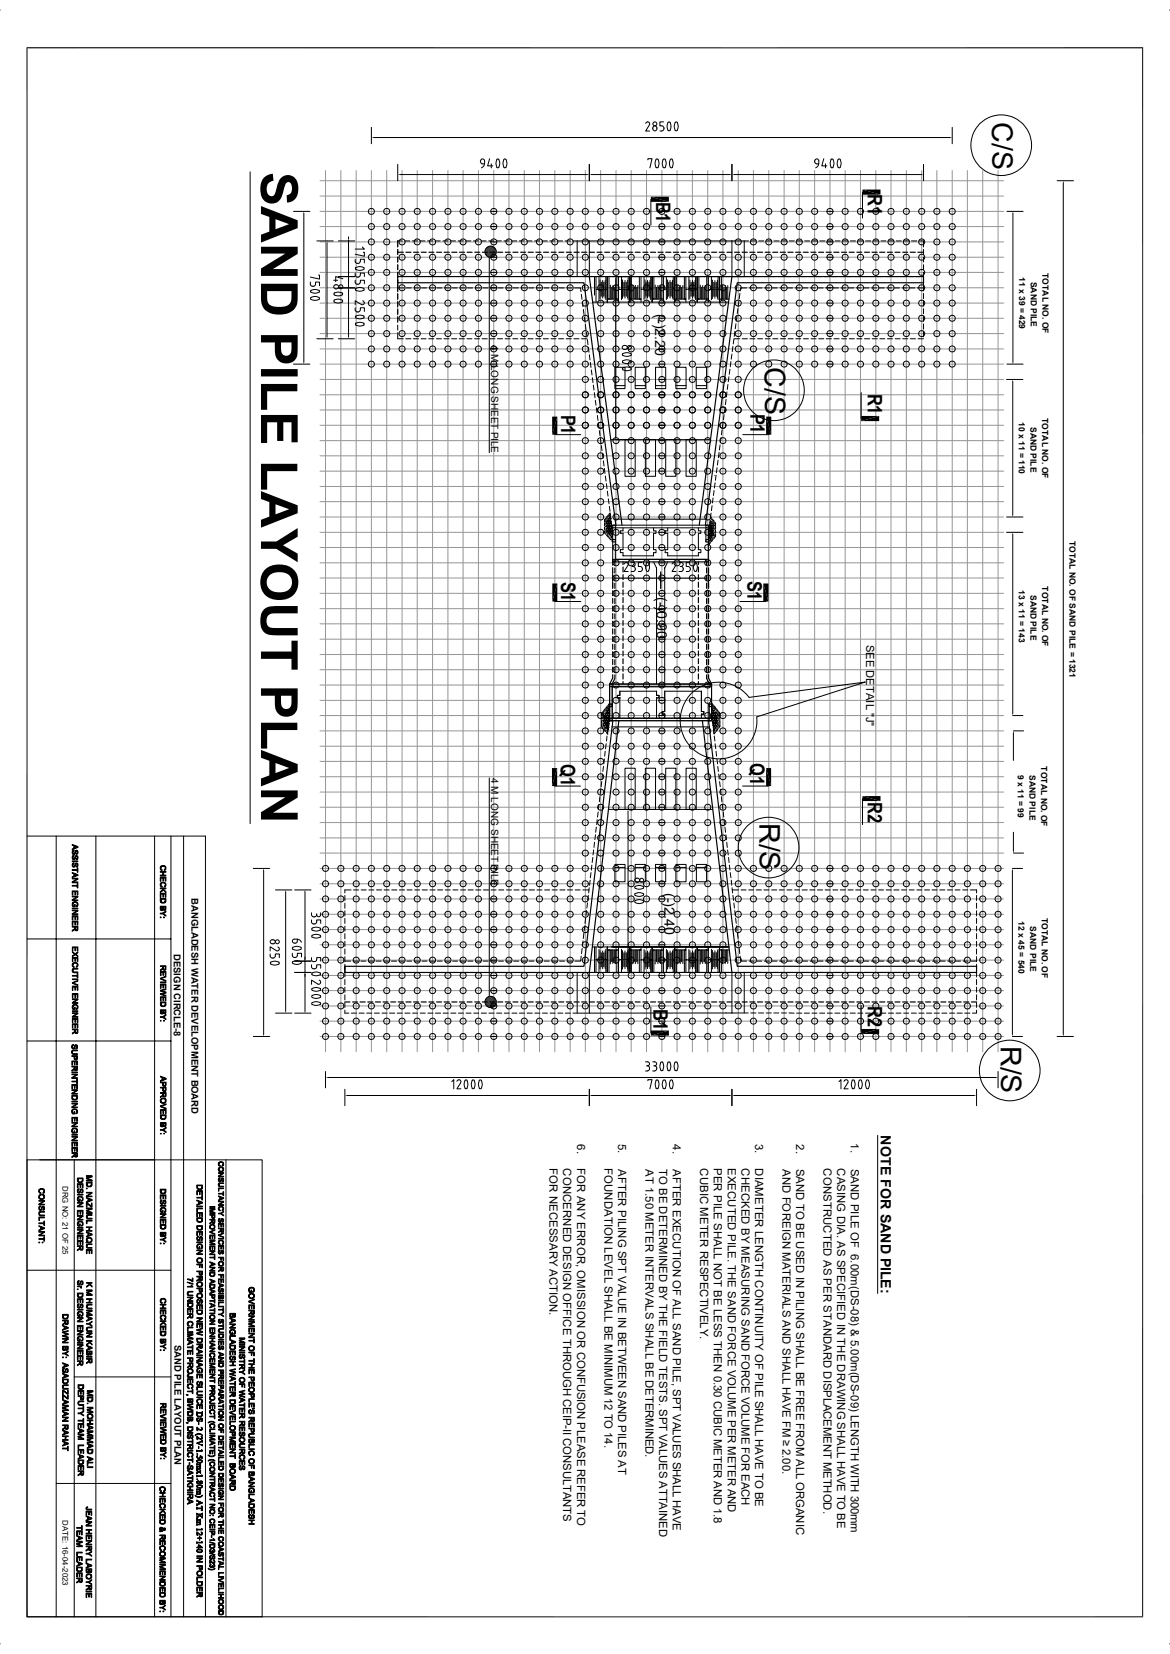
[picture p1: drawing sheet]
<svg xmlns="http://www.w3.org/2000/svg" width="297mm" height="420mm" viewBox="0 0 297 420" stroke-linecap="round" stroke-linejoin="round" font-family="sans-serif">
<defs><g id="words">
<g font-size="7.2">
<text x="251.8" y="31" transform="rotate(90 251.8 31)">C/S</text>
<text x="194.2" y="93.2" transform="rotate(90 194.2 93.2)">C/S</text>
<text x="192.8" y="209" transform="rotate(90 192.8 209)">R/S</text>
<text x="254" y="265.6" transform="rotate(90 254 265.6)">R/S</text>
</g>
<g font-size="5.1">
<text x="166.5" y="51.2" transform="rotate(90 166.5 51.2)">B1</text>
<text x="220.3" y="49.4" transform="rotate(90 220.3 49.4)">R1</text>
<text x="220.3" y="99.9" transform="rotate(90 220.3 99.9)">R1</text>
<text x="142.5" y="105.3" transform="rotate(90 142.5 105.3)">P1</text>
<text x="190.5" y="105" transform="rotate(90 190.5 105)">P1</text>
<text x="142.5" y="147.7" transform="rotate(90 142.5 147.7)">S1</text>
<text x="189.8" y="147.4" transform="rotate(90 189.8 147.4)">S1</text>
<text x="142.4" y="194.1" transform="rotate(90 142.4 194.1)">Q1</text>
<text x="190.5" y="193.8" transform="rotate(90 190.5 193.8)">Q1</text>
<text x="220.3" y="203.7" transform="rotate(90 220.3 203.7)">R2</text>
<text x="165.9" y="256.3" transform="rotate(90 165.9 256.3)">B1</text>
<text x="220.3" y="255.6" transform="rotate(90 220.3 255.6)">R2</text>
</g>
<g font-size="3.6">
<text x="166.3" y="79.8" transform="rotate(90 166.3 79.8)">(-)2.20</text>
<text x="166.7" y="151.6" transform="rotate(90 166.7 151.6)">(-)0.90</text>
<text x="168.7" y="226.7" transform="rotate(90 168.7 226.7)">(-)2.40</text>
<text x="223.6" y="288.3" transform="rotate(90 223.6 288.3)">NOTE FOR SAND PILE:</text>
</g>
<g font-size="2.9">
<text x="146.5" y="290.5" transform="rotate(90 146.5 290.5)">6.</text>
<text x="156.9" y="290.5" transform="rotate(90 156.9 290.5)">5.</text>
<text x="170.8" y="290.6" transform="rotate(90 170.8 290.6)">4.</text>
<text x="191.7" y="290.5" transform="rotate(90 191.7 290.5)">3.</text>
<text x="202.1" y="290.5" transform="rotate(90 202.1 290.5)">2.</text>
<text x="216" y="290.3" transform="rotate(90 216 290.3)">1.</text>
<text x="139.5" y="296.6" transform="rotate(90 139.5 296.6)">FOR NECESSARY ACTION.</text>
<text x="143" y="296.7" transform="rotate(90 143 296.7)">CONCERNED DESIGN OFFICE THROUGH CEIP-II CONSULTANTS</text>
<text x="146.5" y="296.6" transform="rotate(90 146.5 296.6)">FOR ANY ERROR, OMISSION OR CONFUSION PLEASE REFER TO</text>
<text x="153.4" y="296.6" transform="rotate(90 153.4 296.6)">FOUNDATION LEVEL SHALL BE MINIMUM 12 TO 14.</text>
<text x="156.9" y="296.9" transform="rotate(90 156.9 296.9)">AFTER PILING SPT VALUE IN BETWEEN SAND PILES AT</text>
<text x="163.9" y="296.8" transform="rotate(90 163.9 296.8)">AT 1.50 METER INTERVALS SHALL BE DETERMINED.</text>
<text x="167.3" y="296.8" transform="rotate(90 167.3 296.8)">TO BE DETERMINED BY THE FIELD TESTS. SPT VALUES ATTAINED</text>
<text x="170.8" y="296.9" transform="rotate(90 170.8 296.9)">AFTER EXECUTION OF ALL SAND PILE, SPT VALUES SHALL HAVE</text>
<text x="177.8" y="296.7" transform="rotate(90 177.8 296.7)">CUBIC METER RESPECTIVELY.</text>
<text x="181.2" y="296.6" transform="rotate(90 181.2 296.6)">PER PILE SHALL NOT BE LESS THEN 0.30 CUBIC METER AND 1.8</text>
<text x="184.7" y="296.6" transform="rotate(90 184.7 296.6)">EXECUTED PILE. THE SAND FORCE VOLUME PER METER AND</text>
<text x="188.2" y="296.7" transform="rotate(90 188.2 296.7)">CHECKED BY MEASURING SAND FORCE VOLUME FOR EACH</text>
<text x="191.7" y="296.6" transform="rotate(90 191.7 296.6)">DIAMETER LENGTH CONTINUITY OF PILE SHALL HAVE TO BE</text>
<text x="198.6" y="296.8" transform="rotate(90 198.6 296.8)">AND FOREIGN MATERIALS AND SHALL HAVE FM ≥ 2.00.</text>
<text x="202.1" y="296.7" transform="rotate(90 202.1 296.7)">SAND TO BE USED IN PILING SHALL BE FREE FROM ALL ORGANIC</text>
<text x="209" y="296.7" transform="rotate(90 209 296.7)">CONSTRUCTED AS PER STANDARD DISPLACEMENT METHOD.</text>
<text x="212.5" y="296.7" transform="rotate(90 212.5 296.7)">CASING DIA. AS SPECIFIED IN THE DRAWING SHALL HAVE TO BE</text>
<text x="216" y="296.7" transform="rotate(90 216 296.7)">SAND PILE OF 6.00m(DS-08) &amp; 5.00m(DS-09) LENGTH WITH 300mm</text>
</g>
<text font-size="2.8" x="219.9" y="163.7" transform="rotate(90 219.9 163.7)">SEE DETAIL &quot;J&quot;</text>
<g font-size="2.5">
<text x="124.7" y="87.6" transform="rotate(90 124.7 87.6)">4 M LONG SHEET PILE</text>
<text x="124.7" y="197.5" transform="rotate(90 124.7 197.5)">4 M LONG SHEET PILE</text>
</g>
<g font-size="2.4">
<text x="48.6" y="228" transform="rotate(90 48.6 228)">BANGLADESH WATER DEVELOPMENT BOARD</text>
<text x="44.2" y="242.2" transform="rotate(90 44.2 242.2)">DESIGN CIRCLE-8</text>
<text x="44.3" y="341.5" transform="rotate(90 44.3 341.5)">SAND PILE LAYOUT PLAN</text>
</g>
<g font-size="2.2">
<text x="258.7" y="70.3" transform="rotate(90 258.7 70.3)">11 x 39 = 429</text>
<text x="261.7" y="71.5" transform="rotate(90 261.7 71.5)">SAND PILE</text>
<text x="264.6" y="69.3" transform="rotate(90 264.6 69.3)">TOTAL NO. OF</text>
<text x="258.7" y="107.1" transform="rotate(90 258.7 107.1)">10 x 11 = 110</text>
<text x="264.5" y="106.2" transform="rotate(90 264.5 106.2)">TOTAL NO. OF</text>
<text x="261.6" y="108.4" transform="rotate(90 261.6 108.4)">SAND PILE</text>
<text x="271.5" y="137.3" transform="rotate(90 271.5 137.3)">TOTAL NO. OF SAND PILE = 1321</text>
<text x="258.7" y="149.8" transform="rotate(90 258.7 149.8)">13 x 11 = 143</text>
<text x="264.5" y="148.9" transform="rotate(90 264.5 148.9)">TOTAL NO. OF</text>
<text x="261.6" y="151.1" transform="rotate(90 261.6 151.1)">SAND PILE</text>
<text x="258.4" y="196.8" transform="rotate(90 258.4 196.8)">9 x 11 = 99</text>
<text x="261.3" y="196.8" transform="rotate(90 261.3 196.8)">SAND PILE</text>
<text x="264.3" y="194.6" transform="rotate(90 264.3 194.6)">TOTAL NO. OF</text>
<text x="258.6" y="233.9" transform="rotate(90 258.6 233.9)">12 x 45 = 540</text>
<text x="264.5" y="233" transform="rotate(90 264.5 233)">TOTAL NO. OF</text>
<text x="261.5" y="235.2" transform="rotate(90 261.5 235.2)">SAND PILE</text>
</g>
<g font-size="2">
<text x="15.9" y="301.1" transform="rotate(90 15.9 301.1)">DRG NO: 21 OF 25</text>
<text x="15.9" y="386" transform="rotate(90 15.9 386)">DATE: 16-04-2023</text>
</g>
</g></defs>
<g fill="none" stroke="#000" stroke-width=".25">
<path d="M0 2.5h.1M6.9 12v398.7M290.1 12v398.7M296.9 2.5h.1M94.3 32.3v4.2M94.8 34.9h146.4M163.9 31.3a.51 .51 0 0 1 .7-.3 .51 .51 0 0 1 .2 .7l-.9 1.6h1M168.4 30.9h-.9v1.1h.5a.64 .64 0 0 1 .6 .6 .64 .64 0 0 1-.6 .6l-.5 .1M169.6 31.1l.2-.2a1.54 1.54 0 0 1 0 2.3 1.73 1.73 0 0 1-.2-2.1zM171.4 31.1l.3-.2a1.54 1.54 0 0 1 0 2.3 1.73 1.73 0 0 1-.3-2.1zM241.7 32.3v4.2M63.5 43.6v165.5"/>
<path d="M74.5 53.7h4.2M77.1 54.2v37.7M101 41.7v4.2M101.5 44.3h47.6M123 41.6h-.5a.58 .58 0 0 1-.6-.5 .58 .58 0 0 1 .4-.6 .58 .58 0 0 1 .7 .4l-.1 1.1-.7 .6M124.3 40.3l-.5 1.8h1.3M124.5 57.5h1.6M124.5 53.7h1.6M124.7 41.6v1M126.1 40.5l.3-.2a1.54 1.54 0 0 1 0 2.3l-.3-.1M126.2 40.5l-.3 1 .3 1M127.9 40.5l.3-.2a1.54 1.54 0 0 1 0 2.3 1.73 1.73 0 0 1-.3-2.1z"/>
<path d="M149.6 41.7v4.2M150.1 44.3h35.2M164.5 40.6v-.3h1l-.5 2.3M165.2 50.6v6.6M166.5 40.5l.3-.2a1.54 1.54 0 0 1 0 2.3 1.73 1.73 0 0 1-.3-2.1zM167.2 57.5h1.6M167.2 53.7h1.6M168.4 40.5l.2-.2a1.54 1.54 0 0 1 0 2.3 1.73 1.73 0 0 1-.2-2.1zM170.6 40.5l.3 1-.3 1M170.7 40.5l-.3-.2a1.54 1.54 0 0 0 0 2.3l.3-.1M185.8 41.7v4.2M186.4 44.3h47.5"/>
<path d="M207.9 41.6h-.6a.58 .58 0 0 1-.6-.5 .58 .58 0 0 1 .5-.6 .58 .58 0 0 1 .7 .4l-.2 1.1-.6 .6M209.1 40.3l-.5 1.8h1.3M209.5 41.6v1M209.9 57.5h1.6M209.9 53.7h1.6M210.9 40.5l.3-.2a1.54 1.54 0 0 1 0 2.3l-.3-.1M211 40.5l-.3 1 .3 1M212.8 40.5l.2-.2a1.54 1.54 0 0 1 0 2.3 1.73 1.73 0 0 1-.2-2.1zM218.9 48.8v6.6M234.4 41.7v4.2M255.6 53.7h4.1M257.1 54.2v37.7"/>
<path d="M268.4 45.9h4.1M269.9 46.4v216.3M78.8 71.6v.6a.67 .67 0 0 0 .6 .5 .67 .67 0 0 0 .7-.5v-.6h1v1M79 73.7l1-.2 1 .2M79 73.7l-.2 .3a1.54 1.54 0 0 0 2.3 0l-.1-.3M79 75.5a1.73 1.73 0 0 1 2.1 .3 1.54 1.54 0 0 1-2.3 0zM80.4 61.2h4.2M80.9 69.8h.2v1.1l-2.3-.5M83 61.7v23.8M84.7 71.2h1M84.8 74.4l1.1-.2 1 .2M84.8 76.2a1.73 1.73 0 0 1 2.2 .3 1.49 1.49 0 0 1-2.2 0z"/>
<path d="M84.9 74.4l-.1 .4a1.59 1.59 0 0 0 2.2-.2l-.1-.2M85.2 73.4h.3M85.2 73.3a.57 .57 0 0 1-.3-.8 .57 .57 0 0 1 .8-.2 .57 .57 0 0 1 .1 .9l-.3 .1M85.9 70.2h4.1M85.9 61.2h4.1M85.9 73.1h4.1M87 70.8l-1.8-.6v1.3M88.5 73.6v11.9M88.5 60.2v.5M88.5 61.2v11.9M90.2 65.8v.6a.65 .65 0 0 0 .6 .5 .65 .65 0 0 0 .6-.5l.1-.6h1v1M90.2 69.3v.5a.65 .65 0 0 0 .6 .6 .65 .65 0 0 0 .6-.6l.1-.5h1v.9"/>
<path d="M90.2 71.2v.5a.65 .65 0 0 0 .6 .5 .65 .65 0 0 0 .6-.5l.1-.5h1v.9M90.2 78.1v.6a.65 .65 0 0 0 .6 .5 .65 .65 0 0 0 .6-.5l.1-.6h1v1M90.3 67.9l1.1-.2 1 .2M90.3 67.9l-.1 .3a1.49 1.49 0 0 0 2.3 0l-.2-.3M90.3 73.7l-.1-.2a1.49 1.49 0 0 1 2.3 0l-.2 .2M90.3 73.7l1.1 .3 1-.3M92 62.7l.5 .5h-2.3M92.1 76.4a.5 .5 0 0 1 .4 .6 .5 .5 0 0 1-.8 .3l-1.5-.9v1M92.2 64.1h.3v1l-2.3-.5M101 74.5v1.6M101 76.5v1.5M101 78.4v1.5"/>
<path d="M101 73.1h1.5M101 63.3v1.3M101 65.3v1.2M101 67.2v1.3M101 69.1v1.3M101 71.1v3M102.1 61.2h-1.1v1.5M102.7 61.2h1.3M103.2 73.1h1.2M104.6 61.2h1.4M105.1 73.1h1.3M106.6 61.2h1.3"/>
<path d="M107 73.1h1.3M108.5 61.2h1.4M109 73.1h1.3M110.5 61.2h1.3M110.9 73.1h1.3M112.4 61.2h1.3M112.9 73.1h1.2M114.3 61.2h1.4M114.8 73.1h1.3M116.3 61.2h1.3M116.8 73.1h1.2M118.2 61.2h1.3"/>
<path d="M118.7 73.1h1.3M120.2 61.2h1.3M120.6 73.1h1.3M122.1 61.2h1.3M122.6 73.1h1.3M123.5 62.8v2.2M123.7 62.7v2.5M123.9 62.6v2.7M124.1 61.2h1.2M124.2 65.4v49.5M124.4 62.4v3M124.5 73.1h1.3"/>
<path d="M124.5 61.4h1.6M124.5 65.3h1.6M124.5 69.2h1.6M124.5 73.1h1.6M124.5 77h1.6M124.7 62.4v3M125.2 62.6v2.7M125.4 62.7v2.5M125.6 62.8v2.2M126 61.2h1.3M126.4 73.1h1.3M127.9 61.2h1.3"/>
<path d="M128.4 73.1h1.3M129.9 61.2h1.3M130.3 73.1h1.3M131.8 61.2h1.3M132.2 73.1h1.4M133.8 61.2h1.2M134.2 73.1h1.3M135.7 61.2h1.3M136.1 73.1h1.3M137.6 61.2h1.3M138.1 73.1h1.3M139.6 61.2h1.3"/>
<path d="M140 73.1h1.3M141.5 61.2h1.3M141.9 73.1h1.4M143.5 61.2h1.2M143.9 73.1h1.3M145.4 61.2h44.6M145.8 73.1h1.6l.1 1M146.5 61.2v9M147.6 74.7l.1 1.3M147.8 76.6l.2 1.3M148.1 78.6l.2 1.2M148.9 70.2h41"/>
<path d="M149.6 61.2v9M150.5 76.7h34.5M150.9 70.2v4.7M151.3 70.2v6.5M151.3 73.5h2.9M152 73.6h.1M152 73.4h.1M152.1 70.2v3.2M152.1 73.7v2.4M152.3 71.1v2.2M152.3 73.6v2.2M152.7 71.7v1.6"/>
<path d="M152.7 73.6v1.6M153 71.2v2.1M153 73.6v2.1M153.3 71.7v1.6M153.3 73.6v1.6M153.6 71.2v2.1M153.6 73.6v2.1M153.7 73.4h.1M153.7 73.6h.1M153.8 70.2v3.1M153.8 73.7v2.4M154.1 75.9h2.9"/>
<path d="M154.2 70.2v6.5M154.6 70.2v5.8M154.9 72.4v3.5M155.3 72.9v3M155.6 72.5v3.4M155.9 73v2.9M156.2 72.5v3.4M156.3 70.8v40.3M156.6 70.2v5.8M157 70.2v6.5M157.1 73.5h2.8M157.7 73.4h.1"/>
<path d="M157.7 73.6h.1M157.8 70.2v3.2M157.8 73.7v2.4M158 71.1v2.2M158 73.6v2.2M158.4 71.7v1.6M158.4 73.6v1.6M158.7 71.2v2.1M158.7 73.6v2.1M159 71.7v1.6M159 73.6v1.6M159.3 71.2v2.1"/>
<path d="M159.3 73.6v2.1M159.4 73.4h.1M159.4 73.6h.1M159.5 73.7v2.4M159.5 70.2v3.1M159.9 75.9h2.8M159.9 70.2v6.5M160.3 70.2v5.7M160.7 72.4v3.5M161 72.9v3M161.3 72.5v3.4M161.6 72.9v3"/>
<path d="M161.9 72.5v3.4M162.3 70.2v5.7M162.7 70.2v6.5M162.8 73.4h2.8M163.4 73.3h.1M163.4 73.6h.1M163.5 70.2v3.2M163.5 73.7v2.4M163.7 71.1v2.2M163.7 73.6v2.2M164 71.7v1.6M164 73.6v1.6"/>
<path d="M164.4 71.2v2.1M164.4 73.6v2.1M164.7 71.7v1.6M164.7 73.6v1.6M165 71.2v2.1M165 73.6v2.1M165.1 73.3h.1M165.1 73.6h.1M165.2 73.7v2.4M165.2 70.2v3.1M165.5 75.9h2.9M165.6 70.2v6.5"/>
<path d="M166 70.2v5.7M166.3 72.4v3.5M166.7 72.9v3M167 72.5v3.4M167.2 61.4h1.6M167.2 65.3h1.6M167.2 69.2h1.6M167.2 73.1h1.6M167.2 77h1.6M167.3 72.9v3M167.6 72.5v3.4M168 70.2v5.7"/>
<path d="M168.4 70.2v6.5M168.5 73.4h2.8M169.1 73.6h.1M169.1 73.3h.1M169.2 70.2v3.2M169.2 73.7v2.4M169.5 71.1v2.2M169.5 73.6v2.2M169.8 71.7v1.6M169.8 73.6v1.6M170.1 71.2v2.1M170.1 73.6v2.1"/>
<path d="M170.4 71.7v1.6M170.4 73.6v1.6M170.7 71.2v2.1M170.7 73.6v2.1M170.9 73.3h.1M170.9 73.6h.1M170.9 73.7v2.4M170.9 70.2v3.1M171.2 75.9h2.9M171.3 70.2v6.5M171.7 70.2v5.7M172 72.4v3.5"/>
<path d="M172.4 72.9v3M172.7 72.5v3.4M173 72.9v3M173.4 72.5v3.4M173.7 70.2v5.7M174.1 70.2v6.5M174.2 73.4h2.8M174.8 73.3h.1M174.8 73.6h.1M174.9 70.2v3.1h1.7v-3.1M174.9 73.7v2.4M175.1 71.1v2.2"/>
<path d="M175.1 73.6v2.2M175.5 71.7v1.6M175.5 73.6v1.6M175.8 71.2v2.1M175.8 73.6v2.1M176.1 71.7v1.6M176.1 73.6v1.6M176.4 71.2v2.1M176.4 73.6v2.1M176.5 73.3h.1M176.5 73.6h.1M176.6 73.7v2.4"/>
<path d="M177 75.9h2.8M177 70.2v6.5M177.4 70.2v5.8M177.8 72.4v3.5M178.1 72.9v3M178.4 72.5v3.4M178.7 73v2.9M179 72.5v3.4M179.4 70.2v5.8M179.8 70.2v6.5M179.9 73.5h2.8M180.6 73.6h.1"/>
<path d="M180.6 73.4h.1M180.6 70.2v3.2M180.6 73.7v2.4M180.8 71.1v2.2M180.8 73.6v2.2M181.2 71.7v1.6M181.2 73.6v1.7M181.5 71.2v2.1M181.5 73.6v2.1M181.8 71.7v1.6M181.8 73.6v1.7M182.1 71.2v2.1"/>
<path d="M182.1 73.6v2.1M182.2 73.4h.1M182.2 73.6h.1M182.3 73.7v2.4M182.3 70.2v3.1M182.7 70.2v6.5M182.7 75.9h2.4M183.1 70.2v5.8M183.4 72.4v3.5M183.8 73v2.9M184.1 72.5v3.4M184.3 61.2h.1"/>
<path d="M184.4 73v3M184.7 72.5v3.5M185.8 61.2h.1M185.8 61.2v9M187.3 78.4l-.1 1.2M187.6 76.5l-.2 1.2M187.8 74.5l-.1 1.3M188.9 61.2v9M189.6 73.1h-1.6l-.1 .8M190.2 73.1h1.3M190.7 61.2h1.2M192.2 73.1h1.3"/>
<path d="M192.6 61.2h1.3M194.1 73.1h1.3M194.5 61.2h1.3M196 73.1h1.3M196.5 61.2h1.3M198 73.1h1.3M198.4 61.2h1.3M199.9 73.1h1.3M200.4 61.2h1.2M201.8 73.1h1.4M202.3 61.2h1.3M203.8 73.1h1.3"/>
<path d="M204.3 61.2h1.2M205.7 73.1h1.3M206.2 61.2h1.3M207.7 73.1h1.3M208.1 61.2h1.3M209.6 73.1h1.3M209.9 61.4h1.6M209.9 65.3h1.6M209.9 69.2h1.6M209.9 73.1h1.6M209.9 77h1.6M210.1 61.2h1.3"/>
<path d="M211.5 73.1h1.4M212 61.2h1.3M213.5 73.1h1.3M214 61.2h1.2M215.4 73.1h1.3M215.9 61.2h1.3M217.4 73.1h1.3M217.8 61.2h1.3M219.3 73.1h1.3M219.8 61.2h1.3M221.2 73.1h1.3M221.7 61.2h1.3"/>
<path d="M223.2 73.1h1.3M223.6 61.2h1.3M225.1 73.1h1.3M225.6 61.2h1.3M227.1 73.1h1.2M227.5 61.2h1.3M229 73.1h1.3M229.4 61.2h1.4M231 73.1h1.2M231.4 61.2h1.3M232.9 73.1h1.5M233.3 61.2h1.1v1.5"/>
<path d="M234.4 63.3v1.3M234.4 65.3v1.2M234.4 67.2v1.3M234.4 69.1v1.3M234.4 71.1v2.8M234.4 74.5v1.3M234.4 76.5v1.3M234.4 78.4v1.3M74.5 92.5h4.2M80.4 86h4.2M85.9 86h4.1M90.3 82.2a1.71 1.71 0 0 1 2.2 .1l-.1 .1a1.59 1.59 0 0 1-2.2-.1z"/>
<path d="M90.3 80.3l1.1-.3 1 .3M90.3 80.2l-.1 .3a1.49 1.49 0 0 0 2.3 0l-.2-.3M101 80.3v1.6M101 84.5v1.5h1.4M101 82.5v1.3M103 86h1.3M104.9 86h1.4M106.9 86h1.3M108.8 86h1.3M110.8 86h1.3M112.7 86h1.3M114.6 86h1.4"/>
<path d="M116.6 86h1.3M118.5 86h1.3M120.5 86h1.3M122.4 86h1.3M124.3 86h1.3M124.5 80.8h1.6M124.5 84.7h1.6M124.5 92.5h1.6M124.5 88.6h1.6M126.3 86h1.3M128.2 86h1.3M130.2 86h1.2"/>
<path d="M132.1 86h1.3M134 86h1.3M136 86h1.3M137.9 86h1.3M139.9 86h1.2M141.8 86h1.3M143.7 86h1.3M145.7 86h1.3M147.6 86h1.4M148.3 80.5l.2 1.2M148.6 82.4l.2 1.3M148.8 84.3l.2 1.3"/>
<path d="M149.1 86.2l.2 1.3M149.4 88.2l.1 1.3M149.6 90.1l.2 1.3M149.9 92l.1 1.3M150.1 93.9l.2 1.3M150.4 95.9l.1 1.3M150.6 97.8l.2 1.3M150.9 99.7l.1 1.3M156.1 93.3h2.6v5.4h-2.6zM156.1 97.9h2.6M158.1 90.3l-.1-.3a1.54 1.54 0 0 1 2.3 0l-.2 .3M158.1 90.3l1 .2 1-.2"/>
<path d="M158.1 91.6a1.73 1.73 0 0 1 2.2 .3 1.64 1.64 0 0 1-2.3 0zM158.1 93.4a1.82 1.82 0 0 1 2.2 .2 1.54 1.54 0 0 1-2.3 0zM158.2 87.8a.59 .59 0 0 1 .9 .1 .59 .59 0 0 1-.1 .8 .59 .59 0 0 1-.9-.1 .59 .59 0 0 1 .1-.8zM161.2 93.3h2.6v5.4h-2.6zM161.2 97.9h2.6M166.4 93.3h2.6v5.4h-2.6zM166.4 97.9h2.6M167.2 80.8h1.6M167.2 84.7h1.6M167.2 96.4h1.6M167.2 92.5h1.6M167.2 88.6h1.6"/>
<path d="M171.6 93.3h2.6v5.4h-2.6zM171.6 97.9h2.6M176.7 93.3h2.7v5.4h-2.7zM176.7 97.9h2.7M184.5 99.5l-.1 1.3M184.8 97.6l-.2 1.3M185 95.7l-.1 1.2M185.3 93.8l-.2 1.2M185.5 91.8l-.1 1.3M185.8 89.9l-.2 1.3M186.1 88l-.2 1.3M186.3 86.1l-.2 1.2"/>
<path d="M186.4 86h1.4M186.6 84.1l-.2 1.3M186.8 82.2l-.2 1.3M187.1 80.3l-.2 1.3M188.4 86h1.3M190.4 86h1.2M192.3 86h1.3M194.3 86h1.2M196.2 86h1.3M198.1 86h1.3M200.1 86h1.3M202 86h1.3"/>
<path d="M204 86h1.2M205.9 86h1.3M207.8 86h1.3M209.8 86h1.3M209.9 80.8h1.6M209.9 84.7h1.6M209.9 92.5h1.6M209.9 88.6h1.6M211.7 86h1.3M213.7 86h1.2M215.6 86h1.3M217.5 86h1.3"/>
<path d="M218.6 99.7v6.6M219.5 86h1.3M221.4 86h1.3M223.4 86h1.2M225.3 86h1.3M227.2 86h1.3M229.2 86h1.3M231.1 86h1.3M233 86h1.4M234.4 80.3v1.3M234.4 82.3v1.3M234.4 84.2v1.3"/>
<path d="M255.5 96.4h4.2M255.6 92.5h4.1M257.1 96.9v33.9M140.8 110.4h6.6M151.1 101.6l.2 1.3M151.4 103.5l.2 1.4M151.6 105.5l.2 1.3M151.9 107.4l.2 1.3M152.1 109.3l.2 1.3M152.4 111.3l.2 1.2M152.7 113.2l.1 1.3M152.9 115.1l.2 1.3"/>
<path d="M153.2 117l.1 1.3M153.4 119l.2 1.2M155.1 111.6h25.3M158.7 111.6h2.5v9.3h-2.5zM163.8 111.6h2.6v9.3h-2.6zM167.2 119.6h1.6M167.2 115.7h1.6M167.2 111.9h1.6M167.2 108h1.6M167.2 104.1h1.6M167.2 100.2h1.6M169 111.6h2.6v9.3h-2.6z"/>
<path d="M174.2 111.6h2.5v9.3h-2.5zM182 118.7l-.1 1.4M182.3 116.8l-.2 1.3M182.5 114.9l-.1 1.3M182.8 113l-.2 1.3M183 111.1l-.1 1.3M183.3 109.1l-.2 1.3M183.6 107.2l-.2 1.3M183.8 105.3l-.2 1.3M184.1 103.4l-.2 1.2M184.3 101.4l-.1 1.3M188.6 110.4h6.6"/>
<path d="M153.5 134.8v.5l.3 .3M153.5 132.8v.7M153.5 133.8v.7M153.5 134.4h.1M153.5 132.5h.1M153.5 132h.1M153.5 135h.1M153.5 134h.1M153.5 132.8h.1M153.6 135.3h.1M153.6 133.6h.1M153.6 132.2h.1"/>
<path d="M153.6 134.7h.1M153.6 133.3h.1M153.7 133h.1M153.7 134.3h.1M153.7 120.9l.1 1.3M153.7 132.1h.1M153.7 133.7h.1M153.8 131.6l-.3 .4v.5M153.8 131.9h.1M153.8 132.6h.1M153.8 135h.1M153.8 133.3h.1"/>
<path d="M153.8 132.5h.1M153.8 135.4h.1M153.8 132.4h.2M153.9 132.1h.1M153.9 134.9h.1M153.9 135.6h.1M153.9 132.9h.1M153.9 134.6h.1M153.9 133.8h.1M153.9 134.2h.3l-.1 .2zM153.9 132.5h.3l-.1 .2zM153.9 134.6v.1"/>
<path d="M153.9 132.9v.1M153.9 135.1h.1M153.9 131.7h.1M153.9 131.4h.1M153.9 122.8l.2 1.3M153.9 133.4h.3l-.1 .2zM154 135.9l.4 .5M154 131.6h.1M154 131.8h.1M154.1 131.3h.1M154.1 135.3h.1M154.1 135v.1"/>
<path d="M154.1 136h.1M154.1 135.6h.1M154.2 135.8h.1M154.2 131.6h.1M154.2 124.7l.1 1.3M154.2 132.1h.2l-.1 .2zM154.2 134.6h.2l-.1 .2zM154.3 135.5h.1M154.3 131.4h.1M154.3 136h.1M154.3 131.2h.1M154.3 133.9l.1-.1h-.2l.1 .2v-.2l.3 .8"/>
<path d="M154.3 136.3h.1M154.4 130.9l-.4 .4M154.4 135.4h.1M154.4 134.2h.3l-.1 .2zM154.4 133.3h.3l-.1 .3zM154.4 132.9l-.1 .2M154.4 131.2h.1M154.4 132.5h.3l-.1 .2zM154.4 135.4v.1M154.4 126.7l.2 1.2M154.4 135h.3l-.1 .2zM154.5 132.9h-.3l.1 .2v-.1"/>
<path d="M154.5 131.7h.2l-.1 .2-.2-.2M154.5 135.8h.1M154.5 136.2h.1M154.5 136.4h.1M154.5 130.9h.1M154.6 131.1h.1M154.6 130.7h.1M154.6 136.6l.5 .5M154.6 132.7l-.3 .3v.5M154.7 134.6h.2l-.1 .2zM154.7 132.9h.2l-.1 .2zM154.7 133.8h.2l-.1 .2z"/>
<path d="M154.7 128.6l.2 1.2M154.7 132.1h.2l-.1 .2zM154.7 130.9h.1M154.7 135.4h.2l-.1 .2zM154.7 136.4h.1M154.7 130.5h.1M154.8 134.8l.4 .5M154.8 130.4h.1M154.8 130.6h.1M154.8 131.2l-.1 .2M154.9 136.6h.1M154.9 131l.1 .1"/>
<path d="M154.9 135h.3l-.1 .2M154.9 134.2h.3l-.2 .2zM154.9 132.5h.3l-.2 .2zM154.9 133.3h.3l-.2 .3zM154.9 130.2l-.3 .4M154.9 130.7h.1M154.9 131.7h.2l-.1 .2zM154.9 135.8h.3l-.2 .3zM154.9 130.5l.2 1.3M155 135.2h.1M155.1 136.9h.1M155.1 136.6h.1"/>
<path d="M155.1 132.1l-.2 .3M155.2 134.6h.2l-.1 .2zM155.2 132.4l.1 1.3M155.2 136.3h.2l-.1 .2zM155.2 137.1h.1M155.2 135.5h.2l-.1 .1M155.2 132.9l.1 .2M155.2 135.4l.1 .2M155.3 137.3l.2 .3M155.3 135.6h.1M155.4 133.8h-.2l.1 .2 .1-.1M155.4 135.6l.1 .4"/>
<path d="M155.4 134.2h.1M155.4 134.3l.1 1M155.4 137h.1M155.4 137.3h.1M155.5 135h-.1l.1 .3M155.5 135.2v.1M155.5 136.9h.1M155.5 133.3h.7v.7h-.7zM155.5 137h.7v.6h-.7zM155.5 133.3h24.4v9.4h-24.4zM155.5 136.7h-.1M156.1 131.8h23.2"/>
<path d="M158.2 134v.8h-.7v.6h.7v4.2h-.7v.7h.7v.8h7.7v-.8h.6v-.7h-.6v-4.2h.6v-.6h-.6v-.8M167.2 139h1.6M167.2 135.2h1.6M167.2 131.3h1.6M167.2 127.4h1.6M167.2 123.5h1.6M169.5 134v.8h-.6v.6h.6v4.2h-.6v.7h.6v.8h7.8v-.8h.6v-.7h-.6v-4.2h.6v-.6h-.6v-.8M179.2 133.3h.7v.7h-.7zM179.2 137h.7v.6h-.7zM179.2 137.6v-3.6h-23v8h23M179.9 135.9v.1M179.9 135v.1"/>
<path d="M179.9 136.7v.1M179.9 135.5h.3l-.2 .2zM179.9 136.3h.3l-.2 .2zM180 138.2h.1M180 134.6h.2l-.2 .2v-.1M180 134.2l-.1 .7M180 137.4h.1M180 137.7h.1M180 137.9h.1M180.1 133.8l-.1 .2M180.1 138h.1M180.2 135.9h.2l-.1 .2z"/>
<path d="M180.2 135h.2l-.1 .3zM180.2 134.2h.2l-.1 .3zM180.2 133.4h.2l-.1 .2zM180.2 137.2h-.3l.1 .1M180.2 136.7h.2l-.1 .2zM180.2 137.5h.1M180.2 133.2l.6 .7v.5M180.2 135.9l-.3 .5M180.3 132.2l-.2 1.3M180.3 137.8h.1M180.3 137.2h.1M180.3 132v.1"/>
<path d="M180.3 132.5h.1l-.1 .2M180.3 137.8l-.4 .6M180.3 137h.1M180.4 131.2l.2 .3M180.4 132.9h.2l-.1 .2zM180.4 137.2h.1M180.4 137.6h.1M180.4 135.5h.2l-.1 .2zM180.4 134.6h.2l-.1 .2zM180.4 133.8h.2l-.1 .2zM180.4 136.3h.2l-.1 .2zM180.4 133.3h.1"/>
<path d="M180.5 137.1h.1M180.5 130.3l-.2 1.3M180.6 131.9h.1M180.6 131.7h.1M180.6 137h.1M180.6 137.3h.1M180.6 135.9h.3l-.1 .2zM180.6 135h.3l-.2 .2zM180.6 133.3h.3l-.1 .3zM180.7 136.7h.1M180.7 132h.1M180.7 132.5l.1 .2"/>
<path d="M180.7 135.2l.1 .1M180.8 128.4l-.2 1.3M180.8 134.7v.5l-.4 .4M180.8 137.1h.1M180.8 132h.1M180.8 134.4l.1-.2h-.3l.2 .3M180.8 131.8l.4 .5M180.8 136.8h.1M180.8 136.4h.1M180.8 132.3h.1M180.9 133.8h.2l-.1 .2zM180.9 135.5h.2l-.1 .2z"/>
<path d="M180.9 134.6h.2l-.1 .2zM180.9 136.7h.1M180.9 132.5h.1M181 137l-.4 .5M181 136.5h.1M181 132.2h.1M181 136.9h.1M181 126.4l-.2 1.3M181 132.9h-.1l.1 .2 .1-.1M181.1 136.1h.1M181.1 132.5h.1M181.1 132.7h.1"/>
<path d="M181.2 135.9h-.1M181.2 135v.2M181.2 134.2v.2M181.2 132.9h.1M181.2 136h.1M181.2 136.5h.1M181.2 132.6h.1M181.2 132.3h.1M181.2 133.3v.3M181.3 135.8h.1M181.3 124.5l-.2 1.3M181.3 133.3h.1"/>
<path d="M181.3 136.2h.1M181.3 134.2h.1M181.4 135.9h.1M181.4 133.5h.1M181.4 132.8h.1M181.4 132.5l.3 .3-.1 .6M181.4 133.9h.1M181.4 133h.1M181.4 134.5h.2M181.4 120.8h.1M181.4 135.2h.1M181.5 135.5h.1"/>
<path d="M181.5 122.6l-.1 1.3M181.5 134.1h.1M181.5 133.1h.1M181.6 136.1h.1M181.6 134.9h.1M181.6 135.8h.1M181.6 133.3h.1M181.6 133.6h.1M181.7 135.6v.6l-.5 .6M181.7 133.7v.7M181.7 134.7v.6M181.7 135.3h.1"/>
<path d="M181.8 120.7l-.2 1.3M255.5 135.2h4.2M255.5 131.3h4.2M257.1 135.7v45.5M140.8 152.7h6.6M155.5 142h.7v.7h-.7zM155.5 145.2v4.2M156.1 146.8h23.3M159 142.8l-.5 .4M159 142.8l.4 .2v.6M159.4 143.6l-1 1.5h1.1M160.2 142.8h.5a.51 .51 0 0 1 .5 .5 .51 .51 0 0 1-.5 .5"/>
<path d="M160.5 143.8a.65 .65 0 0 1 .7 .6 .65 .65 0 0 1-.5 .7h-.5M162.9 142.8h-.8v1h.5a.65 .65 0 0 1 .5 .7 .65 .65 0 0 1-.5 .6h-.5M164.1 143l.3-.2a1.54 1.54 0 0 1 0 2.3 1.73 1.73 0 0 1-.3-2.1zM165.9 142.7l.8 1.5v29.5M167.2 158.4h1.6M167.2 154.6h1.6M167.2 150.7h1.6M167.2 142.9h1.6M167.7 145.2v4.2M169.5 142.7l-.8 1.5v29.5M171.1 142.8l-.5 .4M171.1 142.8l.4 .2v.6"/>
<path d="M171.5 143.6l-.9 1.5h1M172.4 142.8h.5a.51 .51 0 0 1 .5 .5 .51 .51 0 0 1-.5 .5M172.6 143.8a.65 .65 0 0 1 .8 .5 .65 .65 0 0 1-.5 .8h-.5M175.1 142.8h-.9v1l.7 .1 .3 .5M175.2 144.6l-.3 .5h-.7M175.3 144.4v.2M176.3 143l.2-.2a1.54 1.54 0 0 1 0 2.3 1.73 1.73 0 0 1-.2-2.1zM179.2 142h.7v.7h-.7zM179.9 145.2v4.2M187.8 152.7h6.6M153.6 180l-.4 .5M153.8 179.9h.1"/>
<path d="M154 179.7h.1M154.1 179.6h.1M154.1 179.8h.1M154.1 179.9h.1M154.2 180h.1M154.2 179.7h.1M154.3 179.5h.1M154.3 179.2l-.5 .5M154.4 179.2h.1M154.4 179.7h.1M154.4 179.4h.1M154.5 179.2h.1"/>
<path d="M154.5 179.5h.1M154.5 179.4h.1M154.6 179.1h.1M154.6 178.9h.1M154.6 179.2h.1M154.7 179.5l-.1 .2M154.8 178.8h.6v.6h-.6zM154.8 173.7h.6v.7h-.6zM154.8 173.7h25.8v9.3h-25.8zM154.8 178.6l-.4 .3M157.4 175.5v1.1h-.7v.6h.7M157.4 177.2v5.2"/>
<path d="M157.4 175.5h9.3v1.1h.6v.6h-.6M157.4 177.2h.1M166.7 177.2h.1M166.7 177.2v5.2M167.2 177.8h1.6M167.2 173.9h1.6M167.2 170.1h1.6M167.2 166.2h1.6M167.2 162.3h1.6M180 178.8h.6v.6h-.6zM180 173.7h.6v.7h-.6zM180 174.4h-24.6v8h24.6v-3.6"/>
<path d="M180.7 178.6l.3 .3M180.8 179.6l-.1 .1M180.8 179.5l-.1 .1M180.8 179.2h.1M180.8 178.9h.1M180.9 179.5h.1M180.9 179.1h.1M180.9 179.4h.1M181 179.2h.1M181.1 179.7h.1M181.1 179.4h.1M181.2 179.5h.1"/>
<path d="M181.2 179.2l.5 .5M181.3 180h.1M181.3 179.7h.1M181.4 179.9h.1M181.4 179.8h.1M181.4 179.6h.1M181.5 179.7h.1M181.7 179.9h.1M181.8 180l.4 .5M190.2 177.1a9.7 9.7 0 0 0-15.9 .5 9.7 9.7 0 0 0 5.8 14.8 9.7 9.7 0 0 0 12-10.4l27.6-8.8-29.5 3.9M124.2 197.5v55.5M140.8 199.6h6.6"/>
<path d="M152.7 183.9v.6l.4 .5M152.7 182v.7M152.7 183v.6M152.7 183.7h.1M152.7 198.5l-.1 1.2M152.8 181.7h.1M152.8 184.2h.1M152.8 182h.1M152.8 181.2h.1M152.8 182.9h.1M152.8 184.5h.1M152.8 181.8h.1"/>
<path d="M152.8 183.3h.1M152.9 182.5h.1M152.9 181.5h.1M152.9 183.9h.1M153 181.4h.1M153 182.9h.1M153 183.6h.1M153 182.2h.1M153 196.6l-.2 1.2M153 181.1h.1M153 181.9h.1M153 180.7l-.3 .4v.6"/>
<path d="M153 181.7h.1M153 182.5h.1M153 184.3h.1M153.1 184.6h.1M153.1 181.5h.1M153.1 184.1h.1M153.1 184.9h.1M153.1 181.3h.1M153.2 181h.1M153.2 184.4h.1M153.2 180.7h.1M153.2 183.8h.1l-.1 .2v-.1"/>
<path d="M153.2 182.9h.1l-.1 .2v-.1M153.2 182.1h.1l-.1 .2v-.1M153.2 194.6l-.2 1.3M153.2 180.8h.1M153.2 181.1h.1M153.3 185.3l.4 .5M153.3 181.3l-.1 .1M153.3 182.5h.3l-.1 .2zM153.3 183.3h.3l-.1 .3zM153.3 181.7h.3l-.1 .2zM153.3 184.4h.1M153.4 180.5h.1"/>
<path d="M153.4 185.2h.1M153.4 184.3l.2-.1-.1 .2M153.4 184.8h.1M153.4 180.8h.1M153.4 192.7l-.1 1.3M153.5 185h.1M153.5 184.7h.1M153.5 185.1h.1M153.5 180.3h.1M153.5 180.6h.1M153.6 181.2h.2l-.1 .2zM153.6 185.4h.1"/>
<path d="M153.6 183.8h.2l-.1 .2zM153.6 183h.2l-.1 .2-.1-.2M153.6 184.6h.2v.1M153.6 182.9v.1M153.6 183v.5l.4 .4M153.6 190.8l-.1 1.2M153.7 182.1v.2l.1-.2h-.1M153.7 185h.1M153.7 185.3h.1M153.7 180.3h.1M153.8 185.6h.1M153.8 180h.1"/>
<path d="M153.8 180.2h.1M153.8 180.8h.3l-.2 .2zM153.8 184.2h.3l-.2 .2zM153.8 183.4h.3l-.2 .2zM153.8 182.5h.3l-.2 .3zM153.8 183.8v.1M153.9 188.8l-.2 1.3M153.9 180h.1M153.9 186l.4 .5M154 185.6h.1M154 185.9h.1M154 185v.1"/>
<path d="M154 181.7l-.1 .1M154 181.7h.1M154.1 180.4h.2l-.1 .2zM154.1 183.8h.2l-.1 .2zM154.1 183h.2l-.1 .2zM154.1 182.1h.2l-.1 .2zM154.1 184.6h.2l-.1 .2zM154.1 184.2l-.1 .2M154.1 181.7l-.2 .1M154.1 181.6l-.5 .6v.5M154.1 180.2h.1M154.1 186.9l-.1 1.3"/>
<path d="M154.1 185.5h.1M154.2 185.9h.1M154.2 184.2l.4 .5M154.2 186.1h.1M154.2 181.4v.1M154.3 185.7h.1M154.3 186.2h.1M154.3 180.8h.3l-.2 .2zM154.3 181.2v.1M154.3 185l.1 .2M154.3 181.7h.3l-.2 .2zM154.3 184.2h.3l-.2 .2z"/>
<path d="M154.3 183.4h.3l-.2 .2zM154.3 182.5h.3l-.2 .3zM154.3 181.2h-.2l.1 .2M154.3 185h.2M154.3 185l.2 .2M154.3 185l-.1 1.3M154.3 185.8h.1M154.3 185.5h.1M154.4 180h.2l-.2 .2-.1-.1M154.6 180.4h.2l-.1 .2zM154.6 184.6h.1M154.6 183l-.2 1.3"/>
<path d="M154.7 183.8l-.1 .1M154.7 183h-.1l.1 .2v-.2M154.7 182.1h-.1l.1 .2v-.1M154.8 181.3h-.2l.1 .2 .1-.2M154.8 182.4h.6v.6h-.6zM154.8 180.7l-.5 .6M154.8 181.1l-.2 1.3M155.4 184.6h24.6M158.7 195.1h2.5v10.4h-2.5zM163.8 195.1h2.6v10.4h-2.6zM167.2 197.2h1.6M167.2 193.3h1.6"/>
<path d="M167.2 189.5h1.6M167.2 185.6h1.6M167.2 181.7h1.6M168.7 181.4h-.6v-.7h.6v-5.2h9.4v5.2h.6v.7h-.6M168.7 181.4h.1M168.7 181.4v1M169 195.1h2.6v10.4h-2.6zM174.2 195.1h2.5v10.4h-2.5zM178.1 181.4h.1M178.1 181.4v1M180 182.4h.6v.6h-.6zM180.6 181.1l.2 1.3"/>
<path d="M180.7 180.4h.1M180.7 180.7l.5 .6M180.7 181.3h.1M180.8 180h.2l-.1 .2zM180.8 180.4l-.1 .2M180.8 181.7h.2l-.1 .2zM180.8 182.1h.1M180.8 182.1v.1M180.8 181.3l-.1 .1M180.8 182.5h.2l-.1 .3-.1-.2M180.8 183l.2 1.3M180.9 183.4v.2"/>
<path d="M180.9 180.9l-.1-.1 .1 .2M181 180.4h.3l-.2 .2zM181 183.8h.3l-.2 .2zM181 183h.3l-.2 .2zM181 182.1h.3l-.2 .2zM181.1 184.2h-.1M181.1 184.6h.2l-.2 .2v-.1M181.1 185l.1 1.3M181.1 185.5h.1M181.2 181.3h-.2l.1 .2 .1-.1M181.2 185.7h.1M181.2 186.1h.1"/>
<path d="M181.2 186.2h.1M181.3 180.8h.2l-.1 .2zM181.3 185.9h.1M181.3 181.7h.2l-.1 .2zM181.3 184.2h.2l-.1 .2zM181.3 183.4h.2l-.1 .2zM181.3 182.5h.2l-.1 .3zM181.3 186.9l.2 1.3M181.4 185.5h.1M181.4 184.1l-.3 .4M181.4 180.2h.1M181.4 185.2l.1-.2h-.2l.1 .3"/>
<path d="M181.4 181.6l.5 .6v.5M181.5 181.7h.1M181.5 188.8l.2 1.3M181.5 181.2h.2l-.1 .2zM181.5 185.6h.1M181.5 185.9h.1M181.5 180h.1M181.5 183.8h.2l-.1 .2zM181.5 183h.2l-.1 .2zM181.5 182.1h.2l-.1 .2zM181.5 184.6h.2l-.1 .2zM181.6 186l-.3 .4"/>
<path d="M181.7 180h.1M181.7 180.2h.1M181.7 180.8h.1M181.7 181.7h.3l-.1 .2zM181.7 180.8l.2 .2M181.7 185.6h.1M181.7 185.3h.1M181.7 184.2h.3l-.1 .2zM181.8 190.8l.1 1.2M181.8 185h.1M181.8 180.3h.1M181.9 182.7l.1-.2h-.3l.2 .3"/>
<path d="M181.9 183v.5l-.3 .4M181.9 182.7h.1M181.9 183.3h.1l-.1 .3-.2-.2h.2M181.9 181h.1M181.9 185.4h.1M181.9 180.3h.1M181.9 185.1h.1M181.9 184.7h.1M181.9 180.6h.1M182 192.7l.2 1.3M182 182.9h.2l-.1 .2zM182 182.1h.2l-.1 .2z"/>
<path d="M182 183.8h.2l-.1 .2zM182 185h.1M182 180.8h.1M182.1 184.8h.1M182.1 181.2h-.1l.1 .2 .1-.1M182.1 180.5h.1M182.1 185.2h.1M182.2 184.4h.1M182.2 194.6l.2 1.3M182.2 185.2l-.4 .5M182.2 180.8h.1M182.2 181h.1"/>
<path d="M182.3 181.5h.1M182.3 181.7v.2M182.3 180.9h.1M182.3 184.3h.1M182.3 180.6h.1M182.3 183.3v.2M182.3 182.5v.2M182.4 181.2h.1M182.4 184.1h.1M182.4 184.8h.1M182.4 181.6h.1M182.4 184.5h.1"/>
<path d="M182.4 182.5h.1M182.5 196.6l.1 1.2M182.5 180.7l.3 .4v.6M182.5 184.2h.1M182.5 181.8h.1M182.5 181.1h.1M182.5 181.3h.1M182.5 182.8h.1M182.5 182.2h.1M182.5 183.5h.1M182.6 183.8h.1M182.6 181.4h.1"/>
<path d="M182.6 182.4h.1M182.7 198.5l.1 1.2M182.7 181.7h.1M182.7 184.4h.1M182.7 182.8h.1M182.7 181.1h.1M182.7 183.2h.1M182.7 184.1h.1M182.7 181.6h.1M182.7 181.9h.1M182.8 183.9v.6l-.4 .5M182.8 182v.7"/>
<path d="M182.8 183v.6M182.8 183.6h.1M188.5 199.6h6.6M257.1 181.7h2.6M257.3 185.6h2.5M257.3 186.1v7M6.9 212.3h45.3v198.2M14.3 212.3v198.2M24.3 212.3v198.2M39.2 212.3v198.2M43.4 212.3v198.2M46.6 212.3v198.2"/>
<path d="M150.2 219.7l-.1 1.2M150.5 217.7l-.2 1.3M150.7 215.8l-.2 1.3M150.9 213.9l-.1 1.3M151.2 212l-.2 1.2M151.4 210l-.2 1.3M151.6 208.1l-.1 1.3M151.8 206.2l-.1 1.3M152.1 204.3l-.2 1.2M152.3 202.3l-.2 1.3M152.5 200.4l-.1 1.3M154.5 205.5h26.4"/>
<path d="M156.1 219.5h2.6v4.4h-2.6zM159.4 206v40.4M161.2 219.5h2.6v4.4h-2.6zM166.4 219.5h2.6v4.4h-2.6zM167.2 208.9h1.6M167.2 205h1.6M167.2 201.1h1.6M167.2 216.6h1.6M167.2 212.8h1.6M171.6 219.5h2.6v4.4h-2.6zM176.8 219.5h2.6v4.4h-2.6zM182.9 200.4l.1 1.3"/>
<path d="M183.1 202.3l.2 1.3M183.3 204.3l.2 1.2M183.6 206.2l.1 1.3M183.8 208.1l.1 1.3M184 210l.2 1.3M184.3 212l.1 1.2M184.5 213.9l.1 1.3M184.7 215.8l.2 1.3M185 217.7l.1 1.3M185.2 219.7l.1 1.2M218.9 202.8v6.6M257.3 216.6h2.5"/>
<path d="M257.3 211.3v4.8M6.9 238.4h36.5M64.3 220.5h4.2M66.9 221v41.7M68.9 238.7a.59 .59 0 0 1 .8 .1 .59 .59 0 0 1-.1 .8 .59 .59 0 0 1-.8-.1 .59 .59 0 0 1 .1-.8zM69.9 226h4.2M72.5 226.5v30.3M74.8 226h4.2M75.5 239v-.5h-.8a.57 .57 0 0 0-.4 .6 .57 .57 0 0 0 .6 .5 .57 .57 0 0 0 .5-.6M75.5 238.5l.6 .2 .4 .6M77.4 226.5v17M79.1 231.8v.7l.5 .3"/>
<path d="M79.1 233.6v.5a.67 .67 0 0 0 .6 .5 .67 .67 0 0 0 .7-.5v-.5h1v.9M79.2 235.7a1.73 1.73 0 0 1 2.2 .2 1.54 1.54 0 0 1-2.3 0zM79.2 238l-.1-.3a1.54 1.54 0 0 1 2.3 0l-.1 .3M79.2 238l1.1 .2 1-.2M79.6 232.8h.3M80.4 232.3l-.5 .5M80.4 232v.3M81.4 231.8v.5a.51 .51 0 0 1-.5 .5 .51 .51 0 0 1-.5-.5M87.5 227.4v1.3M87.5 229.3v1.3M87.5 231.3v1.3M87.5 233.2v1.3"/>
<path d="M87.5 235.2v1.2M87.5 237.1v1.3M87.5 239v1.3M89.1 226h-1.6v.7M89.7 226h1.4M91.7 226h1.3M93.6 226h1.3M95.6 226h1.3M97.5 226h1.3M99.4 226h1.4M101.4 226h1.3M103.3 226h1.3"/>
<path d="M105.3 226h1.3M107.2 226h1.3M109.1 226h1.3M111.1 226h1.3M113 226h1.3M115 226h1.2M116.9 226h1.3M118.8 226h1.3M120.8 226h1.3M122.7 226h1.3M124.5 239.9h1.6M124.5 236.1h1.6"/>
<path d="M124.5 232.2h1.6M124.5 228.3h1.6M124.5 224.4h1.6M124.5 220.5h1.6M124.7 226h1.2M126.6 226h1.3M128.6 226h1.2M130.5 226h1.3M132.4 226h1.3M134.4 226h1.3M136.3 226h1.3M138.3 226h1.2"/>
<path d="M140.2 226h1.3M142.1 226h1.3M144.1 226h1.3M146 226h1.3M148 226h1.5M148 238.9l-.2 1.3M148.2 237l-.1 1.3M148.5 235.1l-.2 1.2M148.7 233.1l-.2 1.3M148.9 231.2l-.1 1.3M149.1 229.3l-.1 1.3M149.4 227.4l-.2 1.2"/>
<path d="M149.6 225.4l-.2 1.3M149.8 223.5l-.2 1.3M150 221.6l-.1 1.3M156.1 220.3h2.6M161.2 227a1.78 1.78 0 0 1 2.2 .1 1.54 1.54 0 0 1-2.3 0zM161.2 225.1l1.1-.3 1 .3M161.2 225l-.1 .3a1.54 1.54 0 0 0 2.3 0l-.1-.3M161.2 228.7a1.73 1.73 0 0 1 2.2 .2 1.54 1.54 0 0 1-2.3 0zM161.2 220.3h2.6M161.6 223h.3M161.9 223a.57 .57 0 0 1 .3 .8 .57 .57 0 0 1-.8 .2 .57 .57 0 0 1-.1-.8l.3-.2M166.4 220.3h2.6"/>
<path d="M167.2 239.9h1.6M167.2 236.1h1.6M167.2 232.2h1.6M167.2 228.3h1.6M167.2 224.4h1.6M167.2 220.5h1.6M171.6 220.3h2.6M176.8 220.3h2.6M185.4 221.6l.1 1.3M185.6 223.5l.2 1.3M185.8 225.4l.2 1.3M185.9 226h1.6"/>
<path d="M186.1 227.4l.1 1.2M186.3 229.3l.1 1.3M186.5 231.2l.2 1.3M186.7 233.1l.2 1.3M187 235.1l.1 1.2M187.2 237l.2 1.3M187.4 238.9l.2 1.3M188.1 226h1.3M190.1 226h1.2M192 226h1.3M193.9 226h1.3M195.9 226h1.3"/>
<path d="M197.8 226h1.3M199.8 226h1.2M201.7 226h1.3M203.6 226h1.3M205.6 226h1.3M207.5 226h1.3M209.5 226h1.2M209.9 239.9h1.6M209.9 236.1h1.6M209.9 232.2h1.6M209.9 228.3h1.6M209.9 224.4h1.6"/>
<path d="M209.9 220.5h1.6M211.4 226h1.3M213.3 226h1.3M215.3 226h1.3M217.2 226h1.3M219.2 226h1.2M221.1 226h1.3M223.1 226h1.2M225 226h1.3M226.9 226h1.3M228.9 226h1.3M230.8 226h1.3"/>
<path d="M232.7 226h1.3M234.7 226h1.3M236.6 226h1.3M238.5 226h1.4M240.5 226h1.3M242.4 226h1.3M244.4 226h1.3M246.3 226h1.6v.7M247.9 227.4v1.3M247.9 229.3v1.3M247.9 231.3v1.3M247.9 233.2v1.3"/>
<path d="M247.9 235.2v1.2M247.9 237.1v1.3M247.9 239v1.3M257 220.5h2.6M257 221v41.7M68.6 242.2v.8l.5 .2M68.7 244.3a1.73 1.73 0 0 1 2.2 .3 1.54 1.54 0 0 1-2.3 0zM69.1 243.3h.3M69.9 257.3h4.2M70.5 240.5a.51 .51 0 0 1 .4 .6 .51 .51 0 0 1-.8 .3l-1.5-1v1.1M70.9 243.2v-1h-1l-.1 .8-.4 .2M74.2 242.1v.5a.65 .65 0 0 0 .6 .5 .65 .65 0 0 0 .7-.5v-.5h1v.9"/>
<path d="M74.3 240.5a1.73 1.73 0 0 1 2.2 .3 1.54 1.54 0 0 1-2.3 0zM74.3 244.2l1.1-.3 1 .3M74.3 244.1l-.1 .3a1.54 1.54 0 0 0 2.3 0l-.1-.3M74.8 257.3h4.2M77.4 244.1v2.8M77.4 247.4v9.4M79 244.1h-4.2M79 246.9h-4.2M79.1 243.2v.5a.67 .67 0 0 0 .6 .5 .67 .67 0 0 0 .7-.5v-.5h1v.9M79.1 245v.5a.67 .67 0 0 0 .6 .5 .67 .67 0 0 0 .7-.5v-.5h1v.9M79.2 247.6l-.1-.3a1.54 1.54 0 0 1 2.3 0l-.1 .3M79.2 247.5l1.1 .3 1-.3"/>
<path d="M79.2 251l1.1-.3 1 .3M79.2 251l-.1 .2a1.54 1.54 0 0 0 2.3 0l-.1-.2M79.2 252.8a1.73 1.73 0 0 1 2.2 .2 1.54 1.54 0 0 1-2.3 0zM79.2 255.1l-.1-.3a1.54 1.54 0 0 1 2.3 0l-.1 .3M79.2 255.1l1.1 .2 1-.2M81 248.9a.53 .53 0 0 1 .4 .7 .53 .53 0 0 1-.8 .3l-1.5-1v1M87.5 256.5v.8h1.1M87.5 241v1.3M87.5 242.9v1.3M87.5 244.9v1.2M87.5 246.8v1.3M87.5 248.7v1.3"/>
<path d="M87.5 250.7v1.3M87.5 252.6v1.3M87.5 254.6v1.2M87.5 244.1h1.5M88 246.9h.1M89.2 257.3h1.3M89.7 244.1h1.2M91.1 257.3h1.4M91.6 244.1h1.3M93.1 257.3h1.3M93.6 244.1h1.2M95 257.3h1.3"/>
<path d="M95.5 244.1h1.3M97 257.3h1.3M97.4 244.1h1.3M98.9 257.3h1.3M99.4 244.1h1.3M100.8 257.3h1.4M101.3 244.1h1.3M102.8 257.3h1.3M103.3 244.1h1.2M104.7 257.3h1.3M105.2 244.1h1.3M106.7 257.3h1.2"/>
<path d="M107.1 244.1h1.3M108.6 257.3h1.3M109.1 244.1h1.3M110.5 257.3h1.3M111 244.1h1.3M112.5 257.3h1.3M112.9 244.1h1.3M114.4 257.3h1.3M114.9 244.1h1.3M116.4 257.3h1.2M116.8 244.1h1.3M118.3 257.3h1.3"/>
<path d="M118.7 244.1h1.4M120.3 257.3h1.2M120.7 244.1h1.3M122.2 257.3h1.3M122.6 244.1h1.3M123.5 253.3v2.2M123.7 253.2v2.5M123.9 253v2.8M124.1 257.3h1.3M124.4 252.9v3M124.5 243.8h1.6M124.5 247.7h1.6"/>
<path d="M124.5 251.5h1.6M124.5 255.4h1.6M124.5 259.3h1.6M124.6 244.1h1.3M124.7 252.9v3M125.2 253v2.8M125.4 253.2v2.5M125.6 253.3v2.2M126.1 257.3h1.3M126.5 244.1h1.3M128 257.3h1.3M128.4 244.1h1.4"/>
<path d="M130 257.3h1.2M130.4 244.1h1.3M131.9 257.3h1.3M132.3 244.1h1.3M133.8 257.3h1.3M134.3 244.1h1.3M135.8 257.3h1.3M136.2 244.1h1.3M137.7 257.3h1.3M138.1 244.1h1.3M139.7 257.3h1.2M140.1 244.1h1.3"/>
<path d="M141.6 257.3h1.3M142 244.1h1.3M143.5 257.3h1.3M144 244.1h1.2M146.5 246.9v10.4M147.5 242.8l-.1 1.3h-1.5M147.8 240.8l-.2 1.3M149.6 246.9h36.2h-30.5M149.6 246.9v10.4M149.6 246.9h36.2v10.3M150.5 240.5h34.6h-29.8M150.9 240.5v6.4"/>
<path d="M151.3 240.5v6.4M151.3 243.7h2.9M152.1 243.8h.1M152.1 243.6h.1M152.1 241v2.5M152.1 243.8v3.1M152.3 241.4v2.1M152.3 243.9v2.1M152.7 241.9v1.6M152.7 243.9v1.6M153 241.5v2M153 243.9v2.1"/>
<path d="M153.3 241.9v1.6M153.3 243.9v1.6M153.6 241.4v2.1M153.6 243.9v2.1M153.8 243.8h.1M153.8 243.6h.1M153.8 243.9v3M153.8 241v2.5M154.1 241.2h2.9M154.2 240.5v6.4M154.6 241.2v5.7M154.9 241.2v3.6"/>
<path d="M155.3 241.2v3M155.6 241.2v3.4M155.9 241.2v3M156.2 241.2v3.5M156.6 241.2v5.7M157 240.5v6.4M157.1 243.7h2.8M157.8 243.8h.1M157.8 243.6h.1M157.8 241v2.5M157.8 243.8v3.1M158 241.4v2.1"/>
<path d="M158 243.9v2.2M158.4 241.9v1.7M158.4 243.9v1.6M158.7 241.5v2.1M158.7 243.9v2.1M159 241.9v1.7M159 243.9v1.6M159.3 241.5v2.1M159.3 243.9v2.1M159.5 243.8h.1M159.5 243.6h.1M159.5 241v2.5"/>
<path d="M159.5 243.9v3M159.9 241.2h2.8M159.9 240.5v6.4M160.3 241.2v5.7M160.7 241.3v3.5M161 241.2v3M161.3 241.2v3.5M161.6 241.2v3M161.9 241.2v3.5M162.3 241.2v5.7M162.7 240.5v6.4M162.8 243.7h2.8"/>
<path d="M163.5 243.8h.1M163.5 243.6h.1M163.5 241.1v2.4M163.5 243.8v3.1M163.7 241.4v2.1M163.7 243.9v2.2M164 241.9v1.7M164 243.9v1.6M164.4 241.5v2.1M164.4 243.9v2.1M164.7 241.9v1.7M164.7 243.9v1.6"/>
<path d="M165 241.5v2.1M165 243.9v2.1M165.2 243.8h.1M165.2 243.6h.1M165.2 241.1v2.4M165.2 243.9v3M165.2 255.7v6.6M165.5 241.2h2.9M165.6 240.5v6.4M166 241.2v5.7M166.3 241.3v3.5M166.7 241.2v3"/>
<path d="M167 241.2v3.5M167.2 243.8h1.6M167.2 247.7h1.6M167.2 251.5h1.6M167.2 255.4h1.6M167.2 259.3h1.6M167.3 241.2v3M167.6 241.2v3.5M168 241.2v5.7M168.4 240.5v6.4M168.5 243.7h2.8M169.2 243.8h.1"/>
<path d="M169.2 243.6h.1M169.2 241.1v2.4M169.2 243.8v3.1M169.5 241.4v2.1M169.5 243.9v2.2M169.8 241.9v1.7M169.8 243.9v1.6M170.1 241.5v2.1M170.1 243.9v2.1M170.4 241.9v1.7M170.4 243.9v1.6M170.7 241.5v2.1"/>
<path d="M170.7 243.9v2.1M170.9 243.8h.1M170.9 243.6h.1M170.9 241.1v2.4M170.9 243.9v3M171.2 241.2h2.9M171.3 240.5v6.4M171.7 241.2v5.7M172 241.3v3.5M172.4 241.2v3M172.7 241.2v3.5M173 241.2v3"/>
<path d="M173.4 241.2v3.5M173.7 241.2v5.7M174.1 240.5v6.4M174.2 243.7h2.8M174.9 243.8h.1M174.9 243.6h.1M174.9 246.9v-3h1.7v3M174.9 241.1v2.4M175.1 241.4v2.1M175.1 243.9v2.1M175.5 241.9v1.6M175.5 243.9v1.6"/>
<path d="M175.8 241.5v2M175.8 243.9v2.1M176.1 241.9v1.6M176.1 243.9v1.6M176.4 241.4v2.1M176.4 243.9v2.1M176.6 243.8h.1M176.6 243.6h.1M176.6 241.1v2.4M177 241.2h2.8M177 240.5v6.4M177.4 241.2v5.7"/>
<path d="M177.8 241.2v3.6M178.1 241.2v3M178.4 241.2v3.4M178.7 241.2v3M179 241.2v3.5M179.4 241.2v5.7M179.8 240.5v6.4M179.9 243.7h2.8M180.6 243.8h.1M180.6 243.6h.1M180.6 241v2.5M180.6 243.8v3.1"/>
<path d="M180.8 241.3v2.2M180.8 243.8v2.2M181.2 241.9v1.6M181.2 243.8v1.6M181.5 241.4v2.1M181.5 243.8v2.1M181.8 241.9v1.6M181.8 243.8v1.6M182.1 241.4v2.1M182.1 243.8v2.2M182.3 243.8h.1M182.3 243.6h.1"/>
<path d="M182.3 241v2.5M182.3 243.9v3M182.7 240.5v6.4M182.7 241.2h2.5M183.1 241.2v5.7M183.4 241.2v3.5M183.8 241.2v3M184.1 241.2v3.4M184.3 257.2h.1M184.4 241.2v3M184.7 241.2v3.4M185.8 257.2h.1"/>
<path d="M187.4 246.9h.1M187.7 240.8l.1 1.3M187.9 242.8l.1 1.3h1.5M188.9 246.9v10.3M189.9 257.2l-44.4 .1M190.2 244.1h1.2M190.6 257.2h1.3M192.1 244.1h1.3M192.5 257.2h1.3M194 244.1h1.3M194.5 257.2h1.3M196 244.1h1.3"/>
<path d="M196.4 257.2h1.3M197.9 244.1h1.3M198.4 257.2h1.2M199.9 244.1h1.2M200.3 257.2l1.3 .1M201.8 244.1h1.3M202.2 257.3h1.3M203.8 244.1h1.2M204.2 257.3h1.3M205.7 244.1h1.3M206.1 257.3h1.3M207.6 244.1h1.3"/>
<path d="M208.1 257.3h1.2M209.5 244.1h1.4M209.9 243.8h1.6M209.9 247.7h1.6M209.9 251.5h1.6M209.9 255.4h1.6M209.9 259.3h1.6M210 257.3h1.3M211.5 244.1h1.3M211.9 257.3h1.3M213.4 244.1h1.3M213.9 257.3h1.3"/>
<path d="M215.3 244.1h1.4M215.8 257.3h1.3M217.3 244.1h1.3M217.8 257.3h1.2M218.6 255.3v6.6M219.2 244.1h1.4M219.7 257.3h1.3M221.2 244.1h1.3M221.6 257.3h1.3M223.1 244.1h1.3M223.6 257.3h1.3M225.1 244.1h1.3"/>
<path d="M225.5 257.3h1.3M227 244.1h1.3M227.5 257.3h1.2M228.9 244.1h1.4M229.4 257.3h1.3M230.9 244.1h1.3M231.4 257.3h1.2M232.8 244.1h1.3M233.3 257.3h1.3M234.8 244.1h1.3M235.2 257.3h1.3M236.7 244.1h1.3"/>
<path d="M237.2 257.3h1.3M238.6 244.1h1.3M239.1 257.3h1.3M240.6 244.1h1.3M241 257.3h1.3M242.5 244.1h1.3M243 257.3h1.3M244.5 244.1h1.2M244.9 257.3h1.3M246.4 244.1h1.5M247.9 256.5v.8h-1.1M247.9 241v1.3"/>
<path d="M247.9 242.9v1.3M247.9 244.9v1.2M247.9 246.8v1.3M247.9 248.7v1.3M247.9 250.7v1.3M247.9 252.6v1.3M247.9 254.6v1.2M6.9 264.3h36.5M64.3 263.2h4.2M82.6 272.1v4.1M83.2 273.6h169.7M87.5 276.6v4.2"/>
<path d="M88.1 278.2h61M114.7 274.7l.5-.5v2.3M116 274.6a.5 .5 0 0 1 .7-.4 .5 .5 0 0 1 .2 .7l-.9 1.6h1M118.1 274.3l.2-.1a1.64 1.64 0 0 1 0 2.3 1.73 1.73 0 0 1-.2-2.2zM119.8 274.3l.3-.1a1.54 1.54 0 0 1 0 2.3l-.3-.1M119.9 274.3l-.3 1 .3 1.1M121.7 274.3l.2-.1a1.54 1.54 0 0 1 0 2.3l-.2-.1M121.7 274.3l-.2 1 .2 1.1M124.5 263.2h1.6M149.6 276.6v4.2M150.1 278.2h35.2M163.9 269.6h.5a.51 .51 0 0 1 .5 .5 .51 .51 0 0 1-.5 .5"/>
<path d="M163.9 271.9h.5M164.1 270.6h.3M164.4 270.6a.65 .65 0 0 1 .5 .7 .65 .65 0 0 1-.5 .6M164.5 274.4v-.2h1l-.5 2.3M165.7 269.6h.5a.51 .51 0 0 1 .5 .5 .51 .51 0 0 1-.5 .5M165.7 271.9h.5M165.9 270.6h.3M166.2 270.6a.65 .65 0 0 1 .5 .7 .65 .65 0 0 1-.5 .6M166.5 274.3l.3-.1a1.54 1.54 0 0 1 0 2.3l-.3-.1M166.6 274.3l-.3 1 .3 1.1M167.2 263.2h1.6M168.2 269.7l.3 1.1-.3 1"/>
<path d="M168.3 269.7l-.3-.1a1.54 1.54 0 0 0 0 2.3l.3-.1M168.4 274.3l.2-.1a1.54 1.54 0 0 1 0 2.3 1.73 1.73 0 0 1-.2-2.2zM169.7 269.7l.1-.1a1.54 1.54 0 0 1 0 2.3 1.77 1.77 0 0 1-.1-2.2zM170.6 274.3l.3 1-.3 1.1M170.7 274.3l-.3-.1a1.54 1.54 0 0 0 0 2.3l.3-.1M171.4 269.7l.2-.1a1.54 1.54 0 0 1 0 2.3 1.73 1.73 0 0 1-.2-2.2zM185.8 276.6v4.2M186.4 278.2h61M209.9 263.2h1.6M213 274.7l.5-.5v2.3M214.8 274.2l-.6 .4M214.8 274.2l.3 .1 .2 .4-1.1 1.8h1.1"/>
<path d="M216.5 274.2h.1a1.54 1.54 0 0 1 0 2.3 1.77 1.77 0 0 1-.1-2.3zM218.1 274.3l.3-.1a1.54 1.54 0 0 1 0 2.3 1.73 1.73 0 0 1-.3-2.2zM220 274.3l.2-.1a1.54 1.54 0 0 1 0 2.3 1.73 1.73 0 0 1-.2-2.2zM247.9 276.6v4.2M253.4 272.1v4.1M257 263.2h2.6M268.4 263.2h4.1M6.9 294.5h59.6v116h-59.6zM10.1 294.5h29.1M18.8 294.5v116M57.4 294.5v116M222.8 288.3v40.1"/>
<path d="M6.9 322.5h36.5M18.8 349.6h24.6M14.3 376.7h29.1M0 417.4h.1M6.7 410.5h283.5M296.9 417.4h.1"/>
<circle cx="166.2" cy="32.6" r=".58"/>
<circle cx="166.3" cy="31.4" r=".5"/>
<circle cx="254.2" cy="36.9" r="7.7"/>
<circle cx="94.3" cy="53.7" r=".77"/>
<circle cx="94.3" cy="57.5" r=".77"/>
<circle cx="98.2" cy="53.7" r=".77"/>
<circle cx="98.2" cy="57.5" r=".77"/>
<circle cx="102.1" cy="57.5" r=".77"/>
<circle cx="102.1" cy="53.7" r=".77"/>
<circle cx="105.9" cy="53.7" r=".77"/>
<circle cx="105.9" cy="57.5" r=".77"/>
<circle cx="109.8" cy="57.5" r=".77"/>
<circle cx="109.8" cy="53.7" r=".77"/>
<circle cx="113.7" cy="53.7" r=".77"/>
<circle cx="113.7" cy="57.5" r=".77"/>
<circle cx="117.6" cy="57.5" r=".77"/>
<circle cx="117.6" cy="53.7" r=".77"/>
<circle cx="121.5" cy="57.5" r=".77"/>
<circle cx="121.5" cy="53.7" r=".77"/>
<circle cx="125.3" cy="57.5" r=".77"/>
<circle cx="125.3" cy="53.7" r=".77"/>
<circle cx="129.2" cy="57.5" r=".77"/>
<circle cx="129.2" cy="53.7" r=".77"/>
<circle cx="133.1" cy="57.5" r=".77"/>
<circle cx="133.1" cy="53.7" r=".77"/>
<circle cx="136.9" cy="57.5" r=".77"/>
<circle cx="136.9" cy="53.7" r=".77"/>
<circle cx="140.8" cy="57.5" r=".77"/>
<circle cx="140.8" cy="53.7" r=".77"/>
<circle cx="144.7" cy="57.5" r=".77"/>
<circle cx="144.7" cy="53.7" r=".77"/>
<circle cx="148.6" cy="57.5" r=".77"/>
<circle cx="148.6" cy="53.7" r=".77"/>
<circle cx="152.5" cy="57.5" r=".77"/>
<circle cx="152.5" cy="53.7" r=".77"/>
<circle cx="156.4" cy="53.7" r=".77"/>
<circle cx="156.4" cy="57.5" r=".77"/>
<circle cx="160.2" cy="57.5" r=".77"/>
<circle cx="160.2" cy="53.7" r=".77"/>
<circle cx="164.1" cy="53.7" r=".77"/>
<circle cx="164.1" cy="57.5" r=".77"/>
<circle cx="168" cy="57.5" r=".77"/>
<circle cx="168" cy="53.7" r=".77"/>
<circle cx="171.9" cy="53.7" r=".77"/>
<circle cx="171.9" cy="57.5" r=".77"/>
<circle cx="175.8" cy="57.5" r=".77"/>
<circle cx="175.8" cy="53.7" r=".77"/>
<circle cx="179.7" cy="57.5" r=".77"/>
<circle cx="179.7" cy="53.7" r=".77"/>
<circle cx="183.5" cy="57.5" r=".77"/>
<circle cx="183.5" cy="53.7" r=".77"/>
<circle cx="187.4" cy="57.5" r=".77"/>
<circle cx="187.4" cy="53.7" r=".77"/>
<circle cx="191.3" cy="57.5" r=".77"/>
<circle cx="191.3" cy="53.7" r=".77"/>
<circle cx="195.2" cy="57.5" r=".77"/>
<circle cx="195.2" cy="53.7" r=".77"/>
<circle cx="199.1" cy="53.7" r=".77"/>
<circle cx="199.1" cy="57.5" r=".77"/>
<circle cx="202.9" cy="57.5" r=".77"/>
<circle cx="202.9" cy="53.7" r=".77"/>
<circle cx="206.8" cy="57.5" r=".77"/>
<circle cx="206.8" cy="53.7" r=".77"/>
<circle cx="210.7" cy="57.5" r=".77"/>
<circle cx="210.7" cy="53.7" r=".77"/>
<circle cx="214.5" cy="57.5" r=".77"/>
<circle cx="214.5" cy="53.7" r=".77"/>
<circle cx="218.4" cy="57.5" r=".77"/>
<circle cx="218.4" cy="53.7" r=".77"/>
<circle cx="222.3" cy="53.7" r=".77"/>
<circle cx="222.3" cy="57.5" r=".77"/>
<circle cx="226.2" cy="57.5" r=".77"/>
<circle cx="226.2" cy="53.7" r=".77"/>
<circle cx="230.1" cy="53.7" r=".77"/>
<circle cx="230.1" cy="57.5" r=".77"/>
<circle cx="234" cy="53.7" r=".77"/>
<circle cx="234" cy="57.5" r=".77"/>
<circle cx="237.8" cy="57.5" r=".77"/>
<circle cx="237.8" cy="53.7" r=".77"/>
<circle cx="241.7" cy="57.5" r=".77"/>
<circle cx="241.7" cy="53.7" r=".77"/>
<circle cx="86.5" cy="72.8" r=".5"/>
<circle cx="94.3" cy="65.3" r=".77"/>
<circle cx="94.3" cy="77" r=".77"/>
<circle cx="94.3" cy="69.2" r=".77"/>
<circle cx="94.3" cy="73.1" r=".77"/>
<circle cx="94.3" cy="61.4" r=".77"/>
<circle cx="98.2" cy="69.2" r=".77"/>
<circle cx="98.2" cy="65.3" r=".77"/>
<circle cx="98.2" cy="61.4" r=".77"/>
<circle cx="98.2" cy="73.1" r=".77"/>
<circle cx="98.2" cy="77" r=".77"/>
<circle cx="102.1" cy="61.4" r=".77"/>
<circle cx="102.1" cy="65.3" r=".77"/>
<circle cx="102.1" cy="69.2" r=".77"/>
<circle cx="102.1" cy="73.1" r=".77"/>
<circle cx="102.1" cy="77" r=".77"/>
<circle cx="105.9" cy="61.4" r=".77"/>
<circle cx="105.9" cy="69.2" r=".77"/>
<circle cx="105.9" cy="73.1" r=".77"/>
<circle cx="105.9" cy="65.3" r=".77"/>
<circle cx="105.9" cy="77" r=".77"/>
<circle cx="109.8" cy="77" r=".77"/>
<circle cx="109.8" cy="65.3" r=".77"/>
<circle cx="109.8" cy="73.1" r=".77"/>
<circle cx="109.8" cy="61.4" r=".77"/>
<circle cx="109.8" cy="69.2" r=".77"/>
<circle cx="113.7" cy="65.3" r=".77"/>
<circle cx="113.7" cy="69.2" r=".77"/>
<circle cx="113.7" cy="73.1" r=".77"/>
<circle cx="113.7" cy="77" r=".77"/>
<circle cx="113.7" cy="61.4" r=".77"/>
<circle cx="117.6" cy="77" r=".77"/>
<circle cx="117.6" cy="65.3" r=".77"/>
<circle cx="117.6" cy="69.2" r=".77"/>
<circle cx="117.6" cy="73.1" r=".77"/>
<circle cx="117.6" cy="61.4" r=".77"/>
<circle cx="121.5" cy="61.4" r=".77"/>
<circle cx="121.5" cy="65.3" r=".77"/>
<circle cx="121.5" cy="69.2" r=".77"/>
<circle cx="121.5" cy="73.1" r=".77"/>
<circle cx="121.5" cy="77" r=".77"/>
<circle cx="124.5" cy="63.9" r="1.43"/>
<circle cx="125.3" cy="61.4" r=".77"/>
<circle cx="125.3" cy="65.3" r=".77"/>
<circle cx="125.3" cy="69.2" r=".77"/>
<circle cx="125.3" cy="73.1" r=".77"/>
<circle cx="125.3" cy="77" r=".77"/>
<circle cx="129.2" cy="61.4" r=".77"/>
<circle cx="129.2" cy="69.2" r=".77"/>
<circle cx="129.2" cy="65.3" r=".77"/>
<circle cx="129.2" cy="73.1" r=".77"/>
<circle cx="129.2" cy="77" r=".77"/>
<circle cx="133.1" cy="61.4" r=".77"/>
<circle cx="133.1" cy="77" r=".77"/>
<circle cx="133.1" cy="65.3" r=".77"/>
<circle cx="133.1" cy="69.2" r=".77"/>
<circle cx="133.1" cy="73.1" r=".77"/>
<circle cx="136.9" cy="61.4" r=".77"/>
<circle cx="136.9" cy="77" r=".77"/>
<circle cx="136.9" cy="65.3" r=".77"/>
<circle cx="136.9" cy="69.2" r=".77"/>
<circle cx="136.9" cy="73.1" r=".77"/>
<circle cx="140.8" cy="77" r=".77"/>
<circle cx="140.8" cy="61.4" r=".77"/>
<circle cx="140.8" cy="65.3" r=".77"/>
<circle cx="140.8" cy="69.2" r=".77"/>
<circle cx="140.8" cy="73.1" r=".77"/>
<circle cx="144.7" cy="61.4" r=".77"/>
<circle cx="144.7" cy="73.1" r=".77"/>
<circle cx="144.7" cy="77" r=".77"/>
<circle cx="144.7" cy="65.3" r=".77"/>
<circle cx="144.7" cy="69.2" r=".77"/>
<circle cx="148.6" cy="61.4" r=".77"/>
<circle cx="148.6" cy="65.3" r=".77"/>
<circle cx="148.6" cy="69.2" r=".77"/>
<circle cx="148.6" cy="73.1" r=".77"/>
<circle cx="148.6" cy="77" r=".77"/>
<circle cx="152.5" cy="65.3" r=".77"/>
<circle cx="152.5" cy="69.2" r=".77"/>
<circle cx="152.5" cy="73.1" r=".77"/>
<circle cx="152.5" cy="61.4" r=".77"/>
<circle cx="152.5" cy="77" r=".77"/>
<circle cx="156.4" cy="61.4" r=".77"/>
<circle cx="156.4" cy="65.3" r=".77"/>
<circle cx="156.4" cy="69.2" r=".77"/>
<circle cx="156.4" cy="73.1" r=".77"/>
<circle cx="156.4" cy="77" r=".77"/>
<circle cx="160.2" cy="65.3" r=".77"/>
<circle cx="160.2" cy="69.2" r=".77"/>
<circle cx="160.2" cy="73.1" r=".77"/>
<circle cx="160.2" cy="77" r=".77"/>
<circle cx="160.2" cy="61.4" r=".77"/>
<circle cx="164.1" cy="61.4" r=".77"/>
<circle cx="164.1" cy="65.3" r=".77"/>
<circle cx="164.1" cy="69.2" r=".77"/>
<circle cx="164.1" cy="73.1" r=".77"/>
<circle cx="164.1" cy="77" r=".77"/>
<circle cx="168" cy="69.2" r=".77"/>
<circle cx="168" cy="65.3" r=".77"/>
<circle cx="168" cy="73.1" r=".77"/>
<circle cx="168" cy="77" r=".77"/>
<circle cx="168" cy="61.4" r=".77"/>
<circle cx="171.9" cy="61.4" r=".77"/>
<circle cx="171.9" cy="77" r=".77"/>
<circle cx="171.9" cy="65.3" r=".77"/>
<circle cx="171.9" cy="69.2" r=".77"/>
<circle cx="171.9" cy="73.1" r=".77"/>
<circle cx="175.8" cy="65.3" r=".77"/>
<circle cx="175.8" cy="69.2" r=".77"/>
<circle cx="175.8" cy="73.1" r=".77"/>
<circle cx="175.8" cy="77" r=".77"/>
<circle cx="175.8" cy="61.4" r=".77"/>
<circle cx="179.7" cy="61.4" r=".77"/>
<circle cx="179.7" cy="65.3" r=".77"/>
<circle cx="179.7" cy="77" r=".77"/>
<circle cx="179.7" cy="69.2" r=".77"/>
<circle cx="179.7" cy="73.1" r=".77"/>
<circle cx="183.5" cy="61.4" r=".77"/>
<circle cx="183.5" cy="65.3" r=".77"/>
<circle cx="183.5" cy="69.2" r=".77"/>
<circle cx="183.5" cy="73.1" r=".77"/>
<circle cx="183.5" cy="77" r=".77"/>
<circle cx="187.4" cy="61.4" r=".77"/>
<circle cx="187.4" cy="65.3" r=".77"/>
<circle cx="187.4" cy="69.2" r=".77"/>
<circle cx="187.4" cy="73.1" r=".77"/>
<circle cx="187.4" cy="77" r=".77"/>
<circle cx="191.3" cy="65.3" r=".77"/>
<circle cx="191.3" cy="69.2" r=".77"/>
<circle cx="191.3" cy="73.1" r=".77"/>
<circle cx="191.3" cy="77" r=".77"/>
<circle cx="191.3" cy="61.4" r=".77"/>
<circle cx="195.2" cy="69.2" r=".77"/>
<circle cx="195.2" cy="73.1" r=".77"/>
<circle cx="195.2" cy="77" r=".77"/>
<circle cx="195.2" cy="65.3" r=".77"/>
<circle cx="195.2" cy="61.4" r=".77"/>
<circle cx="199.1" cy="61.4" r=".77"/>
<circle cx="199.1" cy="65.3" r=".77"/>
<circle cx="199.1" cy="69.2" r=".77"/>
<circle cx="199.1" cy="73.1" r=".77"/>
<circle cx="199.1" cy="77" r=".77"/>
<circle cx="202.9" cy="61.4" r=".77"/>
<circle cx="202.9" cy="65.3" r=".77"/>
<circle cx="202.9" cy="73.1" r=".77"/>
<circle cx="202.9" cy="77" r=".77"/>
<circle cx="202.9" cy="69.2" r=".77"/>
<circle cx="206.8" cy="77" r=".77"/>
<circle cx="206.8" cy="65.3" r=".77"/>
<circle cx="206.8" cy="69.2" r=".77"/>
<circle cx="206.8" cy="73.1" r=".77"/>
<circle cx="206.8" cy="61.4" r=".77"/>
<circle cx="210.7" cy="65.3" r=".77"/>
<circle cx="210.7" cy="69.2" r=".77"/>
<circle cx="210.7" cy="73.1" r=".77"/>
<circle cx="210.7" cy="77" r=".77"/>
<circle cx="210.7" cy="61.4" r=".77"/>
<circle cx="214.5" cy="61.4" r=".77"/>
<circle cx="214.5" cy="65.3" r=".77"/>
<circle cx="214.5" cy="69.2" r=".77"/>
<circle cx="214.5" cy="73.1" r=".77"/>
<circle cx="214.5" cy="77" r=".77"/>
<circle cx="218.4" cy="61.4" r=".77"/>
<circle cx="218.4" cy="69.2" r=".77"/>
<circle cx="218.4" cy="65.3" r=".77"/>
<circle cx="218.4" cy="73.1" r=".77"/>
<circle cx="218.4" cy="77" r=".77"/>
<circle cx="222.3" cy="77" r=".77"/>
<circle cx="222.3" cy="69.2" r=".77"/>
<circle cx="222.3" cy="73.1" r=".77"/>
<circle cx="222.3" cy="65.3" r=".77"/>
<circle cx="222.3" cy="61.4" r=".77"/>
<circle cx="226.2" cy="61.4" r=".77"/>
<circle cx="226.2" cy="65.3" r=".77"/>
<circle cx="226.2" cy="73.1" r=".77"/>
<circle cx="226.2" cy="69.2" r=".77"/>
<circle cx="226.2" cy="77" r=".77"/>
<circle cx="230.1" cy="65.3" r=".77"/>
<circle cx="230.1" cy="69.2" r=".77"/>
<circle cx="230.1" cy="73.1" r=".77"/>
<circle cx="230.1" cy="77" r=".77"/>
<circle cx="230.1" cy="61.4" r=".77"/>
<circle cx="234" cy="65.3" r=".77"/>
<circle cx="234" cy="69.2" r=".77"/>
<circle cx="234" cy="73.1" r=".77"/>
<circle cx="234" cy="77" r=".77"/>
<circle cx="234" cy="61.4" r=".77"/>
<circle cx="237.8" cy="61.4" r=".77"/>
<circle cx="237.8" cy="65.3" r=".77"/>
<circle cx="237.8" cy="69.2" r=".77"/>
<circle cx="237.8" cy="77" r=".77"/>
<circle cx="237.8" cy="73.1" r=".77"/>
<circle cx="241.7" cy="61.4" r=".77"/>
<circle cx="241.7" cy="65.3" r=".77"/>
<circle cx="241.7" cy="69.2" r=".77"/>
<circle cx="241.7" cy="73.1" r=".77"/>
<circle cx="241.7" cy="77" r=".77"/>
<circle cx="94.3" cy="84.7" r=".77"/>
<circle cx="94.3" cy="88.6" r=".77"/>
<circle cx="94.3" cy="92.4" r=".77"/>
<circle cx="94.3" cy="80.8" r=".77"/>
<circle cx="98.2" cy="80.8" r=".77"/>
<circle cx="98.2" cy="84.7" r=".77"/>
<circle cx="98.2" cy="88.6" r=".77"/>
<circle cx="98.2" cy="92.4" r=".77"/>
<circle cx="102.1" cy="84.7" r=".77"/>
<circle cx="102.1" cy="80.8" r=".77"/>
<circle cx="102.1" cy="88.6" r=".77"/>
<circle cx="102.1" cy="92.4" r=".77"/>
<circle cx="105.9" cy="92.4" r=".77"/>
<circle cx="105.9" cy="80.8" r=".77"/>
<circle cx="105.9" cy="84.7" r=".77"/>
<circle cx="105.9" cy="88.6" r=".77"/>
<circle cx="109.8" cy="80.8" r=".77"/>
<circle cx="109.8" cy="92.4" r=".77"/>
<circle cx="109.8" cy="84.7" r=".77"/>
<circle cx="109.8" cy="88.6" r=".77"/>
<circle cx="113.7" cy="80.8" r=".77"/>
<circle cx="113.7" cy="88.6" r=".77"/>
<circle cx="113.7" cy="84.7" r=".77"/>
<circle cx="113.7" cy="92.4" r=".77"/>
<circle cx="117.6" cy="84.7" r=".77"/>
<circle cx="117.6" cy="88.6" r=".77"/>
<circle cx="117.6" cy="80.8" r=".77"/>
<circle cx="117.6" cy="92.4" r=".77"/>
<circle cx="121.5" cy="84.7" r=".77"/>
<circle cx="121.5" cy="88.6" r=".77"/>
<circle cx="121.5" cy="92.4" r=".77"/>
<circle cx="121.5" cy="80.8" r=".77"/>
<circle cx="125.3" cy="80.8" r=".77"/>
<circle cx="125.3" cy="84.7" r=".77"/>
<circle cx="125.3" cy="88.6" r=".77"/>
<circle cx="125.3" cy="92.4" r=".77"/>
<circle cx="129.2" cy="84.7" r=".77"/>
<circle cx="129.2" cy="88.6" r=".77"/>
<circle cx="129.2" cy="80.8" r=".77"/>
<circle cx="129.2" cy="92.4" r=".77"/>
<circle cx="133.1" cy="80.8" r=".77"/>
<circle cx="133.1" cy="84.7" r=".77"/>
<circle cx="133.1" cy="88.6" r=".77"/>
<circle cx="133.1" cy="92.4" r=".77"/>
<circle cx="136.9" cy="84.7" r=".77"/>
<circle cx="136.9" cy="88.6" r=".77"/>
<circle cx="136.9" cy="80.8" r=".77"/>
<circle cx="136.9" cy="92.4" r=".77"/>
<circle cx="140.8" cy="84.7" r=".77"/>
<circle cx="140.8" cy="88.6" r=".77"/>
<circle cx="140.8" cy="80.8" r=".77"/>
<circle cx="140.8" cy="92.4" r=".77"/>
<circle cx="144.7" cy="88.6" r=".77"/>
<circle cx="144.7" cy="80.8" r=".77"/>
<circle cx="144.7" cy="84.7" r=".77"/>
<circle cx="144.7" cy="92.4" r=".77"/>
<circle cx="148.6" cy="80.8" r=".77"/>
<circle cx="148.6" cy="92.4" r=".77"/>
<circle cx="148.6" cy="96.3" r=".77"/>
<circle cx="148.6" cy="84.7" r=".77"/>
<circle cx="148.6" cy="88.6" r=".77"/>
<circle cx="152.5" cy="80.8" r=".77"/>
<circle cx="152.5" cy="92.4" r=".77"/>
<circle cx="152.5" cy="96.3" r=".77"/>
<circle cx="152.5" cy="84.7" r=".77"/>
<circle cx="152.5" cy="88.6" r=".77"/>
<circle cx="156.4" cy="84.7" r=".77"/>
<circle cx="156.4" cy="88.6" r=".77"/>
<circle cx="156.4" cy="80.8" r=".77"/>
<circle cx="156.4" cy="92.4" r=".77"/>
<circle cx="156.4" cy="96.3" r=".77"/>
<circle cx="159.8" cy="88.2" r=".5"/>
<circle cx="160.2" cy="84.7" r=".77"/>
<circle cx="160.2" cy="88.6" r=".77"/>
<circle cx="160.2" cy="80.8" r=".77"/>
<circle cx="160.2" cy="92.4" r=".77"/>
<circle cx="160.2" cy="96.3" r=".77"/>
<circle cx="164.1" cy="80.8" r=".77"/>
<circle cx="164.1" cy="84.7" r=".77"/>
<circle cx="164.1" cy="88.6" r=".77"/>
<circle cx="164.1" cy="92.4" r=".77"/>
<circle cx="164.1" cy="96.3" r=".77"/>
<circle cx="168" cy="80.8" r=".77"/>
<circle cx="168" cy="84.7" r=".77"/>
<circle cx="168" cy="88.6" r=".77"/>
<circle cx="168" cy="92.4" r=".77"/>
<circle cx="168" cy="96.3" r=".77"/>
<circle cx="171.9" cy="80.8" r=".77"/>
<circle cx="171.9" cy="84.7" r=".77"/>
<circle cx="171.9" cy="88.6" r=".77"/>
<circle cx="171.9" cy="96.3" r=".77"/>
<circle cx="171.9" cy="92.4" r=".77"/>
<circle cx="175.8" cy="92.4" r=".77"/>
<circle cx="175.8" cy="80.8" r=".77"/>
<circle cx="175.8" cy="84.7" r=".77"/>
<circle cx="175.8" cy="88.6" r=".77"/>
<circle cx="175.8" cy="96.3" r=".77"/>
<circle cx="179.7" cy="80.8" r=".77"/>
<circle cx="179.7" cy="84.7" r=".77"/>
<circle cx="179.7" cy="96.3" r=".77"/>
<circle cx="179.7" cy="88.6" r=".77"/>
<circle cx="179.7" cy="92.4" r=".77"/>
<circle cx="183.5" cy="80.8" r=".77"/>
<circle cx="183.5" cy="84.7" r=".77"/>
<circle cx="183.5" cy="88.6" r=".77"/>
<circle cx="183.5" cy="92.4" r=".77"/>
<circle cx="183.5" cy="96.3" r=".77"/>
<circle cx="187.4" cy="96.3" r=".77"/>
<circle cx="187.4" cy="80.8" r=".77"/>
<circle cx="187.4" cy="84.7" r=".77"/>
<circle cx="187.4" cy="88.6" r=".77"/>
<circle cx="187.4" cy="92.4" r=".77"/>
<circle cx="191.3" cy="80.8" r=".77"/>
<circle cx="191.3" cy="84.7" r=".77"/>
<circle cx="191.3" cy="88.6" r=".77"/>
<circle cx="191.3" cy="92.4" r=".77"/>
<circle cx="195.2" cy="92.4" r=".77"/>
<circle cx="195.2" cy="80.8" r=".77"/>
<circle cx="195.2" cy="84.7" r=".77"/>
<circle cx="195.2" cy="88.6" r=".77"/>
<circle cx="196.5" cy="99.1" r="7.7"/>
<circle cx="199.1" cy="80.8" r=".77"/>
<circle cx="199.1" cy="84.7" r=".77"/>
<circle cx="199.1" cy="88.6" r=".77"/>
<circle cx="199.1" cy="92.4" r=".77"/>
<circle cx="202.9" cy="80.8" r=".77"/>
<circle cx="202.9" cy="84.7" r=".77"/>
<circle cx="202.9" cy="88.6" r=".77"/>
<circle cx="202.9" cy="92.4" r=".77"/>
<circle cx="206.8" cy="84.7" r=".77"/>
<circle cx="206.8" cy="88.6" r=".77"/>
<circle cx="206.8" cy="92.4" r=".77"/>
<circle cx="206.8" cy="80.8" r=".77"/>
<circle cx="210.7" cy="80.8" r=".77"/>
<circle cx="210.7" cy="84.7" r=".77"/>
<circle cx="210.7" cy="88.6" r=".77"/>
<circle cx="210.7" cy="92.4" r=".77"/>
<circle cx="214.5" cy="80.8" r=".77"/>
<circle cx="214.5" cy="84.7" r=".77"/>
<circle cx="214.5" cy="88.6" r=".77"/>
<circle cx="214.5" cy="92.4" r=".77"/>
<circle cx="218.4" cy="84.7" r=".77"/>
<circle cx="218.4" cy="80.8" r=".77"/>
<circle cx="218.4" cy="88.6" r=".77"/>
<circle cx="218.4" cy="92.4" r=".77"/>
<circle cx="222.3" cy="80.8" r=".77"/>
<circle cx="222.3" cy="88.6" r=".77"/>
<circle cx="222.3" cy="84.7" r=".77"/>
<circle cx="222.3" cy="92.4" r=".77"/>
<circle cx="226.2" cy="84.7" r=".77"/>
<circle cx="226.2" cy="88.6" r=".77"/>
<circle cx="226.2" cy="92.4" r=".77"/>
<circle cx="226.2" cy="80.8" r=".77"/>
<circle cx="230.1" cy="80.8" r=".77"/>
<circle cx="230.1" cy="84.7" r=".77"/>
<circle cx="230.1" cy="88.6" r=".77"/>
<circle cx="230.1" cy="92.4" r=".77"/>
<circle cx="234" cy="80.8" r=".77"/>
<circle cx="234" cy="84.7" r=".77"/>
<circle cx="234" cy="88.6" r=".77"/>
<circle cx="234" cy="92.4" r=".77"/>
<circle cx="237.8" cy="80.8" r=".77"/>
<circle cx="237.8" cy="84.7" r=".77"/>
<circle cx="237.8" cy="88.6" r=".77"/>
<circle cx="237.8" cy="92.4" r=".77"/>
<circle cx="241.7" cy="80.8" r=".77"/>
<circle cx="241.7" cy="84.7" r=".77"/>
<circle cx="241.7" cy="92.4" r=".77"/>
<circle cx="241.7" cy="88.6" r=".77"/>
<circle cx="148.6" cy="108" r=".77"/>
<circle cx="148.6" cy="119.6" r=".77"/>
<circle cx="148.6" cy="111.9" r=".77"/>
<circle cx="148.6" cy="115.7" r=".77"/>
<circle cx="148.6" cy="104.1" r=".77"/>
<circle cx="148.6" cy="100.2" r=".77"/>
<circle cx="152.5" cy="108" r=".77"/>
<circle cx="152.5" cy="119.6" r=".77"/>
<circle cx="152.5" cy="111.9" r=".77"/>
<circle cx="152.5" cy="100.2" r=".77"/>
<circle cx="152.5" cy="115.7" r=".77"/>
<circle cx="152.5" cy="104.1" r=".77"/>
<circle cx="156.4" cy="115.7" r=".77"/>
<circle cx="156.4" cy="104.1" r=".77"/>
<circle cx="156.4" cy="119.6" r=".77"/>
<circle cx="156.4" cy="111.9" r=".77"/>
<circle cx="156.4" cy="108" r=".77"/>
<circle cx="156.4" cy="100.2" r=".77"/>
<circle cx="160.2" cy="111.9" r=".77"/>
<circle cx="160.2" cy="108" r=".77"/>
<circle cx="160.2" cy="100.2" r=".77"/>
<circle cx="160.2" cy="119.6" r=".77"/>
<circle cx="160.2" cy="115.7" r=".77"/>
<circle cx="160.2" cy="104.1" r=".77"/>
<circle cx="164.1" cy="119.6" r=".77"/>
<circle cx="164.1" cy="108" r=".77"/>
<circle cx="164.1" cy="115.7" r=".77"/>
<circle cx="164.1" cy="111.9" r=".77"/>
<circle cx="164.1" cy="104.1" r=".77"/>
<circle cx="164.1" cy="100.2" r=".77"/>
<circle cx="168" cy="119.6" r=".77"/>
<circle cx="168" cy="108" r=".77"/>
<circle cx="168" cy="115.7" r=".77"/>
<circle cx="168" cy="111.9" r=".77"/>
<circle cx="168" cy="104.1" r=".77"/>
<circle cx="168" cy="100.2" r=".77"/>
<circle cx="171.9" cy="119.6" r=".77"/>
<circle cx="171.9" cy="108" r=".77"/>
<circle cx="171.9" cy="115.7" r=".77"/>
<circle cx="171.9" cy="111.9" r=".77"/>
<circle cx="171.9" cy="104.1" r=".77"/>
<circle cx="171.9" cy="100.2" r=".77"/>
<circle cx="175.8" cy="115.7" r=".77"/>
<circle cx="175.8" cy="111.9" r=".77"/>
<circle cx="175.8" cy="104.1" r=".77"/>
<circle cx="175.8" cy="100.2" r=".77"/>
<circle cx="175.8" cy="119.6" r=".77"/>
<circle cx="175.8" cy="108" r=".77"/>
<circle cx="179.7" cy="119.6" r=".77"/>
<circle cx="179.7" cy="108" r=".77"/>
<circle cx="179.7" cy="115.7" r=".77"/>
<circle cx="179.7" cy="104.1" r=".77"/>
<circle cx="179.7" cy="111.9" r=".77"/>
<circle cx="179.7" cy="100.2" r=".77"/>
<circle cx="183.5" cy="119.6" r=".77"/>
<circle cx="183.5" cy="115.7" r=".77"/>
<circle cx="183.5" cy="111.9" r=".77"/>
<circle cx="183.5" cy="108" r=".77"/>
<circle cx="183.5" cy="104.1" r=".77"/>
<circle cx="183.5" cy="100.2" r=".77"/>
<circle cx="187.4" cy="111.9" r=".77"/>
<circle cx="187.4" cy="100.2" r=".77"/>
<circle cx="187.4" cy="119.6" r=".77"/>
<circle cx="187.4" cy="115.7" r=".77"/>
<circle cx="187.4" cy="108" r=".77"/>
<circle cx="187.4" cy="104.1" r=".77"/>
<circle cx="148.6" cy="139" r=".77"/>
<circle cx="148.6" cy="131.3" r=".77"/>
<circle cx="148.6" cy="127.4" r=".77"/>
<circle cx="148.6" cy="135.2" r=".77"/>
<circle cx="148.6" cy="123.5" r=".77"/>
<circle cx="152.5" cy="139" r=".77"/>
<circle cx="152.5" cy="131.3" r=".77"/>
<circle cx="152.5" cy="127.4" r=".77"/>
<circle cx="152.5" cy="135.2" r=".77"/>
<circle cx="152.5" cy="123.5" r=".77"/>
<circle cx="156.4" cy="123.5" r=".77"/>
<circle cx="156.4" cy="135.2" r=".77"/>
<circle cx="156.4" cy="131.3" r=".77"/>
<circle cx="156.4" cy="127.4" r=".77"/>
<circle cx="156.4" cy="139" r=".77"/>
<circle cx="160.2" cy="139" r=".77"/>
<circle cx="160.2" cy="135.2" r=".77"/>
<circle cx="160.2" cy="131.3" r=".77"/>
<circle cx="160.2" cy="123.5" r=".77"/>
<circle cx="160.2" cy="127.4" r=".77"/>
<circle cx="164.1" cy="131.3" r=".77"/>
<circle cx="164.1" cy="139" r=".77"/>
<circle cx="164.1" cy="135.2" r=".77"/>
<circle cx="164.1" cy="127.4" r=".77"/>
<circle cx="164.1" cy="123.5" r=".77"/>
<circle cx="168" cy="135.2" r=".77"/>
<circle cx="168" cy="123.5" r=".77"/>
<circle cx="168" cy="139" r=".77"/>
<circle cx="168" cy="131.3" r=".77"/>
<circle cx="168" cy="127.4" r=".77"/>
<circle cx="171.9" cy="135.2" r=".77"/>
<circle cx="171.9" cy="123.5" r=".77"/>
<circle cx="171.9" cy="139" r=".77"/>
<circle cx="171.9" cy="131.3" r=".77"/>
<circle cx="171.9" cy="127.4" r=".77"/>
<circle cx="175.8" cy="139" r=".77"/>
<circle cx="175.8" cy="131.3" r=".77"/>
<circle cx="175.8" cy="127.4" r=".77"/>
<circle cx="175.8" cy="135.2" r=".77"/>
<circle cx="175.8" cy="123.5" r=".77"/>
<circle cx="179.7" cy="135.2" r=".77"/>
<circle cx="179.7" cy="123.5" r=".77"/>
<circle cx="179.7" cy="131.3" r=".77"/>
<circle cx="179.7" cy="139" r=".77"/>
<circle cx="179.7" cy="127.4" r=".77"/>
<circle cx="183.5" cy="139" r=".77"/>
<circle cx="183.5" cy="135.2" r=".77"/>
<circle cx="183.5" cy="131.3" r=".77"/>
<circle cx="183.5" cy="127.4" r=".77"/>
<circle cx="183.5" cy="123.5" r=".77"/>
<circle cx="187.4" cy="139" r=".77"/>
<circle cx="187.4" cy="135.2" r=".77"/>
<circle cx="187.4" cy="131.3" r=".77"/>
<circle cx="187.4" cy="127.4" r=".77"/>
<circle cx="187.4" cy="123.5" r=".77"/>
<circle cx="148.6" cy="158.4" r=".77"/>
<circle cx="148.6" cy="146.8" r=".77"/>
<circle cx="148.6" cy="154.5" r=".77"/>
<circle cx="148.6" cy="150.7" r=".77"/>
<circle cx="148.6" cy="142.9" r=".77"/>
<circle cx="152.5" cy="150.7" r=".77"/>
<circle cx="152.5" cy="158.4" r=".77"/>
<circle cx="152.5" cy="154.5" r=".77"/>
<circle cx="152.5" cy="146.8" r=".77"/>
<circle cx="152.5" cy="142.9" r=".77"/>
<circle cx="156.4" cy="154.5" r=".77"/>
<circle cx="156.4" cy="150.7" r=".77"/>
<circle cx="156.4" cy="142.9" r=".77"/>
<circle cx="156.4" cy="158.4" r=".77"/>
<circle cx="156.4" cy="146.8" r=".77"/>
<circle cx="160.2" cy="154.5" r=".77"/>
<circle cx="160.2" cy="150.7" r=".77"/>
<circle cx="160.2" cy="142.9" r=".77"/>
<circle cx="160.2" cy="158.4" r=".77"/>
<circle cx="160.2" cy="146.8" r=".77"/>
<circle cx="164.1" cy="146.8" r=".77"/>
<circle cx="164.1" cy="158.4" r=".77"/>
<circle cx="164.1" cy="154.5" r=".77"/>
<circle cx="164.1" cy="150.7" r=".77"/>
<circle cx="164.1" cy="142.9" r=".77"/>
<circle cx="168" cy="154.5" r=".77"/>
<circle cx="168" cy="150.7" r=".77"/>
<circle cx="168" cy="142.9" r=".77"/>
<circle cx="168" cy="158.4" r=".77"/>
<circle cx="168" cy="146.8" r=".77"/>
<circle cx="171.9" cy="158.4" r=".77"/>
<circle cx="171.9" cy="154.5" r=".77"/>
<circle cx="171.9" cy="146.8" r=".77"/>
<circle cx="171.9" cy="142.9" r=".77"/>
<circle cx="171.9" cy="150.7" r=".77"/>
<circle cx="175.8" cy="150.7" r=".77"/>
<circle cx="175.8" cy="154.5" r=".77"/>
<circle cx="175.8" cy="146.8" r=".77"/>
<circle cx="175.8" cy="158.4" r=".77"/>
<circle cx="175.8" cy="142.9" r=".77"/>
<circle cx="179.7" cy="158.4" r=".77"/>
<circle cx="179.7" cy="154.5" r=".77"/>
<circle cx="179.7" cy="142.9" r=".77"/>
<circle cx="179.7" cy="150.7" r=".77"/>
<circle cx="179.7" cy="146.8" r=".77"/>
<circle cx="183.5" cy="158.4" r=".77"/>
<circle cx="183.5" cy="150.7" r=".77"/>
<circle cx="183.5" cy="146.8" r=".77"/>
<circle cx="183.5" cy="142.9" r=".77"/>
<circle cx="183.5" cy="154.5" r=".77"/>
<circle cx="187.4" cy="158.4" r=".77"/>
<circle cx="187.4" cy="154.5" r=".77"/>
<circle cx="187.4" cy="150.7" r=".77"/>
<circle cx="187.4" cy="146.8" r=".77"/>
<circle cx="187.4" cy="142.9" r=".77"/>
<circle cx="148.6" cy="177.8" r=".77"/>
<circle cx="148.6" cy="173.9" r=".77"/>
<circle cx="148.6" cy="170" r=".77"/>
<circle cx="148.6" cy="162.3" r=".77"/>
<circle cx="148.6" cy="166.2" r=".77"/>
<circle cx="152.5" cy="177.8" r=".77"/>
<circle cx="152.5" cy="162.3" r=".77"/>
<circle cx="152.5" cy="173.9" r=".77"/>
<circle cx="152.5" cy="170" r=".77"/>
<circle cx="152.5" cy="166.2" r=".77"/>
<circle cx="156.4" cy="166.2" r=".77"/>
<circle cx="156.4" cy="177.8" r=".77"/>
<circle cx="156.4" cy="170" r=".77"/>
<circle cx="156.4" cy="162.3" r=".77"/>
<circle cx="156.4" cy="173.9" r=".77"/>
<circle cx="160.2" cy="177.8" r=".77"/>
<circle cx="160.2" cy="162.3" r=".77"/>
<circle cx="160.2" cy="173.9" r=".77"/>
<circle cx="160.2" cy="170" r=".77"/>
<circle cx="160.2" cy="166.2" r=".77"/>
<circle cx="164.1" cy="177.8" r=".77"/>
<circle cx="164.1" cy="170" r=".77"/>
<circle cx="164.1" cy="166.2" r=".77"/>
<circle cx="164.1" cy="162.3" r=".77"/>
<circle cx="164.1" cy="173.9" r=".77"/>
<circle cx="168" cy="166.2" r=".77"/>
<circle cx="168" cy="170" r=".77"/>
<circle cx="168" cy="162.3" r=".77"/>
<circle cx="168" cy="177.8" r=".77"/>
<circle cx="168" cy="173.9" r=".77"/>
<circle cx="171.9" cy="166.2" r=".77"/>
<circle cx="171.9" cy="177.8" r=".77"/>
<circle cx="171.9" cy="173.9" r=".77"/>
<circle cx="171.9" cy="170" r=".77"/>
<circle cx="171.9" cy="162.3" r=".77"/>
<circle cx="175.8" cy="177.8" r=".77"/>
<circle cx="175.8" cy="162.3" r=".77"/>
<circle cx="175.8" cy="173.9" r=".77"/>
<circle cx="175.8" cy="170" r=".77"/>
<circle cx="175.8" cy="166.2" r=".77"/>
<circle cx="179.7" cy="177.8" r=".77"/>
<circle cx="179.7" cy="173.9" r=".77"/>
<circle cx="179.7" cy="166.2" r=".77"/>
<circle cx="179.7" cy="170" r=".77"/>
<circle cx="179.7" cy="162.3" r=".77"/>
<circle cx="183.5" cy="177.8" r=".77"/>
<circle cx="183.5" cy="166.2" r=".77"/>
<circle cx="183.5" cy="162.3" r=".77"/>
<circle cx="183.5" cy="173.9" r=".77"/>
<circle cx="183.5" cy="170" r=".77"/>
<circle cx="187.4" cy="166.2" r=".77"/>
<circle cx="187.4" cy="177.8" r=".77"/>
<circle cx="187.4" cy="173.9" r=".77"/>
<circle cx="187.4" cy="170" r=".77"/>
<circle cx="187.4" cy="162.3" r=".77"/>
<circle cx="148.6" cy="181.7" r=".77"/>
<circle cx="148.6" cy="197.2" r=".77"/>
<circle cx="148.6" cy="193.3" r=".77"/>
<circle cx="148.6" cy="189.5" r=".77"/>
<circle cx="148.6" cy="185.6" r=".77"/>
<circle cx="152.5" cy="193.3" r=".77"/>
<circle cx="152.5" cy="185.6" r=".77"/>
<circle cx="152.5" cy="181.7" r=".77"/>
<circle cx="152.5" cy="197.2" r=".77"/>
<circle cx="152.5" cy="189.5" r=".77"/>
<circle cx="156.4" cy="197.2" r=".77"/>
<circle cx="156.4" cy="189.5" r=".77"/>
<circle cx="156.4" cy="193.3" r=".77"/>
<circle cx="156.4" cy="185.6" r=".77"/>
<circle cx="156.4" cy="181.7" r=".77"/>
<circle cx="160.2" cy="181.7" r=".77"/>
<circle cx="160.2" cy="197.2" r=".77"/>
<circle cx="160.2" cy="193.3" r=".77"/>
<circle cx="160.2" cy="189.5" r=".77"/>
<circle cx="160.2" cy="185.6" r=".77"/>
<circle cx="164.1" cy="197.2" r=".77"/>
<circle cx="164.1" cy="189.5" r=".77"/>
<circle cx="164.1" cy="181.7" r=".77"/>
<circle cx="164.1" cy="193.3" r=".77"/>
<circle cx="164.1" cy="185.6" r=".77"/>
<circle cx="168" cy="197.2" r=".77"/>
<circle cx="168" cy="193.3" r=".77"/>
<circle cx="168" cy="189.5" r=".77"/>
<circle cx="168" cy="185.6" r=".77"/>
<circle cx="168" cy="181.7" r=".77"/>
<circle cx="171.9" cy="197.2" r=".77"/>
<circle cx="171.9" cy="189.5" r=".77"/>
<circle cx="171.9" cy="193.3" r=".77"/>
<circle cx="171.9" cy="185.6" r=".77"/>
<circle cx="171.9" cy="181.7" r=".77"/>
<circle cx="175.8" cy="193.3" r=".77"/>
<circle cx="175.8" cy="185.6" r=".77"/>
<circle cx="175.8" cy="181.7" r=".77"/>
<circle cx="175.8" cy="197.2" r=".77"/>
<circle cx="175.8" cy="189.5" r=".77"/>
<circle cx="179.7" cy="197.2" r=".77"/>
<circle cx="179.7" cy="189.5" r=".77"/>
<circle cx="179.7" cy="185.6" r=".77"/>
<circle cx="179.7" cy="193.3" r=".77"/>
<circle cx="179.7" cy="181.7" r=".77"/>
<circle cx="183.5" cy="185.6" r=".77"/>
<circle cx="183.5" cy="181.7" r=".77"/>
<circle cx="183.5" cy="197.2" r=".77"/>
<circle cx="183.5" cy="193.3" r=".77"/>
<circle cx="183.5" cy="189.5" r=".77"/>
<circle cx="187.4" cy="193.3" r=".77"/>
<circle cx="187.4" cy="197.2" r=".77"/>
<circle cx="187.4" cy="189.5" r=".77"/>
<circle cx="187.4" cy="185.6" r=".77"/>
<circle cx="187.4" cy="181.7" r=".77"/>
<circle cx="148.6" cy="208.9" r=".77"/>
<circle cx="148.6" cy="205" r=".77"/>
<circle cx="148.6" cy="201.1" r=".77"/>
<circle cx="148.6" cy="212.8" r=".77"/>
<circle cx="148.6" cy="216.6" r=".77"/>
<circle cx="152.5" cy="208.9" r=".77"/>
<circle cx="152.5" cy="201.1" r=".77"/>
<circle cx="152.5" cy="205" r=".77"/>
<circle cx="152.5" cy="212.8" r=".77"/>
<circle cx="152.5" cy="216.6" r=".77"/>
<circle cx="156.4" cy="205" r=".77"/>
<circle cx="156.4" cy="208.9" r=".77"/>
<circle cx="156.4" cy="201.1" r=".77"/>
<circle cx="156.4" cy="212.8" r=".77"/>
<circle cx="156.4" cy="216.6" r=".77"/>
<circle cx="160.2" cy="201.1" r=".77"/>
<circle cx="160.2" cy="208.9" r=".77"/>
<circle cx="160.2" cy="205" r=".77"/>
<circle cx="160.2" cy="212.8" r=".77"/>
<circle cx="160.2" cy="216.6" r=".77"/>
<circle cx="164.1" cy="212.8" r=".77"/>
<circle cx="164.1" cy="216.6" r=".77"/>
<circle cx="164.1" cy="208.9" r=".77"/>
<circle cx="164.1" cy="205" r=".77"/>
<circle cx="164.1" cy="201.1" r=".77"/>
<circle cx="168" cy="208.9" r=".77"/>
<circle cx="168" cy="205" r=".77"/>
<circle cx="168" cy="212.8" r=".77"/>
<circle cx="168" cy="216.6" r=".77"/>
<circle cx="168" cy="201.1" r=".77"/>
<circle cx="171.9" cy="208.9" r=".77"/>
<circle cx="171.9" cy="205" r=".77"/>
<circle cx="171.9" cy="201.1" r=".77"/>
<circle cx="171.9" cy="212.8" r=".77"/>
<circle cx="171.9" cy="216.6" r=".77"/>
<circle cx="175.8" cy="208.9" r=".77"/>
<circle cx="175.8" cy="205" r=".77"/>
<circle cx="175.8" cy="201.1" r=".77"/>
<circle cx="175.8" cy="212.8" r=".77"/>
<circle cx="175.8" cy="216.6" r=".77"/>
<circle cx="179.7" cy="205" r=".77"/>
<circle cx="179.7" cy="208.9" r=".77"/>
<circle cx="179.7" cy="201.1" r=".77"/>
<circle cx="179.7" cy="212.8" r=".77"/>
<circle cx="179.7" cy="216.6" r=".77"/>
<circle cx="183.5" cy="208.9" r=".77"/>
<circle cx="183.5" cy="205" r=".77"/>
<circle cx="183.5" cy="201.1" r=".77"/>
<circle cx="183.5" cy="212.8" r=".77"/>
<circle cx="183.5" cy="216.6" r=".77"/>
<circle cx="187.4" cy="208.9" r=".77"/>
<circle cx="187.4" cy="205" r=".77"/>
<circle cx="187.4" cy="201.1" r=".77"/>
<circle cx="187.4" cy="212.8" r=".77"/>
<circle cx="187.4" cy="216.6" r=".77"/>
<circle cx="195.1" cy="215.2" r="7.7"/>
<circle cx="70.4" cy="239.2" r=".5"/>
<circle cx="82.6" cy="239.9" r=".77"/>
<circle cx="82.6" cy="236" r=".77"/>
<circle cx="82.6" cy="232.1" r=".77"/>
<circle cx="82.6" cy="228.3" r=".77"/>
<circle cx="82.6" cy="224.4" r=".77"/>
<circle cx="82.6" cy="220.5" r=".77"/>
<circle cx="86.5" cy="239.9" r=".77"/>
<circle cx="86.5" cy="236" r=".77"/>
<circle cx="86.5" cy="232.1" r=".77"/>
<circle cx="86.5" cy="228.3" r=".77"/>
<circle cx="86.5" cy="224.4" r=".77"/>
<circle cx="86.5" cy="220.5" r=".77"/>
<circle cx="90.4" cy="228.3" r=".77"/>
<circle cx="90.4" cy="220.5" r=".77"/>
<circle cx="90.4" cy="239.9" r=".77"/>
<circle cx="90.4" cy="236" r=".77"/>
<circle cx="90.4" cy="232.1" r=".77"/>
<circle cx="90.4" cy="224.4" r=".77"/>
<circle cx="94.3" cy="232.1" r=".77"/>
<circle cx="94.3" cy="228.3" r=".77"/>
<circle cx="94.3" cy="224.4" r=".77"/>
<circle cx="94.3" cy="220.5" r=".77"/>
<circle cx="94.3" cy="239.9" r=".77"/>
<circle cx="94.3" cy="236" r=".77"/>
<circle cx="98.2" cy="239.9" r=".77"/>
<circle cx="98.2" cy="224.4" r=".77"/>
<circle cx="98.2" cy="220.5" r=".77"/>
<circle cx="98.2" cy="236" r=".77"/>
<circle cx="98.2" cy="232.1" r=".77"/>
<circle cx="98.2" cy="228.3" r=".77"/>
<circle cx="102.1" cy="236" r=".77"/>
<circle cx="102.1" cy="239.9" r=".77"/>
<circle cx="102.1" cy="232.1" r=".77"/>
<circle cx="102.1" cy="224.4" r=".77"/>
<circle cx="102.1" cy="220.5" r=".77"/>
<circle cx="102.1" cy="228.3" r=".77"/>
<circle cx="105.9" cy="232.1" r=".77"/>
<circle cx="105.9" cy="239.9" r=".77"/>
<circle cx="105.9" cy="236" r=".77"/>
<circle cx="105.9" cy="228.3" r=".77"/>
<circle cx="105.9" cy="224.4" r=".77"/>
<circle cx="105.9" cy="220.5" r=".77"/>
<circle cx="109.8" cy="232.1" r=".77"/>
<circle cx="109.8" cy="239.9" r=".77"/>
<circle cx="109.8" cy="236" r=".77"/>
<circle cx="109.8" cy="228.3" r=".77"/>
<circle cx="109.8" cy="224.4" r=".77"/>
<circle cx="109.8" cy="220.5" r=".77"/>
<circle cx="113.7" cy="239.9" r=".77"/>
<circle cx="113.7" cy="236" r=".77"/>
<circle cx="113.7" cy="232.1" r=".77"/>
<circle cx="113.7" cy="220.5" r=".77"/>
<circle cx="113.7" cy="228.3" r=".77"/>
<circle cx="113.7" cy="224.4" r=".77"/>
<circle cx="117.6" cy="239.9" r=".77"/>
<circle cx="117.6" cy="236" r=".77"/>
<circle cx="117.6" cy="228.3" r=".77"/>
<circle cx="117.6" cy="224.4" r=".77"/>
<circle cx="117.6" cy="220.5" r=".77"/>
<circle cx="117.6" cy="232.1" r=".77"/>
<circle cx="121.5" cy="220.5" r=".77"/>
<circle cx="121.5" cy="239.9" r=".77"/>
<circle cx="121.5" cy="236" r=".77"/>
<circle cx="121.5" cy="232.1" r=".77"/>
<circle cx="121.5" cy="224.4" r=".77"/>
<circle cx="121.5" cy="228.3" r=".77"/>
<circle cx="125.3" cy="232.1" r=".77"/>
<circle cx="125.3" cy="228.3" r=".77"/>
<circle cx="125.3" cy="220.5" r=".77"/>
<circle cx="125.3" cy="239.9" r=".77"/>
<circle cx="125.3" cy="236" r=".77"/>
<circle cx="125.3" cy="224.4" r=".77"/>
<circle cx="129.2" cy="228.3" r=".77"/>
<circle cx="129.2" cy="239.9" r=".77"/>
<circle cx="129.2" cy="236" r=".77"/>
<circle cx="129.2" cy="224.4" r=".77"/>
<circle cx="129.2" cy="220.5" r=".77"/>
<circle cx="129.2" cy="232.1" r=".77"/>
<circle cx="133.1" cy="220.5" r=".77"/>
<circle cx="133.1" cy="239.9" r=".77"/>
<circle cx="133.1" cy="236" r=".77"/>
<circle cx="133.1" cy="232.1" r=".77"/>
<circle cx="133.1" cy="228.3" r=".77"/>
<circle cx="133.1" cy="224.4" r=".77"/>
<circle cx="136.9" cy="239.9" r=".77"/>
<circle cx="136.9" cy="236" r=".77"/>
<circle cx="136.9" cy="232.1" r=".77"/>
<circle cx="136.9" cy="224.4" r=".77"/>
<circle cx="136.9" cy="228.3" r=".77"/>
<circle cx="136.9" cy="220.5" r=".77"/>
<circle cx="140.8" cy="228.3" r=".77"/>
<circle cx="140.8" cy="220.5" r=".77"/>
<circle cx="140.8" cy="239.9" r=".77"/>
<circle cx="140.8" cy="236" r=".77"/>
<circle cx="140.8" cy="232.1" r=".77"/>
<circle cx="140.8" cy="224.4" r=".77"/>
<circle cx="144.7" cy="239.9" r=".77"/>
<circle cx="144.7" cy="236" r=".77"/>
<circle cx="144.7" cy="232.1" r=".77"/>
<circle cx="144.7" cy="228.3" r=".77"/>
<circle cx="144.7" cy="220.5" r=".77"/>
<circle cx="144.7" cy="224.4" r=".77"/>
<circle cx="148.6" cy="239.9" r=".77"/>
<circle cx="148.6" cy="236" r=".77"/>
<circle cx="148.6" cy="228.3" r=".77"/>
<circle cx="148.6" cy="220.5" r=".77"/>
<circle cx="148.6" cy="224.4" r=".77"/>
<circle cx="148.6" cy="232.1" r=".77"/>
<circle cx="152.5" cy="239.9" r=".77"/>
<circle cx="152.5" cy="236" r=".77"/>
<circle cx="152.5" cy="232.1" r=".77"/>
<circle cx="152.5" cy="228.3" r=".77"/>
<circle cx="152.5" cy="224.4" r=".77"/>
<circle cx="152.5" cy="220.5" r=".77"/>
<circle cx="156.4" cy="228.3" r=".77"/>
<circle cx="156.4" cy="239.9" r=".77"/>
<circle cx="156.4" cy="236" r=".77"/>
<circle cx="156.4" cy="232.1" r=".77"/>
<circle cx="156.4" cy="224.4" r=".77"/>
<circle cx="156.4" cy="220.5" r=".77"/>
<circle cx="160.2" cy="239.9" r=".77"/>
<circle cx="160.2" cy="236" r=".77"/>
<circle cx="160.2" cy="232.1" r=".77"/>
<circle cx="160.2" cy="228.3" r=".77"/>
<circle cx="160.2" cy="224.4" r=".77"/>
<circle cx="160.2" cy="220.5" r=".77"/>
<circle cx="162.9" cy="223.5" r=".5"/>
<circle cx="164.1" cy="220.5" r=".77"/>
<circle cx="164.1" cy="232.1" r=".77"/>
<circle cx="164.1" cy="228.3" r=".77"/>
<circle cx="164.1" cy="224.4" r=".77"/>
<circle cx="164.1" cy="239.9" r=".77"/>
<circle cx="164.1" cy="236" r=".77"/>
<circle cx="168" cy="232.1" r=".77"/>
<circle cx="168" cy="228.3" r=".77"/>
<circle cx="168" cy="220.5" r=".77"/>
<circle cx="168" cy="239.9" r=".77"/>
<circle cx="168" cy="236" r=".77"/>
<circle cx="168" cy="224.4" r=".77"/>
<circle cx="171.9" cy="232.1" r=".77"/>
<circle cx="171.9" cy="239.9" r=".77"/>
<circle cx="171.9" cy="236" r=".77"/>
<circle cx="171.9" cy="228.3" r=".77"/>
<circle cx="171.9" cy="224.4" r=".77"/>
<circle cx="171.9" cy="220.5" r=".77"/>
<circle cx="175.8" cy="239.9" r=".77"/>
<circle cx="175.8" cy="228.3" r=".77"/>
<circle cx="175.8" cy="224.4" r=".77"/>
<circle cx="175.8" cy="220.5" r=".77"/>
<circle cx="175.8" cy="236" r=".77"/>
<circle cx="175.8" cy="232.1" r=".77"/>
<circle cx="179.7" cy="232.1" r=".77"/>
<circle cx="179.7" cy="228.3" r=".77"/>
<circle cx="179.7" cy="239.9" r=".77"/>
<circle cx="179.7" cy="236" r=".77"/>
<circle cx="179.7" cy="224.4" r=".77"/>
<circle cx="179.7" cy="220.5" r=".77"/>
<circle cx="183.5" cy="239.9" r=".77"/>
<circle cx="183.5" cy="236" r=".77"/>
<circle cx="183.5" cy="228.3" r=".77"/>
<circle cx="183.5" cy="220.5" r=".77"/>
<circle cx="183.5" cy="232.1" r=".77"/>
<circle cx="183.5" cy="224.4" r=".77"/>
<circle cx="187.4" cy="239.9" r=".77"/>
<circle cx="187.4" cy="236" r=".77"/>
<circle cx="187.4" cy="232.1" r=".77"/>
<circle cx="187.4" cy="228.3" r=".77"/>
<circle cx="187.4" cy="224.4" r=".77"/>
<circle cx="187.4" cy="220.5" r=".77"/>
<circle cx="191.3" cy="220.5" r=".77"/>
<circle cx="191.3" cy="232.1" r=".77"/>
<circle cx="191.3" cy="228.3" r=".77"/>
<circle cx="191.3" cy="239.9" r=".77"/>
<circle cx="191.3" cy="236" r=".77"/>
<circle cx="191.3" cy="224.4" r=".77"/>
<circle cx="195.2" cy="239.9" r=".77"/>
<circle cx="195.2" cy="236" r=".77"/>
<circle cx="195.2" cy="224.4" r=".77"/>
<circle cx="195.2" cy="228.3" r=".77"/>
<circle cx="195.2" cy="232.1" r=".77"/>
<circle cx="195.2" cy="220.5" r=".77"/>
<circle cx="199.1" cy="232.1" r=".77"/>
<circle cx="199.1" cy="239.9" r=".77"/>
<circle cx="199.1" cy="236" r=".77"/>
<circle cx="199.1" cy="224.4" r=".77"/>
<circle cx="199.1" cy="220.5" r=".77"/>
<circle cx="199.1" cy="228.3" r=".77"/>
<circle cx="202.9" cy="239.9" r=".77"/>
<circle cx="202.9" cy="236" r=".77"/>
<circle cx="202.9" cy="232.1" r=".77"/>
<circle cx="202.9" cy="224.4" r=".77"/>
<circle cx="202.9" cy="220.5" r=".77"/>
<circle cx="202.9" cy="228.3" r=".77"/>
<circle cx="206.8" cy="239.9" r=".77"/>
<circle cx="206.8" cy="236" r=".77"/>
<circle cx="206.8" cy="232.1" r=".77"/>
<circle cx="206.8" cy="224.4" r=".77"/>
<circle cx="206.8" cy="228.3" r=".77"/>
<circle cx="206.8" cy="220.5" r=".77"/>
<circle cx="210.7" cy="232.1" r=".77"/>
<circle cx="210.7" cy="224.4" r=".77"/>
<circle cx="210.7" cy="220.5" r=".77"/>
<circle cx="210.7" cy="239.9" r=".77"/>
<circle cx="210.7" cy="236" r=".77"/>
<circle cx="210.7" cy="228.3" r=".77"/>
<circle cx="214.5" cy="239.9" r=".77"/>
<circle cx="214.5" cy="236" r=".77"/>
<circle cx="214.5" cy="224.4" r=".77"/>
<circle cx="214.5" cy="232.1" r=".77"/>
<circle cx="214.5" cy="228.3" r=".77"/>
<circle cx="214.5" cy="220.5" r=".77"/>
<circle cx="218.4" cy="239.9" r=".77"/>
<circle cx="218.4" cy="236" r=".77"/>
<circle cx="218.4" cy="232.1" r=".77"/>
<circle cx="218.4" cy="228.3" r=".77"/>
<circle cx="218.4" cy="224.4" r=".77"/>
<circle cx="218.4" cy="220.5" r=".77"/>
<circle cx="222.3" cy="232.1" r=".77"/>
<circle cx="222.3" cy="220.5" r=".77"/>
<circle cx="222.3" cy="228.3" r=".77"/>
<circle cx="222.3" cy="224.4" r=".77"/>
<circle cx="222.3" cy="239.9" r=".77"/>
<circle cx="222.3" cy="236" r=".77"/>
<circle cx="226.2" cy="228.3" r=".77"/>
<circle cx="226.2" cy="239.9" r=".77"/>
<circle cx="226.2" cy="236" r=".77"/>
<circle cx="226.2" cy="232.1" r=".77"/>
<circle cx="226.2" cy="224.4" r=".77"/>
<circle cx="226.2" cy="220.5" r=".77"/>
<circle cx="230.1" cy="220.5" r=".77"/>
<circle cx="230.1" cy="228.3" r=".77"/>
<circle cx="230.1" cy="239.9" r=".77"/>
<circle cx="230.1" cy="236" r=".77"/>
<circle cx="230.1" cy="232.1" r=".77"/>
<circle cx="230.1" cy="224.4" r=".77"/>
<circle cx="234" cy="232.1" r=".77"/>
<circle cx="234" cy="239.9" r=".77"/>
<circle cx="234" cy="236" r=".77"/>
<circle cx="234" cy="224.4" r=".77"/>
<circle cx="234" cy="220.5" r=".77"/>
<circle cx="234" cy="228.3" r=".77"/>
<circle cx="237.8" cy="239.9" r=".77"/>
<circle cx="237.8" cy="236" r=".77"/>
<circle cx="237.8" cy="232.1" r=".77"/>
<circle cx="237.8" cy="228.3" r=".77"/>
<circle cx="237.8" cy="220.5" r=".77"/>
<circle cx="237.8" cy="224.4" r=".77"/>
<circle cx="241.7" cy="239.9" r=".77"/>
<circle cx="241.7" cy="232.1" r=".77"/>
<circle cx="241.7" cy="228.3" r=".77"/>
<circle cx="241.7" cy="224.4" r=".77"/>
<circle cx="241.7" cy="220.5" r=".77"/>
<circle cx="241.7" cy="236" r=".77"/>
<circle cx="245.6" cy="220.5" r=".77"/>
<circle cx="245.6" cy="236" r=".77"/>
<circle cx="245.6" cy="228.3" r=".77"/>
<circle cx="245.6" cy="232.1" r=".77"/>
<circle cx="245.6" cy="224.4" r=".77"/>
<circle cx="245.6" cy="239.9" r=".77"/>
<circle cx="249.5" cy="239.9" r=".77"/>
<circle cx="249.5" cy="228.3" r=".77"/>
<circle cx="249.5" cy="236" r=".77"/>
<circle cx="249.5" cy="232.1" r=".77"/>
<circle cx="249.5" cy="224.4" r=".77"/>
<circle cx="249.5" cy="220.5" r=".77"/>
<circle cx="253.4" cy="236" r=".77"/>
<circle cx="253.4" cy="232.1" r=".77"/>
<circle cx="253.4" cy="224.4" r=".77"/>
<circle cx="253.4" cy="239.9" r=".77"/>
<circle cx="253.4" cy="228.3" r=".77"/>
<circle cx="253.4" cy="220.5" r=".77"/>
<circle cx="82.6" cy="251.5" r=".77"/>
<circle cx="82.6" cy="255.4" r=".77"/>
<circle cx="82.6" cy="259.3" r=".77"/>
<circle cx="82.6" cy="243.8" r=".77"/>
<circle cx="82.6" cy="247.7" r=".77"/>
<circle cx="86.5" cy="243.8" r=".77"/>
<circle cx="86.5" cy="247.7" r=".77"/>
<circle cx="86.5" cy="251.5" r=".77"/>
<circle cx="86.5" cy="255.4" r=".77"/>
<circle cx="86.5" cy="259.3" r=".77"/>
<circle cx="90.4" cy="251.5" r=".77"/>
<circle cx="90.4" cy="243.8" r=".77"/>
<circle cx="90.4" cy="247.7" r=".77"/>
<circle cx="90.4" cy="259.3" r=".77"/>
<circle cx="90.4" cy="255.4" r=".77"/>
<circle cx="94.3" cy="255.4" r=".77"/>
<circle cx="94.3" cy="251.5" r=".77"/>
<circle cx="94.3" cy="259.3" r=".77"/>
<circle cx="94.3" cy="243.8" r=".77"/>
<circle cx="94.3" cy="247.7" r=".77"/>
<circle cx="98.2" cy="255.4" r=".77"/>
<circle cx="98.2" cy="259.3" r=".77"/>
<circle cx="98.2" cy="243.8" r=".77"/>
<circle cx="98.2" cy="247.7" r=".77"/>
<circle cx="98.2" cy="251.5" r=".77"/>
<circle cx="102.1" cy="243.8" r=".77"/>
<circle cx="102.1" cy="247.7" r=".77"/>
<circle cx="102.1" cy="251.5" r=".77"/>
<circle cx="102.1" cy="255.4" r=".77"/>
<circle cx="102.1" cy="259.3" r=".77"/>
<circle cx="105.9" cy="247.7" r=".77"/>
<circle cx="105.9" cy="255.4" r=".77"/>
<circle cx="105.9" cy="259.3" r=".77"/>
<circle cx="105.9" cy="243.8" r=".77"/>
<circle cx="105.9" cy="251.5" r=".77"/>
<circle cx="109.8" cy="243.8" r=".77"/>
<circle cx="109.8" cy="251.5" r=".77"/>
<circle cx="109.8" cy="259.3" r=".77"/>
<circle cx="109.8" cy="247.7" r=".77"/>
<circle cx="109.8" cy="255.4" r=".77"/>
<circle cx="113.7" cy="243.8" r=".77"/>
<circle cx="113.7" cy="247.7" r=".77"/>
<circle cx="113.7" cy="251.5" r=".77"/>
<circle cx="113.7" cy="259.3" r=".77"/>
<circle cx="113.7" cy="255.4" r=".77"/>
<circle cx="117.6" cy="259.3" r=".77"/>
<circle cx="117.6" cy="251.5" r=".77"/>
<circle cx="117.6" cy="243.8" r=".77"/>
<circle cx="117.6" cy="247.7" r=".77"/>
<circle cx="117.6" cy="255.4" r=".77"/>
<circle cx="121.5" cy="251.5" r=".77"/>
<circle cx="121.5" cy="255.4" r=".77"/>
<circle cx="121.5" cy="259.3" r=".77"/>
<circle cx="121.5" cy="243.8" r=".77"/>
<circle cx="121.5" cy="247.7" r=".77"/>
<circle cx="124.5" cy="254.4" r="1.43"/>
<circle cx="125.3" cy="255.4" r=".77"/>
<circle cx="125.3" cy="259.3" r=".77"/>
<circle cx="125.3" cy="243.8" r=".77"/>
<circle cx="125.3" cy="247.7" r=".77"/>
<circle cx="125.3" cy="251.5" r=".77"/>
<circle cx="129.2" cy="243.8" r=".77"/>
<circle cx="129.2" cy="247.7" r=".77"/>
<circle cx="129.2" cy="251.5" r=".77"/>
<circle cx="129.2" cy="259.3" r=".77"/>
<circle cx="129.2" cy="255.4" r=".77"/>
<circle cx="133.1" cy="259.3" r=".77"/>
<circle cx="133.1" cy="243.8" r=".77"/>
<circle cx="133.1" cy="247.7" r=".77"/>
<circle cx="133.1" cy="251.5" r=".77"/>
<circle cx="133.1" cy="255.4" r=".77"/>
<circle cx="136.9" cy="243.8" r=".77"/>
<circle cx="136.9" cy="251.5" r=".77"/>
<circle cx="136.9" cy="247.7" r=".77"/>
<circle cx="136.9" cy="255.4" r=".77"/>
<circle cx="136.9" cy="259.3" r=".77"/>
<circle cx="140.8" cy="255.4" r=".77"/>
<circle cx="140.8" cy="259.3" r=".77"/>
<circle cx="140.8" cy="243.8" r=".77"/>
<circle cx="140.8" cy="247.7" r=".77"/>
<circle cx="140.8" cy="251.5" r=".77"/>
<circle cx="144.7" cy="259.3" r=".77"/>
<circle cx="144.7" cy="243.8" r=".77"/>
<circle cx="144.7" cy="247.7" r=".77"/>
<circle cx="144.7" cy="251.5" r=".77"/>
<circle cx="144.7" cy="255.4" r=".77"/>
<circle cx="148.6" cy="243.8" r=".77"/>
<circle cx="148.6" cy="247.7" r=".77"/>
<circle cx="148.6" cy="259.3" r=".77"/>
<circle cx="148.6" cy="251.5" r=".77"/>
<circle cx="148.6" cy="255.4" r=".77"/>
<circle cx="152.5" cy="243.8" r=".77"/>
<circle cx="152.5" cy="247.7" r=".77"/>
<circle cx="152.5" cy="259.3" r=".77"/>
<circle cx="152.5" cy="251.5" r=".77"/>
<circle cx="152.5" cy="255.4" r=".77"/>
<circle cx="156.4" cy="243.8" r=".77"/>
<circle cx="156.4" cy="247.7" r=".77"/>
<circle cx="156.4" cy="251.5" r=".77"/>
<circle cx="156.4" cy="259.3" r=".77"/>
<circle cx="156.4" cy="255.4" r=".77"/>
<circle cx="160.2" cy="243.8" r=".77"/>
<circle cx="160.2" cy="247.7" r=".77"/>
<circle cx="160.2" cy="255.4" r=".77"/>
<circle cx="160.2" cy="259.3" r=".77"/>
<circle cx="160.2" cy="251.5" r=".77"/>
<circle cx="164.1" cy="259.3" r=".77"/>
<circle cx="164.1" cy="255.4" r=".77"/>
<circle cx="164.1" cy="243.8" r=".77"/>
<circle cx="164.1" cy="251.5" r=".77"/>
<circle cx="164.1" cy="247.7" r=".77"/>
<circle cx="168" cy="255.4" r=".77"/>
<circle cx="168" cy="259.3" r=".77"/>
<circle cx="168" cy="247.7" r=".77"/>
<circle cx="168" cy="251.5" r=".77"/>
<circle cx="168" cy="243.8" r=".77"/>
<circle cx="171.9" cy="255.4" r=".77"/>
<circle cx="171.9" cy="259.3" r=".77"/>
<circle cx="171.9" cy="243.8" r=".77"/>
<circle cx="171.9" cy="251.5" r=".77"/>
<circle cx="171.9" cy="247.7" r=".77"/>
<circle cx="175.8" cy="243.8" r=".77"/>
<circle cx="175.8" cy="247.7" r=".77"/>
<circle cx="175.8" cy="251.5" r=".77"/>
<circle cx="175.8" cy="259.3" r=".77"/>
<circle cx="175.8" cy="255.4" r=".77"/>
<circle cx="179.7" cy="243.8" r=".77"/>
<circle cx="179.7" cy="255.4" r=".77"/>
<circle cx="179.7" cy="259.3" r=".77"/>
<circle cx="179.7" cy="247.7" r=".77"/>
<circle cx="179.7" cy="251.5" r=".77"/>
<circle cx="183.5" cy="243.8" r=".77"/>
<circle cx="183.5" cy="247.7" r=".77"/>
<circle cx="183.5" cy="255.4" r=".77"/>
<circle cx="183.5" cy="259.3" r=".77"/>
<circle cx="183.5" cy="251.5" r=".77"/>
<circle cx="187.4" cy="259.3" r=".77"/>
<circle cx="187.4" cy="243.8" r=".77"/>
<circle cx="187.4" cy="247.7" r=".77"/>
<circle cx="187.4" cy="251.5" r=".77"/>
<circle cx="187.4" cy="255.4" r=".77"/>
<circle cx="191.3" cy="259.3" r=".77"/>
<circle cx="191.3" cy="255.4" r=".77"/>
<circle cx="191.3" cy="243.8" r=".77"/>
<circle cx="191.3" cy="247.7" r=".77"/>
<circle cx="191.3" cy="251.5" r=".77"/>
<circle cx="195.2" cy="243.8" r=".77"/>
<circle cx="195.2" cy="247.7" r=".77"/>
<circle cx="195.2" cy="251.5" r=".77"/>
<circle cx="195.2" cy="255.4" r=".77"/>
<circle cx="195.2" cy="259.3" r=".77"/>
<circle cx="199.1" cy="243.8" r=".77"/>
<circle cx="199.1" cy="247.7" r=".77"/>
<circle cx="199.1" cy="255.4" r=".77"/>
<circle cx="199.1" cy="259.3" r=".77"/>
<circle cx="199.1" cy="251.5" r=".77"/>
<circle cx="202.9" cy="243.8" r=".77"/>
<circle cx="202.9" cy="247.7" r=".77"/>
<circle cx="202.9" cy="251.5" r=".77"/>
<circle cx="202.9" cy="255.4" r=".77"/>
<circle cx="202.9" cy="259.3" r=".77"/>
<circle cx="206.8" cy="243.8" r=".77"/>
<circle cx="206.8" cy="247.7" r=".77"/>
<circle cx="206.8" cy="251.5" r=".77"/>
<circle cx="206.8" cy="255.4" r=".77"/>
<circle cx="206.8" cy="259.3" r=".77"/>
<circle cx="210.7" cy="259.3" r=".77"/>
<circle cx="210.7" cy="251.5" r=".77"/>
<circle cx="210.7" cy="255.4" r=".77"/>
<circle cx="210.7" cy="243.8" r=".77"/>
<circle cx="210.7" cy="247.7" r=".77"/>
<circle cx="214.5" cy="243.8" r=".77"/>
<circle cx="214.5" cy="247.7" r=".77"/>
<circle cx="214.5" cy="251.5" r=".77"/>
<circle cx="214.5" cy="255.4" r=".77"/>
<circle cx="214.5" cy="259.3" r=".77"/>
<circle cx="218.4" cy="251.5" r=".77"/>
<circle cx="218.4" cy="259.3" r=".77"/>
<circle cx="218.4" cy="243.8" r=".77"/>
<circle cx="218.4" cy="247.7" r=".77"/>
<circle cx="218.4" cy="255.4" r=".77"/>
<circle cx="222.3" cy="255.4" r=".77"/>
<circle cx="222.3" cy="259.3" r=".77"/>
<circle cx="222.3" cy="243.8" r=".77"/>
<circle cx="222.3" cy="247.7" r=".77"/>
<circle cx="222.3" cy="251.5" r=".77"/>
<circle cx="226.2" cy="243.8" r=".77"/>
<circle cx="226.2" cy="247.7" r=".77"/>
<circle cx="226.2" cy="255.4" r=".77"/>
<circle cx="226.2" cy="259.3" r=".77"/>
<circle cx="226.2" cy="251.5" r=".77"/>
<circle cx="230.1" cy="251.5" r=".77"/>
<circle cx="230.1" cy="243.8" r=".77"/>
<circle cx="230.1" cy="247.7" r=".77"/>
<circle cx="230.1" cy="259.3" r=".77"/>
<circle cx="230.1" cy="255.4" r=".77"/>
<circle cx="234" cy="255.4" r=".77"/>
<circle cx="234" cy="243.8" r=".77"/>
<circle cx="234" cy="259.3" r=".77"/>
<circle cx="234" cy="247.7" r=".77"/>
<circle cx="234" cy="251.5" r=".77"/>
<circle cx="237.8" cy="243.8" r=".77"/>
<circle cx="237.8" cy="255.4" r=".77"/>
<circle cx="237.8" cy="259.3" r=".77"/>
<circle cx="237.8" cy="247.7" r=".77"/>
<circle cx="237.8" cy="251.5" r=".77"/>
<circle cx="241.7" cy="259.3" r=".77"/>
<circle cx="241.7" cy="243.8" r=".77"/>
<circle cx="241.7" cy="247.7" r=".77"/>
<circle cx="241.7" cy="255.4" r=".77"/>
<circle cx="241.7" cy="251.5" r=".77"/>
<circle cx="245.6" cy="259.3" r=".77"/>
<circle cx="245.6" cy="243.8" r=".77"/>
<circle cx="245.6" cy="247.7" r=".77"/>
<circle cx="245.6" cy="255.4" r=".77"/>
<circle cx="245.6" cy="251.5" r=".77"/>
<circle cx="249.5" cy="251.5" r=".77"/>
<circle cx="249.5" cy="243.8" r=".77"/>
<circle cx="249.5" cy="247.7" r=".77"/>
<circle cx="249.5" cy="255.4" r=".77"/>
<circle cx="249.5" cy="259.3" r=".77"/>
<circle cx="253.4" cy="247.7" r=".77"/>
<circle cx="253.4" cy="251.5" r=".77"/>
<circle cx="253.4" cy="243.8" r=".77"/>
<circle cx="253.4" cy="255.4" r=".77"/>
<circle cx="253.4" cy="259.3" r=".77"/>
<circle cx="82.6" cy="263.2" r=".77"/>
<circle cx="86.5" cy="263.2" r=".77"/>
<circle cx="90.4" cy="263.2" r=".77"/>
<circle cx="94.3" cy="263.2" r=".77"/>
<circle cx="98.2" cy="263.2" r=".77"/>
<circle cx="102.1" cy="263.2" r=".77"/>
<circle cx="105.9" cy="263.2" r=".77"/>
<circle cx="109.8" cy="263.2" r=".77"/>
<circle cx="113.7" cy="263.2" r=".77"/>
<circle cx="117.6" cy="263.2" r=".77"/>
<circle cx="121.5" cy="263.2" r=".77"/>
<circle cx="125.3" cy="263.2" r=".77"/>
<circle cx="129.2" cy="263.2" r=".77"/>
<circle cx="133.1" cy="263.2" r=".77"/>
<circle cx="136.9" cy="263.2" r=".77"/>
<circle cx="140.8" cy="263.2" r=".77"/>
<circle cx="144.7" cy="263.2" r=".77"/>
<circle cx="148.6" cy="263.2" r=".77"/>
<circle cx="152.5" cy="263.2" r=".77"/>
<circle cx="156.4" cy="263.2" r=".77"/>
<circle cx="160.2" cy="263.2" r=".77"/>
<circle cx="164.1" cy="263.2" r=".77"/>
<circle cx="168" cy="263.2" r=".77"/>
<circle cx="171.9" cy="263.2" r=".77"/>
<circle cx="175.8" cy="263.2" r=".77"/>
<circle cx="179.7" cy="263.2" r=".77"/>
<circle cx="183.5" cy="263.2" r=".77"/>
<circle cx="187.4" cy="263.2" r=".77"/>
<circle cx="191.3" cy="263.2" r=".77"/>
<circle cx="195.2" cy="263.2" r=".77"/>
<circle cx="199.1" cy="263.2" r=".77"/>
<circle cx="202.9" cy="263.2" r=".77"/>
<circle cx="206.8" cy="263.2" r=".77"/>
<circle cx="210.7" cy="263.2" r=".77"/>
<circle cx="214.5" cy="263.2" r=".77"/>
<circle cx="218.4" cy="263.2" r=".77"/>
<circle cx="222.3" cy="263.2" r=".77"/>
<circle cx="226.2" cy="263.2" r=".77"/>
<circle cx="230.1" cy="263.2" r=".77"/>
<circle cx="234" cy="263.2" r=".77"/>
<circle cx="237.8" cy="263.2" r=".77"/>
<circle cx="241.7" cy="263.2" r=".77"/>
<circle cx="245.6" cy="263.2" r=".77"/>
<circle cx="249.5" cy="263.2" r=".77"/>
<circle cx="253.4" cy="263.2" r=".77"/>
<circle cx="256.3" cy="271.8" r="7.7"/>
</g>
<g fill="none" stroke="#939598" stroke-width=".25">
<path d="M81.2 53.7h173.6M81.2 49.8h173.6M81.2 45.9h173.6M81.2 57.5h173.6zM82.6 43.3v223.8M86.5 43.3v223.8M90.4 43.3v223.8M94.3 43.3v223.8M98.2 43.3v223.8M102.1 43.3v223.8M105.9 43.3v223.8M109.8 43.3v223.8z"/>
<path d="M113.7 43.3v223.8M117.6 43.3v223.8M121.5 43.3v223.8M125.3 43.3v223.8M129.2 43.3v223.8M133.1 43.3v223.8M136.9 43.3v223.8M140.8 43.3v223.8M144.7 43.3v223.8zM148.6 43.3v223.8M152.5 43.3v223.8M156.4 43.3v223.8"/>
<path d="M160.2 43.3v223.8M164.1 43.3v223.8M168 43.3v223.8M171.9 43.3v223.8M175.8 43.3v223.8M179.7 43.3v223.8M183.5 43.3v223.8M187.4 43.3v223.8M191.3 43.3v223.8zM195.2 43.3v223.8M199.1 43.3v223.8M202.9 43.3v223.8"/>
<path d="M206.8 43.3v223.8M210.7 43.3v223.8M214.5 43.3v223.8M218.4 43.3v223.8M222.3 43.3v223.8M226.2 43.3v223.8zM230.1 43.3v223.8M234 43.3v223.8M237.8 43.3v223.8M241.7 43.3v223.8M245.6 43.3v223.8M249.5 43.3v223.8"/>
<path d="M253.4 43.3v223.8M81.2 77h173.6M81.2 73.1h173.6M81.2 69.2h173.6M81.2 65.3h173.6M81.2 61.4h173.6M81.2 96.4h173.6M81.2 88.6h173.6M81.2 84.7h173.6M81.2 80.8h173.6M81.2 92.5h173.6zM81.2 119.6h173.6"/>
<path d="M81.2 115.7h173.6M81.2 111.9h173.6M81.2 108h173.6M81.2 104.1h173.6M81.2 100.2h173.6M81.2 139h173.6M81.2 135.2h173.6M81.2 131.3h173.6M81.2 123.5h173.6M81.2 127.4h173.6zM81.2 146.8h173.6M81.2 142.9h173.6"/>
<path d="M81.2 150.7h173.6M81.2 154.6h173.6M81.2 158.4h173.6M81.2 162.3h173.6M81.2 170.1h173.6M81.2 173.9h173.6M81.2 177.8h173.6M81.2 166.2h173.6zM81.2 181.7h173.6M81.2 185.6h173.6M81.2 189.5h173.6M81.2 193.3h173.6"/>
<path d="M81.2 197.2h173.6M81.2 205h173.6M81.2 208.9h173.6M81.2 212.8h173.6M81.2 216.6h173.6M81.2 201.1h173.6zM81.2 220.5h173.6M81.2 224.4h173.6M81.2 228.3h173.6M81.2 232.2h173.6M81.2 239.9h173.6M81.2 236.1h173.6z"/>
<path d="M81.2 243.8h173.6M81.2 247.7h173.6M81.2 251.5h173.6M81.2 255.4h173.6M81.2 259.3h173.6M81.2 263.2h173.6"/>
</g>
<g fill="#000">
<path d="M94.3 34.9l.5-.1v.2zM241.2 34.8l.5 .1-.5 .1zM77.1 53.7l.1 .5h-.2zM101 44.3l.5-.1v.2zM149.1 44.2l.5 .1-.5 .1zM149.6 44.3l.5-.1v.2zM165.2 50l4.6 1.3h-4.6zM165.2 50h4.6v1.3zM185.3 44.2l.5 .1-.5 .1zM185.8 44.3l.6-.1v.2zM218.9 48.1l4.6 1.3h-4.6zM218.9 48.1h4.6v1.3z"/>
<path d="M233.9 44.2l.5 .1-.5 .1zM257.1 53.7l.1 .5h-.2zM269.9 45.9l.1 .5h-.2zM83 61.2l.1 .5h-.2zM88.4 60.7h.2l-.1 .5zM88.5 70.2l.1 .6h-.2zM88.4 69.7h.2l-.1 .5zM88.5 73.1l.1 .5h-.2zM123.1 63.5v.6zM123.1 63.5v.8zM123.2 63.3l-.1 1zM123.2 63.3v1.3z"/>
<path d="M123.4 63l-.2 1.6zM123.4 63v1.8l-.2-.2zM123.4 63l.2-.2-.2 2zM125.7 63v1.8l-.2 .2zM125.7 63l.2 .3-.2 1.5zM125.9 63.3l-.2 1.5zM125.9 63.3l.1 .2-.1 1.1zM126 63.5l-.1 1.1zM126 63.5v.8zM126 63.8v.5zM156.3 70.2l.1 .6h-.2zM77 91.9h.2l-.1 .6z"/>
<path d="M82.9 85.5h.2l-.1 .5zM88.4 85.5h.2l-.1 .5zM257.1 96.4l.1 .5h-.2zM257 91.9h.2l-.1 .6zM140.2 105.8h1.3l-1.3 4.6zM141.5 105.8v4.6h-1.3zM156.2 111.1h.2l-.1 .5zM194.5 105.8l1.3 4.6h-1.3zM194.5 105.8h1.3v4.6zM218.6 105.6h4.6l-4.6 1.3zM218.6 106.9l4.6-1.3v1.3zM153.8 134.3l.2 .7z"/>
<path d="M153.8 133.3l.2 .7zM153.8 132.4l.2 .6zM154.3 131.8l-.5 .5zM154.3 131.8l-.4 .6zM153.8 135l.5 .4zM154.9 131l-.3 .6zM154.5 135.8l.5 .4zM154.6 135.7l.4 .5zM155.1 136.5l.4 .5zM155.2 136.4l.4 .5zM180.2 137l-.2 .4zM180.8 136.3l-.3 .6z"/>
<path d="M180.3 132.1l.4 .4zM180.3 132l.4 .5zM181.2 135.8l-.1 .3zM181.2 135.2l.1 .6zM181.2 134.2l.1 .6zM181.2 133.2l.1 .7zM180.8 132.8l.5 .4zM257.1 135.2l.1 .5h-.2zM257 130.8h.2l-.1 .5zM140.2 148.2h1.3l-1.3 4.5zM141.5 148.2v4.5h-1.3zM155.5 146.8l.6-.1v.2z"/>
<path d="M167.2 146.7l.5 .1-.5 .1zM167.7 146.8l.5-.1v.2zM179.4 146.7l.5 .1-.5 .1zM193.8 148.2l1.3 4.5h-1.3zM193.8 148.2h1.3v4.5zM140.1 195h1.3l-1.3 4.6zM141.4 195v4.6h-1.3zM153.1 183.5l.1 .6zM153.1 182.5l.1 .6zM153.1 181.5l.1 .7zM153.5 181l-.3 .6zM153.1 184.1l.3 .3z"/>
<path d="M153.2 184.1l.2 .3zM154.1 180.3l-.3 .5zM153.5 184.7l.5 .4zM154.1 185.4l.3 .2zM154.7 179.5l-.3 .6zM180.7 179.6l.4 .4zM181.6 185l-.5 .5zM181.6 185l-.4 .6zM181.3 180.3l.4 .5zM181.3 180.3l.5 .5zM182.3 184.1l-.5 .6zM182.3 184.1l-.4 .6z"/>
<path d="M182.3 183.5l.1 .6zM182.3 182.5l.1 .6zM182.3 181.5l.1 .7zM181.9 181.1l.4 .5zM181.9 181.1l.5 .4zM194.5 195l1.2 4.6h-1.2zM194.5 195h1.2v4.6zM257 181.2h.2l-.1 .5zM257.3 185.6v.5h-.1zM159.4 205.5l.1 .5h-.2zM218.9 202.1l4.6 1.3h-4.6zM218.9 202.1h4.6v1.3z"/>
<path d="M257.2 216.1h.1v.5zM66.9 220.5l.1 .5h-.2zM72.5 226l.1 .5h-.2zM77.4 226l.1 .5h-.2zM257 220.5l.1 .5h-.2zM72.4 256.8h.2l-.1 .5zM77.3 243.5h.2l-.1 .6zM77.4 246.9l.1 .5h-.2zM77.3 256.8h.2l-.1 .5zM123.1 254v.6zM123.1 254v.8zM123.2 253.7l-.1 1.1z"/>
<path d="M123.2 253.7v1.4zM123.4 253.5l-.2 1.6zM123.4 253.5v1.8l-.2-.2zM123.4 253.5l.2-.2-.2 2zM125.7 253.5v1.8l-.2 .2zM125.7 253.5l.2 .2-.2 1.6zM125.9 253.7l-.2 1.6zM125.9 253.7l.1 .3-.1 1.1zM126 254l-.1 1.1zM126 254v.8zM126 254.3v.5zM159.3 246.4h.2l-.1 .5z"/>
<path d="M66.8 262.7h.2l-.1 .5zM82.6 273.6l.6-.1v.2zM87.5 278.2l.6-.1v.2zM149.1 278.1l.5 .1-.5 .1zM149.6 278.2l.5-.1v.2zM165.2 261.7h4.6l-4.6 1.3zM165.2 263l4.6-1.3v1.3zM185.3 278.1l.5 .1-.5 .1zM185.8 278.2l.6-.1v.2zM218.6 261.3h4.6l-4.6 1.3zM218.6 262.6l4.6-1.3v1.3zM247.4 278.1l.5 .1-.5 .1z"/>
<path d="M252.9 273.5l.5 .1-.5 .1zM256.9 262.7h.2l-.1 .5zM269.8 262.7h.2l-.1 .5z"/>
</g>
<path d="M66.9 45.2l1.2-.8 1.2-.3 .1 1.8a2.12 2.12 0 0 0-1.7 1.7 2.12 2.12 0 0 0 1 2.2 1.19 1.19 0 0 0 1.3-1.4 5.3 5.3 0 0 1 1.9-3.6 2.74 2.74 0 0 1 2.9 .3 2.74 2.74 0 0 1 .9 2.8 3.1 3.1 0 0 1-2.8 3.5l-.1-1.8a1.89 1.89 0 0 0 1.3-1.5 1.89 1.89 0 0 0-.7-1.8 1.26 1.26 0 0 0-1.3 1.4 4.7 4.7 0 0 1-2 3.8 2.93 2.93 0 0 1-4-3.1l.2-2zM66.3 52.3l9.3 3.6v2l-9.3 3.7v-2l2.1-.8v-3.7l-2.1-.8zM69.9 55.7v2.5l3.5-1.3zM66.3 62.7h9.3v1.8l-6.3 3.8h6.3v1.8h-9.3v-1.9l6.1-3.8h-6.1zM66.3 72.1h9.3v3.4a3.9 3.9 0 0 1-4.3 4.4 4.2 4.2 0 0 1-5-3.4zM67.8 73.9v1.4a2.15 2.15 0 0 0 2.6 2.6 3.2 3.2 0 0 0 3.3-1.1l.2-.7 .1-2.2zM66.3 85.1h9.3v3a4 4 0 0 1-1.1 3.6 3 3 0 0 1-3.4 .2 3 3 0 0 1-1.3-3.2v-1.7h-3.5zM71.3 87v1a1.84 1.84 0 0 0 1.1 2.3 1.49 1.49 0 0 0 1.6-1.9v-1.4zM66.3 93.7h9.3v1.9h-9.3zM66.3 97.5h9.2v1.9h-7.7v4.7h-1.5zM66.3 105.4h9.3v6.9h-1.6v-5.1h-2.1v4.8h-1.5v-4.8h-2.6v5.3h-1.5zM66.3 117.8h9.2v1.8h-7.7v4.7h-1.5zM66.3 124.7l9.3 3.6v2l-9.3 3.7v-2l2.1-.8v-3.7l-2.1-.8zM69.9 128v2.6l3.5-1.3zM66.3 137.5h3.9l5.4-3.4v2.2l-3.8 2.2 3.8 2.1v2.2l-5.4-3.4h-3.9zM67.4 144.6a5.3 5.3 0 0 1 8 1.2 4.6 4.6 0 0 1-.6 4.9 4.6 4.6 0 0 1-4.6 1.6 4.5 4.5 0 0 1-3.9-2.9 4.5 4.5 0 0 1 1.1-4.8zM68.5 146a2.51 2.51 0 0 0-.6 2.8 2.51 2.51 0 0 0 2.4 1.6 3.2 3.2 0 0 0 3.7-1.7 2.65 2.65 0 0 0-3.1-3.4l-1.1 .1zM67 154.8a4.3 4.3 0 0 1 3.6-.9h5v1.8h-5.1a2.42 2.42 0 0 0-2.7 1 1.86 1.86 0 0 0 .1 2 1.86 1.86 0 0 0 2 .8h5.7v1.8h-4.9a4.2 4.2 0 0 1-4-1.2 5.2 5.2 0 0 1 .3-5.3zM66.3 165.4h7.7v-2.7h1.6v7.4h-1.6v-2.8h-7.7zM66.3 174.8h9.3v3a4 4 0 0 1-1.1 3.6 3 3 0 0 1-3.4 .2 3 3 0 0 1-1.3-3.2v-1.7h-3.5zM71.3 176.7v1a1.84 1.84 0 0 0 1.1 2.3 1.49 1.49 0 0 0 1.6-1.9v-1.4zM66.3 183.5h9.2v1.9h-7.7v4.7h-1.5zM66.3 190.4l9.3 3.6v2l-9.3 3.7v-2l2.1-.8v-3.7l-2.1-.8zM69.9 193.7v2.6l3.5-1.3zM66.3 200.7h9.3v1.8l-6.3 3.9h6.3v1.7h-9.3v-1.9l6.1-3.8h-6.1z" fill="#000"/>
<g fill="none" stroke="#991b1e" stroke-width=".25">
<path d="M188.3 70.2h.9M189.8 70.2h1.3M191.8 70.2h1.2M193.7 70.2h1.3M195.6 70.2h1.3M197.6 70.2h1.3M199.5 70.2h1.3M201.5 70.2h1.2M203.4 70.2h1.3M205.3 70.2h1.3M207.3 70.2h1.3M209.2 70.2h1.3"/>
<path d="M211.2 70.2h1.2M213.1 70.2h1.3M215 70.2h1.3M217 70.2h1.3M218.9 70.2h1.3M220.9 70.2h1.2M222.8 70.2h1.3M224.7 70.2h1.3M226.7 70.2h1.3M228.6 70.2h1.3M230.5 70.2h1.4M232.5 70.2h.9"/>
<path d="M190.5 246.9h1.1M192.2 246.9h1.3M194.2 246.9h1.3M196.1 246.9h1.3M198.1 246.9h1.2M200 246.9h1.3M202 246.9h1.2M203.9 246.9h1.3M205.8 246.9h1.3M207.8 246.9h1.3M209.7 246.9h1.3M211.7 246.9h1.2"/>
<path d="M213.6 246.9h1.3M215.5 246.9h1.3M217.5 246.9h1.3M219.4 246.9h1.3M221.4 246.9h1.2M223.3 246.9h1.3M225.2 246.9h1.3M227.2 246.9h1.3M229.1 246.9h1.3M231.1 246.9h1.2M233 246.9h1.3M234.9 246.9h1.3"/>
<path d="M236.9 246.9h1.3M238.8 246.9h1.3M240.7 246.9h1.4M242.7 246.9h1.1"/>
</g>
<g fill="none" stroke="#000" stroke-width=".3">
<path d="M6.7 12.1h283.5M101 64.1h1.4M103 64.1h1.4M105 64.1h1.3M106.9 64.1h1.3M108.9 64.1h1.3M110.8 64.1h1.3M112.7 64.1h1.3M114.7 64.1h1.3M116.6 64.1h1.3M118.6 64.1h1.2M120.5 64.1h1.3"/>
<path d="M122.4 64.1h1.3M124.1 62.5v2.9M124.4 64.1h1.3M124.9 62.5v2.9M126.3 64.1h1.3M128.3 64.1h1.2M130.2 64.1h1.3M132.2 64.1h1.2M134.1 64.1h1.3M136 64.1h1.3M138 64.1h1.3M139.9 64.1h1.3"/>
<path d="M141.9 64.1h1.2M143.8 64.1h1.3M145.7 64.1h1.3M147.7 64.1h1.3M149.6 64.1h1.3M151.6 64.1h1.2M153.5 64.1h1.3M155.4 64.1h1.3M157.4 64.1h1.3M159.3 64.1h1.3M161.2 64.1h1.3M163.2 64.1h1.3"/>
<path d="M165.1 64.1h1.3M167 64.1h1.4M169 64.1h1.3M170.9 64.1h1.4M172.9 64.1h1.3M174.8 64.1h1.3M176.7 64.1h1.4M178.7 64.1h1.3M180.6 64.1h1.3M182.6 64.1h1.3M184.5 64.1h1.3M186.5 64.1h1.2"/>
<path d="M188.4 64.1h1.3M190.3 64.1h1.3M192.3 64.1h1.3M194.2 64.1h1.3M196.2 64.1h1.2M198.1 64.1h1.3M200 64.1h1.3M202 64.1h1.3M203.9 64.1h1.3M205.9 64.1h1.2M207.8 64.1h1.3M209.7 64.1h1.3"/>
<path d="M211.7 64.1h1.3M213.6 64.1h1.3M215.6 64.1h1.2M217.5 64.1h1.3M219.5 64.1h1.2M221.4 64.1h1.3M223.3 64.1h1.3M225.3 64.1h1.3M227.2 64.1h1.3M229.2 64.1h1.2M231.1 64.1h1.3M233 64.1h1.4"/>
<path d="M156.3 133.3l-8-61.5h-47.3v-1.6h48.6l8.3 63.1M177.5 133.3l8.3-63.1h48.6v1.6h-47.2l-8.1 61.5M155.5 142.7v.8M155.5 144.1v1.4M155.5 146.1v1.3M155.5 148v1.4M155.5 150v1.3M155.5 151.9v1.3M155.5 153.9v1.3M155.5 155.8v1.3M155.5 157.7v1.3M155.5 159.7v1.3"/>
<path d="M156.1 142.7v.9M156.1 144.2v1.3M156.1 146.2v1.2M156.1 148.1v1.3M156.1 150v1.3M156.1 152v1.3M156.1 153.9v1.3M156.1 155.9v1.2M156.1 157.8v1.3M156.1 159.7v1.3M158.2 142.7v.6M158.2 144v1.2"/>
<path d="M158.2 145.9v1.3M158.2 147.8v1.3M158.2 149.8v1.3M158.2 151.7v1.3M158.2 153.7v1.2M158.2 155.6v1.3M158.2 157.6v1.2M158.2 159.5v1.3M177.3 142.7v.6M177.3 144v1.2M177.3 145.9v1.3M177.3 147.8v1.3"/>
<path d="M177.3 149.8v1.3M177.3 151.7v1.3M177.3 153.7v1.2M177.3 155.6v1.3M177.3 157.6v1.2M177.3 159.5v1.3M179.4 142.7v.9M179.4 144.2v1.3M179.4 146.1v1.3M179.4 148.1v1.3M179.4 150v1.3M179.4 152v1.2"/>
<path d="M179.4 153.9v1.3M179.4 155.8v1.3M179.4 157.8v1.3M179.4 159.7v1.3M179.9 142.7v.8M179.9 144.1v1.4M179.9 146.1v1.3M179.9 148v1.4M179.9 150v1.3M179.9 151.9v1.3M179.9 153.9v1.3M179.9 155.8v1.3"/>
<path d="M179.9 157.7v1.3M179.9 159.7v1.3M155.5 161.6v1.3M155.5 163.6v1.2M155.5 165.5v1.3M155.5 167.4v1.3M155.5 169.4v1.3M155.5 171.3v.9l-.7 1.5M156.1 171.4v.9l-.7 1.4M156.1 161.7v1.3M156.1 163.6v1.3M156.1 165.6v1.2"/>
<path d="M156.1 167.5v1.3M156.1 169.5v1.2M158.2 173.1v.6M158.2 161.4v1.3M158.2 163.4v1.3M158.2 165.3v1.3M158.2 167.3v1.2M158.2 169.2v1.3M158.2 171.1v1.3M177.3 161.4v1.3M177.3 163.4v1.3M177.3 165.3v1.3"/>
<path d="M177.3 167.3v1.2M177.3 169.2v1.3M177.3 171.1v1.3M177.3 173.1v.6M179.4 171.4v.9l.7 1.4M179.4 161.7v1.2M179.4 163.6v1.3M179.4 165.5v1.3M179.4 167.5v1.3M179.4 169.4v1.3M179.9 161.6v1.3M179.9 163.6v1.2"/>
<path d="M179.9 165.5v1.3M179.9 167.4v1.3M179.9 169.4v1.3M179.9 171.3v.9l.7 1.5M155.6 183l-7.3 62.4h-60.8v1.5h62.1l7.5-63.9M178.3 183l7.5 63.9h62.1v-1.5h-60.7l-7.3-62.4M87.5 254.4h1.3M89.5 254.4h1.3M91.4 254.4h1.3M93.3 254.4h1.4M95.3 254.4h1.3M97.2 254.4h1.3"/>
<path d="M99.2 254.4h1.3M101.1 254.4h1.3M103 254.4h1.4M105 254.4h1.3M106.9 254.4h1.3M108.9 254.4h1.3M110.8 254.4h1.3M112.7 254.4h1.3M114.7 254.4h1.3M116.6 254.4h1.3M118.6 254.4h1.2M120.5 254.4h1.3"/>
<path d="M122.4 254.4h1.3M124.1 253v2.9M124.4 254.4h1.3M124.9 253v2.9M126.3 254.4h1.3M128.3 254.4h1.2M130.2 254.4h1.3M132.2 254.4h1.2M134.1 254.4h1.3M136 254.4h1.3M138 254.4h1.3M139.9 254.4h1.3"/>
<path d="M141.9 254.4h1.2M143.8 254.4h1.3M145.7 254.4h1.3M147.7 254.4h1.3M149.6 254.4h1.3M151.6 254.4h1.2M153.5 254.4h1.3M155.4 254.4h1.3M157.4 254.4h1.3M159.3 254.4h1.3M161.2 254.4h1.3M163.2 254.4h1.3"/>
<path d="M165.1 254.4h1.3M167 254.4h1.4M169 254.4h1.3M170.9 254.4h1.4M172.9 254.4h1.3M174.8 254.4h1.3M176.7 254.4h1.4M178.7 254.4h1.3M180.6 254.4h1.3M182.6 254.4h1.3M184.5 254.4h1.3M186.5 254.4h1.2"/>
<path d="M188.4 254.4h1.3M190.3 254.4h1.3M192.3 254.4h1.3M194.2 254.4h1.3M196.2 254.4h1.2M198.1 254.4h1.3M200 254.4h1.3M202 254.4h1.3M203.9 254.4h1.3M205.9 254.4h1.2M207.8 254.4h1.3M209.7 254.4h1.3"/>
<path d="M211.7 254.4h1.3M213.6 254.4h1.3M215.6 254.4h1.2M217.5 254.4h1.3M219.5 254.4h1.2M221.4 254.4h1.3M223.3 254.4h1.3M225.3 254.4h1.3M227.2 254.4h1.3M229.2 254.4h1.2M231.1 254.4h1.3M233 254.4h1.3"/>
<path d="M235 254.4h1.3M236.9 254.4h1.3M238.8 254.4h1.3M240.8 254.4h1.3M242.7 254.4h1.3M244.6 254.4h1.4M246.6 254.4h1.3"/>
</g>
<g fill="#000" stroke="#000" stroke-width=".25">
<path d="M18.3 218.6h1.5v.2h-1.5z" fill-rule="evenodd"/>
<path d="M18.5 215.9h.3v.1l-.2 .1-.1 .4z" fill-rule="evenodd"/>
<path d="M18.5 217.3l.3-.1v.1l-.3 .5z" fill-rule="evenodd"/>
<path d="M18.5 219.2l.3-.1v.1l-.2 .1-.1 .4z" fill-rule="evenodd"/>
<path d="M19.6 216.4v.4l-.2 .2-.1-.3h.3z" fill-rule="evenodd"/>
<path d="M19.6 217.8v.4l-.2 .1z" fill-rule="evenodd"/>
<path d="M18.3 214.4l1.5 .6v.2l-.9-.4-.1 .6v-.6l-.5-.2z" fill-rule="evenodd"/>
<path d="M18.9 214.8v.5l.7-.2 .2 .1-1.5 .6v-.2l.5-.2z" fill-rule="evenodd"/>
<path d="M18.5 216v.5a.27 .27 0 0 0 .3 .3 .27 .27 0 0 0 .2-.4l.3-.5 .5 .3-.2 .6v-.4a.24 .24 0 0 0-.2-.3 .24 .24 0 0 0-.2 .3l-.3 .6h-.4l-.2-.3z" fill-rule="evenodd"/>
<path d="M18.4 217.4l.1 .4a.29 .29 0 0 0 .3 .3 .29 .29 0 0 0 .2-.4l.2-.4h.4l.2 .4-.2 .5v-.4a.26 .26 0 0 0-.3-.4 .26 .26 0 0 0-.1 .4l-.2 .5h-.5l-.2-.3z" fill-rule="evenodd"/>
<path d="M18.5 219.2v.6a.23 .23 0 0 0 .3 .2 .23 .23 0 0 0 .2-.3l.3-.6 .5 .3-.2 .6v-.4a.24 .24 0 0 0-.2-.3 .24 .24 0 0 0-.2 .3l-.1 .4a.5 .5 0 0 1-.8-.1 .5 .5 0 0 1 .2-.7z" fill-rule="evenodd"/>
<path d="M18.3 230.6h1.5v.2h-1.5z" fill-rule="evenodd"/>
<path d="M18.3 236.2l.5-.3 .2-.3-.1 .5-.6 .4z" fill-rule="evenodd"/>
<path d="M18.5 229.2l.1 .8 .3 .1v-.4h.2v.6h-.6l-.2-.4z" fill-rule="evenodd"/>
<path d="M19.6 219.6v.4l-.2 .2-.1-.2 .3-.1z" fill-rule="evenodd"/>
<path d="M19.6 229.7v.4l-.2 .2z" fill-rule="evenodd"/>
<path d="M19.1 235.4v.4a.26 .26 0 0 0 .2 .4 .26 .26 0 0 0 .3-.4v.5h-.4z" fill-rule="evenodd"/>
<path d="M18.3 223.9h1.5v.3h-1.5z" fill-rule="evenodd"/>
<path d="M18.3 223h1.5v.2h-1.5z" fill-rule="evenodd"/>
<path d="M18.3 223.9l1.2-.7h.3l-1.1 .7z" fill-rule="evenodd"/>
<path d="M18.3 228.5h1.5v.2h-1.5z" fill-rule="evenodd"/>
<path d="M18.3 227.5h1.5v.3h-1.5z" fill-rule="evenodd"/>
<path d="M18.3 228.5l1.2-.7h.3l-1.1 .7z" fill-rule="evenodd"/>
<path d="M18.3 232h1.5v.2h-1.5z" fill-rule="evenodd"/>
<path d="M18.3 231.1h1.5v.2h-1.5z" fill-rule="evenodd"/>
<path d="M18.3 232l1.2-.7h.3l-1.1 .7z" fill-rule="evenodd"/>
<path d="M18.3 220.8h1.3v-.5h.2v1.2h-.2v-.5h-1.3z" fill-rule="evenodd"/>
<path d="M18.3 221.5l1.5 .6v.2l-.9-.3-.1 .5v-.6l-.5-.2z" fill-rule="evenodd"/>
<path d="M18.9 222v.4l.7-.2 .2 .1-1.5 .5v-.2l.5-.1z" fill-rule="evenodd"/>
<path d="M18.3 224.8h1.3v-.5h.2v1.2h-.2v-.5h-1.3z" fill-rule="evenodd"/>
<path d="M18.3 226.2h1.5v1h-.2v-.8h-.4v.8h-.2v-.8h-.5v.9h-.2z" fill-rule="evenodd"/>
<path d="M18.3 232.5h1.5v1.1h-.2v-.9h-.4v.8h-.2v-.8h-.5v.9h-.2z" fill-rule="evenodd"/>
<path d="M18.3 233.9h1.5v1h-.2v-.8h-.4v.8h-.2v-.8h-.5v.9h-.2z" fill-rule="evenodd"/>
<path d="M18.3 235.2h1.5l-.1 1-.1-.8h-.5v.9l-.1-.9h-.7z" fill-rule="evenodd"/>
<path d="M18.5 229.1l.4-.2 .6 .2 .3 .4-.1 .5-.1-.6-.3-.2h-.6l-.2 .5z" fill-rule="evenodd"/>
<path d="M40.7 232.8h.2v.2h-.2z" fill-rule="evenodd"/>
<path d="M40.7 220.1l.4 .9-.4-.2z" fill-rule="evenodd"/>
<path d="M40.8 224.2l.1 .6 .3 .2-.1 .3-.4-.4z" fill-rule="evenodd"/>
<path d="M40.9 230.3v.4a.26 .26 0 0 0 .2 .3 .26 .26 0 0 0 .3-.3l-.1 .5-.4-.1z" fill-rule="evenodd"/>
<path d="M40.7 226.4l.7-.5 .1 .1-.8 .7z" fill-rule="evenodd"/>
<path d="M41.5 232.8h.2v.2h-.2z" fill-rule="evenodd"/>
<path d="M40.9 228.3l.1 .7 .7 .1 .3-.5v.6l-.3 .1-.8-.1z" fill-rule="evenodd"/>
<path d="M41.5 230.3v.4a.23 .23 0 0 0 .3 .3 .23 .23 0 0 0 .2-.4v.5h-.4z" fill-rule="evenodd"/>
<path d="M42 220.4v.5l-.3 .1z" fill-rule="evenodd"/>
<path d="M42 224.7v.4l-.3 .1z" fill-rule="evenodd"/>
<path d="M40.9 220l.2-.2h.7l.3 .4v.6l-.3-.8h-.7l-.3 .4z" fill-rule="evenodd"/>
<path d="M40.7 222.7h1.4v1h-.1v-.8h-.5v.8h-.1v-.8h-.5v.9h-.2z" fill-rule="evenodd"/>
<path d="M40.9 224.2l.4-.2 .7 .2 .1 .2-.1 .6-.2-.7-.7-.1-.3 .5z" fill-rule="evenodd"/>
<path d="M40.7 226.8h1.4v1h-.1v-.8h-.5v.8h-.1v-.8h-.5v.9h-.2z" fill-rule="evenodd"/>
<path d="M40.7 228.1h1.4l-.1 1v-.8h-1.1v.9z" fill-rule="evenodd"/>
<path d="M40.7 230.1h1.4l-.1 .9v-.7h-.5l-.1 .8v-.8h-.5v.8z" fill-rule="evenodd"/>
<path d="M41.3 231.9l.8-.6v.3l-.4 .3-.3 .1z" fill-rule="evenodd"/>
<path d="M40.7 231.9h.6l.8 .5v.2l-.8-.5h-.6z" fill-rule="evenodd"/>
<path d="M40.7 222.2h.7l.1-.7v.7h.6v.2h-1.4z" fill-rule="evenodd"/>
<path d="M40.7 221.3h1.4v.2h-.6l-.1 .7v-.7h-.7z" fill-rule="evenodd"/>
<path d="M41.2 225.7h.2l.7 .7v.3z" fill-rule="evenodd"/>
<path d="M40.7 225.5h1.4v.2h-1.4z" fill-rule="evenodd"/>
<path d="M18.4 248.6h1.4v.2h-1.4z" fill-rule="evenodd"/>
<path d="M18.4 256.7h1.4v.1h-1.4z" fill-rule="evenodd"/>
<path d="M18.5 244.6v.6l.3 .2v.3l-.5-.5z" fill-rule="evenodd"/>
<path d="M18.4 241.6l.7 .6h-.3l-.4-.3z" fill-rule="evenodd"/>
<path d="M18.4 255.4l.2 .8h.3v-.5h.2v.6l-.6-.1z" fill-rule="evenodd"/>
<path d="M19.6 245.1v.3l-.2 .2z" fill-rule="evenodd"/>
<path d="M19.6 255.7v.5l-.2 .1z" fill-rule="evenodd"/>
<path d="M18.4 254.6h1.4v.2h-1.4z" fill-rule="evenodd"/>
<path d="M18.4 253.6h1.4v.2h-1.4z" fill-rule="evenodd"/>
<path d="M18.4 254.6l1.1-.8h.3l-1.1 .8z" fill-rule="evenodd"/>
<path d="M18.4 258.1h1.4v.2h-1.4z" fill-rule="evenodd"/>
<path d="M18.4 257.2h1.4v.2l-1.4-.1z" fill-rule="evenodd"/>
<path d="M18.4 258.1l1.1-.8 .3 .1-1.1 .7z" fill-rule="evenodd"/>
<path d="M18.4 240.5h1.4v1h-.2v-.9h-.4v.8h-.2v-.8h-.5l-.1 .9z" fill-rule="evenodd"/>
<path d="M18.4 242.7l1.4-1v.2l-1.4 1.1z" fill-rule="evenodd"/>
<path d="M19.2 242.3l.6 .4v.2l-.7-.5z" fill-rule="evenodd"/>
<path d="M18.4 243.1h1.4v1h-.2v-.8h-.4v.8h-.2v-.8h-.5l-.1 .9z" fill-rule="evenodd"/>
<path d="M18.5 246l.1 .8h1.2v.2l-1.3-.1-.2-.3z" fill-rule="evenodd"/>
<path d="M18.5 246l1.3-.1v.2h-1.1l-.2 .3z" fill-rule="evenodd"/>
<path d="M18.4 247.7h1.2v-.5h.2v1.1h-.2v-.4h-1.2z" fill-rule="evenodd"/>
<path d="M18.4 249.5l1.4 .6v.1l-1.4-.5z" fill-rule="evenodd"/>
<path d="M18.4 249.5l1.4-.5v.1z" fill-rule="evenodd"/>
<path d="M18.4 250.4h1.4v1.1h-.2v-.9h-.4v.8h-.2v-.8h-.5l-.1 .9z" fill-rule="evenodd"/>
<path d="M18.4 252.3h1.4v1h-.2v-.8h-.4v.8h-.2v-.8h-.5l-.1 .9z" fill-rule="evenodd"/>
<path d="M18.4 258.6h1.4v1.1h-.2v-.9h-.4v.8h-.2v-.8h-.5l-.1 .9z" fill-rule="evenodd"/>
<path d="M18.5 244.5l.8-.1 .3 .2 .2 .3-.1 .5-.2-.8h-.8l-.2 .4z" fill-rule="evenodd"/>
<path d="M18.5 255.2l.4-.2 .7 .2 .2 .4-.1 .5-.2-.7-.7-.1-.3 .4z" fill-rule="evenodd"/>
<path d="M40.7 249.3h1.4v.3h-1.4z" fill-rule="evenodd"/>
<path d="M40.7 259.1l.2 .2z" fill-rule="evenodd"/>
<path d="M40.7 246.3l.7-.7-.1 .5-.6 .4z" fill-rule="evenodd"/>
<path d="M40.9 256.6v.4a.25 .25 0 0 0 .3 .3 .25 .25 0 0 0 .2-.4v.5h-.5z" fill-rule="evenodd"/>
<path d="M41.5 259.1h.2v.2h-.2z" fill-rule="evenodd"/>
<path d="M41.5 245.4v.4a.24 .24 0 0 0 .2 .4 .24 .24 0 0 0 .3-.3v.4h-.5z" fill-rule="evenodd"/>
<path d="M40.9 254.6l.2 .8h.6l.3-.5v.6h-1z" fill-rule="evenodd"/>
<path d="M41.5 256.6v.3a.25 .25 0 0 0 .3 .4 .24 .24 0 0 0 .2-.4v.4h-.5z" fill-rule="evenodd"/>
<path d="M40.7 245.2h1.4v1l-.1 .1v-.9h-.5v.9l-.1-.9h-.7z" fill-rule="evenodd"/>
<path d="M40.7 246.7h1.4v1h-.1v-.9h-.5v.8h-.1v-.8h-.5v.9h-.2z" fill-rule="evenodd"/>
<path d="M40.7 248.4l1.4 .6v.2l-1.4-.6z" fill-rule="evenodd"/>
<path d="M40.7 248.4l1.4-.5v.2l-1.2 .4z" fill-rule="evenodd"/>
<path d="M40.7 249.9h1.4v1h-.1v-.8h-.5v.8h-.1v-.8h-.5v.9h-.2z" fill-rule="evenodd"/>
<path d="M40.7 251.5l1.4-.4v.2z" fill-rule="evenodd"/>
<path d="M40.7 251.5l1.4 .4v.2l-1.4-.4z" fill-rule="evenodd"/>
<path d="M40.7 252.3l1.2-.3 .2 .1-1.1 .3z" fill-rule="evenodd"/>
<path d="M40.7 252.3l1.4 .4v.2l-1.4-.4z" fill-rule="evenodd"/>
<path d="M40.7 253.1h1.4v1h-.1v-.8h-.5v.8h-.1v-.8h-.5v.9h-.2z" fill-rule="evenodd"/>
<path d="M40.7 254.4h1.4l-.1 1v-.8h-1.1v.8z" fill-rule="evenodd"/>
<path d="M40.7 256.4h1.4v.9l-.1-.7h-.5l-.1 .8v-.8h-.5v.8z" fill-rule="evenodd"/>
<path d="M41.3 258.1l.8-.5v.3l-.6 .4z" fill-rule="evenodd"/>
<path d="M40.7 258.1h.6l.8 .6v.2l-.8-.5h-.6z" fill-rule="evenodd"/>
<path d="M18.2 272.2h1.4v.2h-1.4z" fill-rule="evenodd"/>
<path d="M18.2 279.6h1.4v.2h-1.4z" fill-rule="evenodd"/>
<path d="M18.4 265.3l.3-.1v.2l-.3 .4z" fill-rule="evenodd"/>
<path d="M18.2 271.7l.7-.6-.2 .6-.5 .3z" fill-rule="evenodd"/>
<path d="M18.4 262.3l.6-.6-.1 .5-.5 .4z" fill-rule="evenodd"/>
<path d="M19 268.3v.3a.27 .27 0 0 0 .2 .3 .27 .27 0 0 0 .3-.3v.5h-.5z" fill-rule="evenodd"/>
<path d="M19.5 265.8v.4l-.2 .1z" fill-rule="evenodd"/>
<path d="M19 270.9l.1 .8h.3l.1-.3-.1 .5-.4-.1z" fill-rule="evenodd"/>
<path d="M18.4 278.3l.1 .8h.7l.3-.5v.5l-.3 .2-.7-.1z" fill-rule="evenodd"/>
<path d="M18.2 273.6h1.4v.3h-1.4z" fill-rule="evenodd"/>
<path d="M18.2 272.7h1.4v.2h-1.4z" fill-rule="evenodd"/>
<path d="M18.2 273.6l1.1-.7h.3l-1.1 .7z" fill-rule="evenodd"/>
<path d="M18.2 277.6l1.4 .1v.1h-1.4z" fill-rule="evenodd"/>
<path d="M18.2 276.7h1.4v.2h-1.4z" fill-rule="evenodd"/>
<path d="M18.2 277.6l1.1-.7h.3l-1.1 .8z" fill-rule="evenodd"/>
<path d="M18.2 266.9l.2-.2 .1 .8h1.1v.3l-1.2-.1-.2-.4z" fill-rule="evenodd"/>
<path d="M18.4 266.7l1.2-.1v.2h-1l-.2 .4z" fill-rule="evenodd"/>
<path d="M18.2 268.1h1.4v.9l-.1 .1v-.8h-.5v.8l-.2-.8h-.6z" fill-rule="evenodd"/>
<path d="M18.2 269.4h1.4v1h-.1v-.8h-.4v.8h-.2v-.8h-.5v.9h-.2z" fill-rule="evenodd"/>
<path d="M18.2 270.7h1.4v1l-.1-.8h-.5v.9l-.1-.9h-.7z" fill-rule="evenodd"/>
<path d="M18.2 274.5h1.3v-.4h.1v1.1h-.1v-.5h-1.3z" fill-rule="evenodd"/>
<path d="M18.2 275.4h1.4v1h-.1v-.8h-.4v.8h-.2v-.8h-.5v.8h-.2z" fill-rule="evenodd"/>
<path d="M18.2 278.2h1.4l-.1 .9v-.8h-1.1v.8z" fill-rule="evenodd"/>
<path d="M19.1 261.5l.1 .5a.24 .24 0 0 0 .3 .2 .24 .24 0 0 0 .1-.3v.4l-.4 .1z" fill-rule="evenodd"/>
<path d="M18.3 265.4l.1 .4a.29 .29 0 0 0 .3 .4 .29 .29 0 0 0 .2-.5l.1-.2a.47 .47 0 0 1 .7 0 .47 .47 0 0 1-.2 .7v-.4a.28 .28 0 0 0-.3-.3 .28 .28 0 0 0-.1 .4l-.3 .4-.3 .1-.3-.4z" fill-rule="evenodd"/>
<path d="M18.4 260h1.4v1h-.2v-.9h-.4v.8h-.2v-.8h-.5l-.1 .9z" fill-rule="evenodd"/>
<path d="M18.4 261.3h1.4l-.1 1-.1-.8h-.5v.8l-.1-.8h-.6z" fill-rule="evenodd"/>
<path d="M40.7 278.5l.7-.7-.2 .6-.5 .3z" fill-rule="evenodd"/>
<path d="M41.5 275v.3a.27 .27 0 0 0 .2 .4 .27 .27 0 0 0 .3-.4v.5h-.5z" fill-rule="evenodd"/>
<path d="M41.5 276.3v.4a.26 .26 0 0 0 .3 .3 .26 .26 0 0 0 .2-.4v.5l-.5 .1z" fill-rule="evenodd"/>
<path d="M41.5 277.6v.5a.24 .24 0 0 0 .3 .3 .24 .24 0 0 0 .2-.3v.5l-.5-.1z" fill-rule="evenodd"/>
<path d="M40.8 279.1l.5-.3h.4l.3 .3v.4l-.2-.4-.6-.1-.3 .4v.6l-.2-.4z" fill-rule="evenodd"/>
<path d="M40.7 273.3l1.5 .5v.2l-.9-.3-.2 .5v-.6l-.4-.1z" fill-rule="evenodd"/>
<path d="M41.3 273.7v.5l.6-.3 .3 .1-1.5 .6v-.2l.4-.2z" fill-rule="evenodd"/>
<path d="M40.7 274.8h1.5l-.1 .9-.1-.7h-.5l-.1 .8-.1-.8h-.6z" fill-rule="evenodd"/>
<path d="M40.7 276.1h1.5l-.1 .9-.1-.7h-.5l-.1 .8-.1-.8h-.6z" fill-rule="evenodd"/>
<path d="M40.7 277.5h1.5l-.1 .9-.1-.8h-.5v.9l-.1-.9h-.7z" fill-rule="evenodd"/>
<path d="M40.9 279.5l.2 .4 .5 .1 .4-.3v-.6l.2 .2-.1 .5-.4 .4-.8-.2z" fill-rule="evenodd"/>
<path d="M18.2 288h1.4v.2h-1.4z" fill-rule="evenodd"/>
<path d="M18.2 293.7l.7-.6-.3 .6-.4 .2z" fill-rule="evenodd"/>
<path d="M18.3 281.8l.2 .9h.3v-.5h.2v.7l-.7-.2-.1-.3z" fill-rule="evenodd"/>
<path d="M18.3 286.7l.2 .9h.3v-.5h.2v.6h-.6l-.2-.2z" fill-rule="evenodd"/>
<path d="M19.5 282.2v.5l-.2 .1z" fill-rule="evenodd"/>
<path d="M19.5 287.1v.5l-.2 .1z" fill-rule="evenodd"/>
<path d="M19 292.9v.4a.26 .26 0 0 0 .2 .3 .26 .26 0 0 0 .3-.3v.5h-.4z" fill-rule="evenodd"/>
<path d="M18.2 281.1h1.4v.2h-1.4z" fill-rule="evenodd"/>
<path d="M18.2 280.2h1.4v.1h-1.4z" fill-rule="evenodd"/>
<path d="M18.2 281.1l1.1-.8h.3l-1.1 .8z" fill-rule="evenodd"/>
<path d="M18.2 286h1.4v.1h-1.4z" fill-rule="evenodd"/>
<path d="M18.2 285h1.4v.2h-1.4z" fill-rule="evenodd"/>
<path d="M18.2 286l1.1-.8h.3l-1.1 .8z" fill-rule="evenodd"/>
<path d="M18.2 289.5h1.4v.2h-1.4z" fill-rule="evenodd"/>
<path d="M18.2 288.6h1.4v.2h-1.4z" fill-rule="evenodd"/>
<path d="M18.2 289.5l1.1-.7h.3l-1.1 .7z" fill-rule="evenodd"/>
<path d="M18.2 283.7h1.4v1h-.1v-.8h-.4v.8h-.2v-.8h-.5v.9h-.2z" fill-rule="evenodd"/>
<path d="M18.2 290h1.4v1h-.1v-.8h-.4v.8h-.2v-.8h-.5v.9h-.2z" fill-rule="evenodd"/>
<path d="M18.2 291.3h1.4v1.1h-.1v-.9h-.4v.8h-.2v-.8h-.5v.9h-.2z" fill-rule="evenodd"/>
<path d="M18.2 292.7h1.4v1l-.1-.8h-.5v.8l-.1-.8h-.7z" fill-rule="evenodd"/>
<path d="M18.4 281.7l.3-.1 .7 .1 .3 .4-.1 .5-.3-.8h-.7l-.2 .5z" fill-rule="evenodd"/>
<path d="M18.4 286.6l.4-.2 .6 .2 .3 .4-.1 .6-.3-.9h-.7l-.2 .4z" fill-rule="evenodd"/>
<path d="M19.6 299.1h1.5l-.1 1-.1-.8h-1.1v.8z" fill-rule="evenodd"/>
<path d="M21.9 299.1l1.5 .5v.3l-1.5-.6z" fill-rule="evenodd"/>
<path d="M21.9 299.1l1.3-.4 .2 .1-1.2 .4z" fill-rule="evenodd"/>
<path d="M21.9 299.7h1.2l.3 .2h-1.5z" fill-rule="evenodd"/>
<path d="M21.9 298.5h1.5v.3l-1.5-.1z" fill-rule="evenodd"/>
<path d="M40.7 287.8h.2v.2h-.2z" fill-rule="evenodd"/>
<path d="M40.9 285.2v.5a.25 .25 0 0 0 .3 .3 .25 .25 0 0 0 .2-.4v.5h-.5z" fill-rule="evenodd"/>
<path d="M41.6 287.8l.1 .2z" fill-rule="evenodd"/>
<path d="M40.9 283.3l.2 .7 .6 .1 .3-.5v.5l-1 .1z" fill-rule="evenodd"/>
<path d="M41.5 285.2v.4a.25 .25 0 0 0 .3 .3 .25 .25 0 0 0 .2-.4v.5h-.5z" fill-rule="evenodd"/>
<path d="M40.7 280.8l1.5 .6v.2l-1.5-.6z" fill-rule="evenodd"/>
<path d="M40.7 280.8l1.5-.5v.2l-1.3 .4z" fill-rule="evenodd"/>
<path d="M40.7 281.8h1.5v1h-.2v-.9h-.5v.8h-.1v-.8h-.5v.9h-.2z" fill-rule="evenodd"/>
<path d="M40.7 283.1h1.5l-.2 1v-.8h-1.1v.8z" fill-rule="evenodd"/>
<path d="M40.7 285.1h1.5l-.1 .9-.1-.8h-.5l-.1 .8v-.8h-.5v.8z" fill-rule="evenodd"/>
<path d="M41.3 286.8l.9-.5v.2l-.7 .4z" fill-rule="evenodd"/>
<path d="M40.7 286.8h.6l.9 .6v.2l-.9-.6h-.6z" fill-rule="evenodd"/>
<path d="M55.6 299.2l.3-.2-.3 .6z" fill-rule="evenodd"/>
<path d="M55.5 295.2l.1 .5 .3 .3v.2l-.4-.4z" fill-rule="evenodd"/>
<path d="M56.6 295.6v.4l-.2 .1z" fill-rule="evenodd"/>
<path d="M55.5 296.6l.3-.3h.6l.2 .2v.4l-.3-.4h-.5l-.2 .8-.2-.3z" fill-rule="evenodd"/>
<path d="M56.6 299.6v.4l-.2 .1z" fill-rule="evenodd"/>
<path d="M55.6 295.1l.7-.1 .3 .1 .1 .9-.2-.8h-.7l-.2 .4z" fill-rule="evenodd"/>
<path d="M55.6 296.9l.2 .4 .4 .1 .4-.3v-.6l.2 .2-.1 .6-.4 .3-.7-.2z" fill-rule="evenodd"/>
<path d="M55.5 298.6l1.3 .1v.1h-1.3z" fill-rule="evenodd"/>
<path d="M55.5 297.8h1.3v.1h-1.3z" fill-rule="evenodd"/>
<path d="M55.5 298.6l1-.7h.3l-1.1 .8z" fill-rule="evenodd"/>
<path d="M55.5 299.2l.1 .4a.27 .27 0 0 0 .3 .3 .27 .27 0 0 0 .1-.4l.1-.2a.42 .42 0 0 1 .6 .1 .42 .42 0 0 1-.1 .6v-.6a.23 .23 0 0 0-.3-.1 .23 .23 0 0 0-.1 .3v.2a.46 .46 0 0 1-.7 .1 .46 .46 0 0 1 0-.7z" fill-rule="evenodd"/>
<path d="M9.9 315.4h.2v.2h-.2z" fill-rule="evenodd"/>
<path d="M10 306.3l.3-.1-.3 .6z" fill-rule="evenodd"/>
<path d="M9.9 302.1l.4 1-.4-.4z" fill-rule="evenodd"/>
<path d="M10.7 315.4h.2v.2h-.2z" fill-rule="evenodd"/>
<path d="M11.1 306.8v.5h-.2z" fill-rule="evenodd"/>
<path d="M11.1 302.5l.1 .4-.3 .1z" fill-rule="evenodd"/>
<path d="M10 303.4l.9-.1 .3 .2v.4l-.2-.4h-.8l-.2 .3v.6l-.2-.5z" fill-rule="evenodd"/>
<path d="M9.9 305.8h1.4v.1h-1.4z" fill-rule="evenodd"/>
<path d="M9.9 304.8h1.4v.2h-1.4z" fill-rule="evenodd"/>
<path d="M9.9 305.8l1.1-.8h.3l-1.1 .8z" fill-rule="evenodd"/>
<path d="M9.9 309h1.4v.2h-1.3v.7h-.1z" fill-rule="evenodd"/>
<path d="M9.9 313.6h1.4v.2h-1.4z" fill-rule="evenodd"/>
<path d="M9.9 312.7h1.4v.2h-1.4z" fill-rule="evenodd"/>
<path d="M9.9 313.6l1.1-.7h.3l-1.1 .7z" fill-rule="evenodd"/>
<path d="M10 302l.4-.2 .7 .1 .2 .4-.1 .6-.2-.8-.7-.1-.3 .4z" fill-rule="evenodd"/>
<path d="M10 303.9l.2 .4 .6 .1 .3-.3 .1-.6 .1 .2v.5l-.5 .4-.8-.2z" fill-rule="evenodd"/>
<path d="M10 306.3v.5a.28 .28 0 0 0 .4 .4 .28 .28 0 0 0 .1-.5l.3-.4a.49 .49 0 0 1 .5 .3 .49 .49 0 0 1-.2 .6v-.4a.24 .24 0 0 0-.2-.3 .24 .24 0 0 0-.2 .3l-.3 .5h-.4l-.2-.5z" fill-rule="evenodd"/>
<path d="M10 307.7l.1 .8h1.2v.2l-1.3-.1-.2-.4z" fill-rule="evenodd"/>
<path d="M10 307.7l1.3-.1v.2h-1.1l-.2 .3z" fill-rule="evenodd"/>
<path d="M9.9 310.5h1.2v-.5h.2v1.2h-.2v-.5h-1.2z" fill-rule="evenodd"/>
<path d="M9.9 311.2l1.4 .6v.2l-.8-.4-.2 .6v-.6l-.4-.2z" fill-rule="evenodd"/>
<path d="M10.5 311.6v.5l.8-.1-1.4 .5v-.2l.4-.1z" fill-rule="evenodd"/>
<path d="M9.9 314.5h1.2v-.5h.2v1.2h-.2v-.5h-1.2z" fill-rule="evenodd"/>
<path d="M19.6 303.3h1.5v.1h-1.5z" fill-rule="evenodd"/>
<path d="M19.6 311.7h1.5v.2h-1.5z" fill-rule="evenodd"/>
<path d="M19.8 301.9l.3-.1-.3 .6z" fill-rule="evenodd"/>
<path d="M19.6 317.3l.6-.3 .1-.3v.4l-.2 .2-.5 .3z" fill-rule="evenodd"/>
<path d="M19.7 304l.2 .9h.3v-.4h.2v.6l-.6-.1z" fill-rule="evenodd"/>
<path d="M19.8 310.3l.1 .9h.3v-.4h.2v.6h-.6l-.1-.2z" fill-rule="evenodd"/>
<path d="M19.8 299.3l.1 .7 .7 .1 .3-.5v.5l-.3 .2-.7-.1z" fill-rule="evenodd"/>
<path d="M21 302.4v.5h-.3z" fill-rule="evenodd"/>
<path d="M21 304.5v.4l-.3 .2z" fill-rule="evenodd"/>
<path d="M21 310.8v.4l-.3 .2z" fill-rule="evenodd"/>
<path d="M20.4 316.5v.4a.25 .25 0 0 0 .3 .3 .25 .25 0 0 0 .2-.3l.1 .5h-.5z" fill-rule="evenodd"/>
<path d="M19.6 306.3h1.5v.2h-1.5z" fill-rule="evenodd"/>
<path d="M19.6 305.4h1.5v.1h-1.5z" fill-rule="evenodd"/>
<path d="M19.6 306.3l1.2-.8h.3l-1.2 .8z" fill-rule="evenodd"/>
<path d="M19.6 309.6h1.5v.2h-1.5z" fill-rule="evenodd"/>
<path d="M19.6 308.7h1.5v.2h-1.5z" fill-rule="evenodd"/>
<path d="M19.6 309.6l1.2-.7h.3l-1.2 .7z" fill-rule="evenodd"/>
<path d="M19.6 313.1h1.5v.3h-1.5z" fill-rule="evenodd"/>
<path d="M19.6 312.2h1.5v.2h-1.5z" fill-rule="evenodd"/>
<path d="M19.6 313.1l1.2-.7h.3l-1.2 .7z" fill-rule="evenodd"/>
<path d="M19.6 300.6h1.5v1h-.2v-.8h-.4v.7h-.2v-.7h-.5v.8h-.2z" fill-rule="evenodd"/>
<path d="M19.7 302l.1 .4a.28 .28 0 0 0 .3 .4 .28 .28 0 0 0 .2-.4l.2-.5h.4l.2 .3-.1 .7v-.6a.24 .24 0 0 0-.3-.2 .24 .24 0 0 0-.2 .3l-.3 .5h-.3l-.3-.3z" fill-rule="evenodd"/>
<path d="M19.8 303.9l.4-.2 .7 .2 .2 .3-.1 .6-.2-.8h-.7l-.3 .5z" fill-rule="evenodd"/>
<path d="M19.6 307.3h1.5v1.1h-.2v-.9h-.4v.8h-.2v-.8h-.5v.9h-.2z" fill-rule="evenodd"/>
<path d="M19.9 310.1l.6-.1 .5 .3v.9l-.1-.6-.3-.3h-.6l-.2 .5v-.5z" fill-rule="evenodd"/>
<path d="M19.6 313.6h1.5v1.1h-.2v-.8h-.4v.7h-.2v-.7h-.5v.8h-.2z" fill-rule="evenodd"/>
<path d="M19.6 315h1.5v1h-.2v-.8h-.4v.8h-.2v-.8h-.5v.9h-.2z" fill-rule="evenodd"/>
<path d="M19.6 316.3h1.5l-.1 1-.1-.8h-.5v.9l-.1-.9h-.7z" fill-rule="evenodd"/>
<path d="M21.9 301.7h.2v.2h-.2z" fill-rule="evenodd"/>
<path d="M21.9 315.3l.1 .3h-.2z" fill-rule="evenodd"/>
<path d="M22.1 314.9v.2l.2-.1-.1 .5z" fill-rule="evenodd"/>
<path d="M22.1 300.4l.1 .7 .7 .1 .3-.5v.5l-.3 .2-.8-.2z" fill-rule="evenodd"/>
<path d="M22.1 314.4l.8-.2 .3 .3v.4l-.2-.4h-.6l-.3 .3-.1 .7-.1-.8z" fill-rule="evenodd"/>
<path d="M21.9 300.2h1.5l-.1 .9-.1-.7h-1.1v.8z" fill-rule="evenodd"/>
<path d="M21.9 304l1.5 .6v.2l-.9-.3-.1 .5v-.6l-.5-.2z" fill-rule="evenodd"/>
<path d="M22.5 304.5v.4l.7-.2 .2 .1-1.5 .6v-.3l.5-.1z" fill-rule="evenodd"/>
<path d="M21.9 305.4l1.3 .9v-.8h.2v1l-1.3-.9v.9h-.2z" fill-rule="evenodd"/>
<path d="M21.9 307.3l1.5 .5v.3l-1.5-.6z" fill-rule="evenodd"/>
<path d="M21.9 307.3l1.3-.4 .2 .1-1.2 .4z" fill-rule="evenodd"/>
<path d="M22 308.6l.2 .7h1.2v.2l-1.3-.1z" fill-rule="evenodd"/>
<path d="M22.1 308.5l1.3-.1v.2h-1.1l-.2 .3z" fill-rule="evenodd"/>
<path d="M21.9 312.8l1.5 .6v.2l-.9-.4-.1 .5v-.6l-.5-.1z" fill-rule="evenodd"/>
<path d="M22.5 313.2v.5l.7-.3 .2 .2-1.5 .5v-.2l.5-.2z" fill-rule="evenodd"/>
<path d="M22.2 315.2l.2 .2 .6-.1 .3-.8 .1 .6-.3 .4-.7 .1z" fill-rule="evenodd"/>
<path d="M22.1 315.9l.1 .8 1.2 .1v.1h-1.3l-.2-.2z" fill-rule="evenodd"/>
<path d="M22.1 315.9l1.3-.1v.2l-1.2 .1-.1 .3z" fill-rule="evenodd"/>
<path d="M21.9 317.3h1.5v1h-.2v-.8h-.4v.8h-.2v-.8h-.5v.8h-.2z" fill-rule="evenodd"/>
<path d="M21.9 303.7h1.5v.2h-1.5z" fill-rule="evenodd"/>
<path d="M21.9 302.8h1.5v.1h-1.5z" fill-rule="evenodd"/>
<path d="M21.9 303.7l1.2-.8h.3l-1.2 .8z" fill-rule="evenodd"/>
<path d="M21.9 307.9h1.2l.3 .2h-1.5z" fill-rule="evenodd"/>
<path d="M21.9 306.7h1.5v.3l-1.5-.1z" fill-rule="evenodd"/>
<path d="M21.9 309.8h1.5v.2h-1.3v.7h-.2z" fill-rule="evenodd"/>
<path d="M21.9 312.5h.7l.2-.8v.8h.6v.1h-1.5z" fill-rule="evenodd"/>
<path d="M21.9 311.5h1.5v.2h-.6l-.2 .8v-.8h-.7z" fill-rule="evenodd"/>
<path d="M40.7 306.1h1.4v.2h-1.4z" fill-rule="evenodd"/>
<path d="M40.7 315.6h.2v.2h-.2z" fill-rule="evenodd"/>
<path d="M40.9 304.8l.2-.1-.2 .6z" fill-rule="evenodd"/>
<path d="M40.9 313.1v.4a.26 .26 0 0 0 .2 .3 .26 .26 0 0 0 .3-.3v.4h-.5z" fill-rule="evenodd"/>
<path d="M40.8 306.9l.2 .8h.2v-.4h.2v.6h-.5l-.2-.3z" fill-rule="evenodd"/>
<path d="M41.5 315.6h.2v.2h-.2z" fill-rule="evenodd"/>
<path d="M40.9 302.2l.1 .7h.7l.3-.4v.5l-.3 .1-.8-.1z" fill-rule="evenodd"/>
<path d="M40.9 311.2l.1 .6 .7 .1 .3-.5v.6l-.3 .1-.8-.1z" fill-rule="evenodd"/>
<path d="M41.5 313.1v.4a.23 .23 0 0 0 .3 .3 .23 .23 0 0 0 .2-.4v.5h-.4z" fill-rule="evenodd"/>
<path d="M42 305.3v.4l-.3 .1z" fill-rule="evenodd"/>
<path d="M42 307.3v.5l-.3 .1z" fill-rule="evenodd"/>
<path d="M40.7 302h1.4l-.1 .9v-.7h-1.1v.8z" fill-rule="evenodd"/>
<path d="M40.7 303.4h1.4v1.1h-.1v-.9h-.5v.8h-.1v-.8h-.5v.9h-.2z" fill-rule="evenodd"/>
<path d="M40.8 304.8l.1 .5a.28 .28 0 0 0 .3 .3 .28 .28 0 0 0 .2-.4v-.3l.4-.2 .3 .3-.1 .7v-.4a.27 .27 0 0 0-.3-.4 .27 .27 0 0 0-.2 .5l-.1 .3-.5 .1-.2-.3z" fill-rule="evenodd"/>
<path d="M41 306.7l.6-.1 .4 .2 .1 .2-.1 .8v-.6l-.3-.4-.7 .1-.1 .4-.1-.5z" fill-rule="evenodd"/>
<path d="M40.7 309.6h1.4v1h-.1v-.8h-.5v.8h-.1v-.8h-.5v.9h-.2z" fill-rule="evenodd"/>
<path d="M40.7 310.9h1.4l-.1 1v-.8h-1.1v.9z" fill-rule="evenodd"/>
<path d="M40.7 312.9h1.4l-.1 .9v-.7h-.5l-.1 .8v-.8h-.5v.8z" fill-rule="evenodd"/>
<path d="M41.3 314.7l.8-.6v.3l-.4 .3-.3 .1z" fill-rule="evenodd"/>
<path d="M40.7 314.7h.6l.8 .5v.2l-.8-.5h-.6z" fill-rule="evenodd"/>
<path d="M40.7 309.1h1.4v.2h-1.4z" fill-rule="evenodd"/>
<path d="M40.7 308.2h1.4v.2h-1.4z" fill-rule="evenodd"/>
<path d="M40.7 309.1l1.1-.7h.3l-1.1 .7z" fill-rule="evenodd"/>
<path d="M50 306.2h1.4v.3h-1.4z" fill-rule="evenodd"/>
<path d="M50 315.3h1.4v.3h-1.4z" fill-rule="evenodd"/>
<path d="M50.2 314l.2-.1 .1 .2-.3 .1-.1 .3z" fill-rule="evenodd"/>
<path d="M50.1 316.1l.1 .8h.3v-.4h.2v.7h-.5l-.2-.2z" fill-rule="evenodd"/>
<path d="M50.1 301.1l.2 .7 .6 .1 .3-.2v-.3l.1 .5-.5 .2-.6-.1z" fill-rule="evenodd"/>
<path d="M50.1 309.4l.1 .7 .8 .1 .2-.5 .1 .5-.4 .2-.8-.2z" fill-rule="evenodd"/>
<path d="M50.1 311.4l.2 .7 .7 .1 .2-.5 .1 .5-.3 .2-.8-.1z" fill-rule="evenodd"/>
<path d="M51.3 314.5v.4l-.3 .1z" fill-rule="evenodd"/>
<path d="M51.3 316.5v.5l-.3 .1z" fill-rule="evenodd"/>
<path d="M50.1 319.6l.4-.2h.5l.3 .2v.4l-.4-.4h-.6l-.2 .3v.6l-.1-.3z" fill-rule="evenodd"/>
<path d="M50 306.8h1.4v.2h-1.3v.7h-.1z" fill-rule="evenodd"/>
<path d="M50 318.3h1.4v.3h-1.4z" fill-rule="evenodd"/>
<path d="M50 317.4h1.4v.2h-1.4z" fill-rule="evenodd"/>
<path d="M50 318.3l1.1-.7h.3l-1.1 .7z" fill-rule="evenodd"/>
<path d="M50 300.9h1.4l-.1 .9-.1-.7h-1.1v.8z" fill-rule="evenodd"/>
<path d="M50 302.3h1.4v1.1h-.2v-.9h-.4v.8h-.2v-.8h-.5v.9h-.1z" fill-rule="evenodd"/>
<path d="M50 304h1.2v-.4h.2v1.1h-.2v-.5h-1.2z" fill-rule="evenodd"/>
<path d="M50 304.7l1.4 .6v.2l-.9-.4-.1 .6v-.6l-.4-.2z" fill-rule="evenodd"/>
<path d="M50.5 305.1v.5l.6-.2 .3 .1-1.4 .6v-.2l.4-.2z" fill-rule="evenodd"/>
<path d="M50 307.9h1.4v1h-.2v-.8h-.4v.8h-.2v-.8h-.5v.8h-.1z" fill-rule="evenodd"/>
<path d="M50 309.2h1.4l-.1 1-.1-.8h-1.1v.8z" fill-rule="evenodd"/>
<path d="M50 311.2h1.4l-.1 1-.1-.8h-1.1v.8z" fill-rule="evenodd"/>
<path d="M50 312.7h1.4v1h-.2v-.9h-.4v.8h-.2v-.8h-.5v.9h-.1z" fill-rule="evenodd"/>
<path d="M50 314.1l.1 .4a.29 .29 0 0 0 .4 .4 .29 .29 0 0 0 .1-.5l.1-.1a.45 .45 0 0 1 .7-.1 .45 .45 0 0 1-.1 .7v-.4a.28 .28 0 0 0-.4-.3 .28 .28 0 0 0-.1 .4l-.3 .4h-.4z" fill-rule="evenodd"/>
<path d="M50.2 316l.4-.2 .5 .1 .3 .5v.5l-.3-.8h-.7l-.3 .4z" fill-rule="evenodd"/>
<path d="M53.3 306.4h1.3v.2h-1.3z" fill-rule="evenodd"/>
<path d="M53.3 310.6l.5-.6-.1 .5-.4 .3z" fill-rule="evenodd"/>
<path d="M53.9 308.6v.3a.24 .24 0 0 0 .3 .3 .24 .24 0 0 0 .2-.3v.4l-.4 .1z" fill-rule="evenodd"/>
<path d="M54 309.8v.4a.22 .22 0 0 0 .2 .3 .22 .22 0 0 0 .2-.3v.4h-.4z" fill-rule="evenodd"/>
<path d="M53.4 311.1l.8-.2 .2 .2v.4l-.1-.3-.7-.1-.2 .3-.1 .6-.1-.6z" fill-rule="evenodd"/>
<path d="M53.3 307.9h1.1l.2 .2h-1.3z" fill-rule="evenodd"/>
<path d="M53.3 306.9h1.3v.2l-1.3-.1z" fill-rule="evenodd"/>
<path d="M53.3 315.9h1.1l.2 .2h-1.3z" fill-rule="evenodd"/>
<path d="M53.3 314.8h1.3v.3l-1.3-.1z" fill-rule="evenodd"/>
<path d="M53.3 318.4h1.3v.2h-1.3z" fill-rule="evenodd"/>
<path d="M53.3 317.6h1.3v.2h-1.3z" fill-rule="evenodd"/>
<path d="M53.3 318.4l1-.6h.3z" fill-rule="evenodd"/>
<path d="M53.3 307.4l1.3 .5v.2z" fill-rule="evenodd"/>
<path d="M53.3 307.4l1.1-.4 .2 .1z" fill-rule="evenodd"/>
<path d="M53.3 308.4h1.3l-.1 .8-.1 .1v-.7h-.5l-.1 .7v-.7h-.5z" fill-rule="evenodd"/>
<path d="M53.3 309.6h1.3l-.2 1v-.8h-.4v.8l-.2-.8h-.5z" fill-rule="evenodd"/>
<path d="M53.4 311.5l.1 .4 .6 .1 .3-.3v-.6l.2 .2-.2 .7-.4 .2-.7-.2z" fill-rule="evenodd"/>
<path d="M53.3 312.8l1.3 .5v.1l-1.3-.5z" fill-rule="evenodd"/>
<path d="M53.3 312.8l1.3-.5v.1z" fill-rule="evenodd"/>
<path d="M53.3 313.6h1.3v.9h-.2v-.7h-.4v.7l-.2-.7h-.4l-.1 .8z" fill-rule="evenodd"/>
<path d="M53.3 315.4l1.3 .4v.3z" fill-rule="evenodd"/>
<path d="M53.3 315.4l1.1-.4 .2 .1z" fill-rule="evenodd"/>
<path d="M53.3 316.4h1.3v.9h-.2v-.8h-.4v.7l-.2-.7h-.4l-.1 .8z" fill-rule="evenodd"/>
<path d="M53.3 319.2h1.1v-.4h.2v1h-.2v-.4h-1.1z" fill-rule="evenodd"/>
<path d="M55.5 314.5h1.3v.1h-1.3z" fill-rule="evenodd"/>
<path d="M55.6 309.5l.3-.1-.3 .5z" fill-rule="evenodd"/>
<path d="M55.6 317.5l.3-.1-.3 .6z" fill-rule="evenodd"/>
<path d="M55.5 306.5l.1 .5 .3 .3v.2l-.4-.2z" fill-rule="evenodd"/>
<path d="M55.5 315.1l.1 .5 .3 .2a.32 .32 0 0 1-.4 .1 .32 .32 0 0 1-.1-.4z" fill-rule="evenodd"/>
<path d="M55.5 312.8l.5-.5-.1 .5-.4 .2z" fill-rule="evenodd"/>
<path d="M56.6 306.9v.4l-.2 .1z" fill-rule="evenodd"/>
<path d="M56.6 309.9v.4h-.2z" fill-rule="evenodd"/>
<path d="M56.2 312v.4a.22 .22 0 0 0 .2 .3 .22 .22 0 0 0 .2-.2v.3l-.4 .1z" fill-rule="evenodd"/>
<path d="M56.6 315.5v.4l-.2 .1z" fill-rule="evenodd"/>
<path d="M56.6 317.9v.4l-.2 .1z" fill-rule="evenodd"/>
<path d="M55.5 300.5l.2 .7h1.1v.2l-1.2-.1-.2-.3z" fill-rule="evenodd"/>
<path d="M55.6 300.4h1.2v.1h-1l-.2 .4z" fill-rule="evenodd"/>
<path d="M55.5 301.7h1.3v.1h-1.2l-.1 .7z" fill-rule="evenodd"/>
<path d="M55.5 303h1.1v-.4h.2v1h-.2v-.4h-1.1z" fill-rule="evenodd"/>
<path d="M55.5 303.7l1.3 .5v.1l-.8-.3-.2 .5v-.5z" fill-rule="evenodd"/>
<path d="M56 304v.5l.6-.3 .2 .1-1.3 .6v-.2l.3-.2z" fill-rule="evenodd"/>
<path d="M55.5 305.9h1.3v.2h-1.3z" fill-rule="evenodd"/>
<path d="M55.5 305h1.3v.2h-1.3z" fill-rule="evenodd"/>
<path d="M55.5 305.9l1-.7h.3z" fill-rule="evenodd"/>
<path d="M55.6 306.5l1-.1 .2 .3-.1 .5-.1-.6-.3-.1-.6 .1-.1 .3z" fill-rule="evenodd"/>
<path d="M56 308.1l.8-.5v.2l-.5 .3z" fill-rule="evenodd"/>
<path d="M55.5 308.1h.7l.6 .4v.2l-.8-.5h-.5z" fill-rule="evenodd"/>
<path d="M55.5 309.5l.1 .5a.26 .26 0 0 0 .3 .2 .26 .26 0 0 0 .1-.4l.2-.3 .3-.1 .3 .3-.2 .6v-.4a.27 .27 0 0 0-.3-.3 .27 .27 0 0 0-.1 .5l-.2 .2-.3 .1-.3-.4z" fill-rule="evenodd"/>
<path d="M55.5 310.6h1.3v1h-.2v-.8h-.4v.7h-.2v-.7h-.4l-.1 .8z" fill-rule="evenodd"/>
<path d="M55.5 311.9h1.3l-.1 .9-.1-.8h-.4v.8l-.2-.8h-.5z" fill-rule="evenodd"/>
<path d="M55.5 313.6l1.3 .5v.1l-1.3-.5z" fill-rule="evenodd"/>
<path d="M55.5 313.6l1.3-.5v.1l-1 .4z" fill-rule="evenodd"/>
<path d="M55.6 315l.7-.1 .3 .1 .2 .3-.2 .6-.1-.8h-.7l-.2 .4z" fill-rule="evenodd"/>
<path d="M55.5 316.3h1.3v.9h-.2v-.8h-.4v.8h-.2v-.8h-.4l-.1 .8z" fill-rule="evenodd"/>
<path d="M55.5 317.5l.1 .5a.28 .28 0 0 0 .3 .3 .28 .28 0 0 0 .1-.5l.3-.3h.3l.2 .2-.2 .6v-.4a.25 .25 0 0 0-.3-.3 .25 .25 0 0 0-.1 .5l-.2 .3h-.4l-.2-.3z" fill-rule="evenodd"/>
<path d="M15.9 336.3l.6-.7v.5l-.6 .4z" fill-rule="evenodd"/>
<path d="M16 334l.2 .7h.7l.2-.4v.5l-.3 .1-.7-.1z" fill-rule="evenodd"/>
<path d="M16.7 335.4v.4a.24 .24 0 0 0 .2 .4 .24 .24 0 0 0 .2-.3v.4h-.4z" fill-rule="evenodd"/>
<path d="M15.9 333.8h1.4l-.1 .9-.1-.7h-1.1v.8z" fill-rule="evenodd"/>
<path d="M15.9 335.2h1.4l-.1 1-.1-.8h-.4l-.1 .9-.1-.9h-.6z" fill-rule="evenodd"/>
<path d="M15.9 336.5l1.4 .6v.1l-.8-.3-.2 .5v-.6l-.4-.1z" fill-rule="evenodd"/>
<path d="M16.5 336.9v.5l.8-.2-1.4 .6v-.2l.4-.2z" fill-rule="evenodd"/>
<path d="M15.9 338.2l1.4-.3v.1l-.9 .3z" fill-rule="evenodd"/>
<path d="M15.9 338.2l1.4 .5v.2l-1.4-.5z" fill-rule="evenodd"/>
<path d="M15.9 339.1l1.2-.3 .2 .1-1.2 .3z" fill-rule="evenodd"/>
<path d="M15.9 339.1l1.4 .4v.2l-1.4-.4z" fill-rule="evenodd"/>
<path d="M19.6 327.3h.3v.1h-.3z" fill-rule="evenodd"/>
<path d="M19.6 332.5h1.5v.2h-1.5z" fill-rule="evenodd"/>
<path d="M19.8 325.3l.3-.1-.3 .6z" fill-rule="evenodd"/>
<path d="M19.8 331.1l.3-.1-.3 .6z" fill-rule="evenodd"/>
<path d="M19.7 333.2l.2 .9h.3v-.4h.2v.6h-.5l-.2-.2z" fill-rule="evenodd"/>
<path d="M19.6 326.6l1.1 .1h-.2v.2l-.1-.2h-.8z" fill-rule="evenodd"/>
<path d="M20.5 326.7l.2 .4h-.2z" fill-rule="evenodd"/>
<path d="M19.8 328.5l.1 .7 .7 .1 .3-.5v.6l-.3 .1-.8-.1z" fill-rule="evenodd"/>
<path d="M21 325.8v.4l-.3 .1z" fill-rule="evenodd"/>
<path d="M21 331.6v.5h-.3z" fill-rule="evenodd"/>
<path d="M21 333.7v.4l-.3 .2z" fill-rule="evenodd"/>
<path d="M19.6 335.5h1.5v.2h-1.5z" fill-rule="evenodd"/>
<path d="M19.6 334.6h1.5v.1h-1.5z" fill-rule="evenodd"/>
<path d="M19.6 335.5l1.2-.8h.3l-1.2 .8z" fill-rule="evenodd"/>
<path d="M19.6 338.8h1.5v.2h-1.5z" fill-rule="evenodd"/>
<path d="M19.6 337.9h1.5v.2h-1.5z" fill-rule="evenodd"/>
<path d="M19.6 338.8l1.2-.7h.3l-1.2 .7z" fill-rule="evenodd"/>
<path d="M19.7 325.4l.1-.1v.5a.29 .29 0 0 0 .3 .3 .29 .29 0 0 0 .2-.4l.2-.4 .4-.1 .2 .3-.1 .7v-.4a.27 .27 0 0 0-.3-.4 .27 .27 0 0 0-.2 .4l-.2 .5-.5-.1z" fill-rule="evenodd"/>
<path d="M19.6 328.3h1.5l-.1 1-.1-.8h-1.1v.9z" fill-rule="evenodd"/>
<path d="M19.6 329.8h1.5v1h-.2v-.8h-.4v.8h-.2v-.8h-.5v.8h-.2z" fill-rule="evenodd"/>
<path d="M19.7 331.2l.1 .5a.28 .28 0 0 0 .3 .3 .28 .28 0 0 0 .2-.4l.4-.5 .4 .3-.1 .7v-.5a.25 .25 0 0 0-.3-.3 .25 .25 0 0 0-.2 .4l-.2 .4h-.4l-.3-.2z" fill-rule="evenodd"/>
<path d="M19.9 333h.6l.5 .2 .1 .2-.1 .7v-.5l-.3-.4h-.6l-.3 .5v-.5z" fill-rule="evenodd"/>
<path d="M19.6 336.6h1.5v1h-.2v-.8h-.4v.7h-.2v-.7h-.5v.8h-.2z" fill-rule="evenodd"/>
<path d="M19.8 339.5l.5-.2 .5 .1 .3 .4-.1 .6v-.5l-.3-.3-.6-.1-.3 .5z" fill-rule="evenodd"/>
<path d="M22 326.6l.7-.5 .1 .1-.8 .7z" fill-rule="evenodd"/>
<path d="M22 328.1l1.4 .6v.2l-1.4-.6z" fill-rule="evenodd"/>
<path d="M22 328.1l1.4-.3-1.2 .5z" fill-rule="evenodd"/>
<path d="M22.1 331.3l.1 .8h1.2v.3l-1.3-.1-.2-.4z" fill-rule="evenodd"/>
<path d="M22.1 331.3l1.3-.1v.2h-1.1l-.2 .4z" fill-rule="evenodd"/>
<path d="M22 333.2l1.4 .6v.2l-1.4-.6z" fill-rule="evenodd"/>
<path d="M22 333.2l1.2-.4 .2 .2-1.2 .3z" fill-rule="evenodd"/>
<path d="M22 334.2l1.4 .5v.2l-.8-.3-.2 .5v-.6l-.4-.2z" fill-rule="evenodd"/>
<path d="M22.6 334.6v.5l.8-.2-1.4 .6v-.2l.4-.2z" fill-rule="evenodd"/>
<path d="M22.6 336l.8-.5v.2l-.7 .5z" fill-rule="evenodd"/>
<path d="M22 336h.6l.8 .6v.2l-.8-.5h-.6z" fill-rule="evenodd"/>
<path d="M22.1 337.1l.1 .8h1.2v.2l-1.3-.1-.2-.3z" fill-rule="evenodd"/>
<path d="M22.1 337.1l1.3-.1v.2h-1.1l-.2 .3z" fill-rule="evenodd"/>
<path d="M22.4 325.8h.3l.7 .8v.2z" fill-rule="evenodd"/>
<path d="M22 325.7h1.4v.1h-1.4z" fill-rule="evenodd"/>
<path d="M22 328.7h1.2l.2 .2h-1.4z" fill-rule="evenodd"/>
<path d="M22 327.5h1.4v.3l-1.4-.1z" fill-rule="evenodd"/>
<path d="M22 330.7h.6l.2-.8v.8h.6v.2h-1.4z" fill-rule="evenodd"/>
<path d="M22 329.8h1.4v.1h-.6l-.2 .8v-.8h-.6z" fill-rule="evenodd"/>
<path d="M22 333.8h1.2l.2 .2h-1.4z" fill-rule="evenodd"/>
<path d="M22 332.7h1.4v.3l-1.4-.2z" fill-rule="evenodd"/>
<path d="M22 339.3h1.4v.3h-1.4z" fill-rule="evenodd"/>
<path d="M22 338.4h1.4v.2h-1.4z" fill-rule="evenodd"/>
<path d="M22 339.3l1.1-.7h.3l-1.1 .7z" fill-rule="evenodd"/>
<path d="M40.7 330l.4 1-.4-.4z" fill-rule="evenodd"/>
<path d="M40.8 334.1l.1 .6 .3 .3-.1 .2-.4-.3z" fill-rule="evenodd"/>
<path d="M40.7 336.3l.7-.5 .1 .1-.8 .6z" fill-rule="evenodd"/>
<path d="M40.9 338.2l.1 .7 .7 .1 .3-.5v.5l-.3 .2-.8-.1z" fill-rule="evenodd"/>
<path d="M42 330.4v.4l-.3 .1z" fill-rule="evenodd"/>
<path d="M42 334.6v.4l-.3 .1z" fill-rule="evenodd"/>
<path d="M40.9 329.9l.9-.2 .3 .4v.6l-.3-.8h-.8l-.2 .4z" fill-rule="evenodd"/>
<path d="M40.7 332.6h1.4v1.1h-.1v-.9h-.5v.8h-.1v-.8h-.5v.9h-.2z" fill-rule="evenodd"/>
<path d="M40.9 334.1l.4-.2 .7 .2 .1 .2-.1 .6-.1-.7-.7-.1-.4 .5z" fill-rule="evenodd"/>
<path d="M40.7 336.7h1.4v1h-.1v-.8h-.5v.8h-.1v-.8h-.5v.9h-.2z" fill-rule="evenodd"/>
<path d="M40.7 338h1.4l-.1 1v-.8h-1.1v.8z" fill-rule="evenodd"/>
<path d="M40.7 332.1h.7l.1-.7v.7h.6v.2h-1.4z" fill-rule="evenodd"/>
<path d="M40.7 331.2h1.4v.2h-.6l-.1 .7v-.7h-.7z" fill-rule="evenodd"/>
<path d="M41.2 335.6h.2l.7 .7v.2z" fill-rule="evenodd"/>
<path d="M40.7 335.4h1.4v.2h-1.4z" fill-rule="evenodd"/>
<path d="M47.5 325.5l1.5 .6z" fill-rule="evenodd"/>
<path d="M47.6 338.2h1.4v.1h-1.4z" fill-rule="evenodd"/>
<path d="M47.7 335.7v.6l.3 .3v.2l-.4-.3z" fill-rule="evenodd"/>
<path d="M47.6 334.6l.6-.6-.2 .5-.4 .3z" fill-rule="evenodd"/>
<path d="M48.5 326.3h.1l.1 .3z" fill-rule="evenodd"/>
<path d="M47.8 331l.1 .7h.7l.2-.4 .1 .5-.5 .2-.6-.1z" fill-rule="evenodd"/>
<path d="M48.3 333.8v.4a.26 .26 0 0 0 .3 .3 .26 .26 0 0 0 .3-.3v.4l-.5 .1z" fill-rule="evenodd"/>
<path d="M48.9 336.2v.4l-.3 .2z" fill-rule="evenodd"/>
<path d="M47.6 330.3h1.4v.2h-1.4z" fill-rule="evenodd"/>
<path d="M47.6 329.4h1.4v.1h-1.4z" fill-rule="evenodd"/>
<path d="M47.6 330.3l1.1-.8h.3l-1.1 .8z" fill-rule="evenodd"/>
<path d="M47.6 337h1.4v.2h-1.2v.7h-.2z" fill-rule="evenodd"/>
<path d="M47.6 338.7h1.4v.3l-1.4-.2z" fill-rule="evenodd"/>
<path d="M47.6 324.7l1.2 .5v-.7h.2v1l-1.4-.6z" fill-rule="evenodd"/>
<path d="M47.6 326.6h1.1v-.2l.3 .4h-1.4z" fill-rule="evenodd"/>
<path d="M47.7 328l.1 .8h1.2v.2h-1.2l-.3-.4z" fill-rule="evenodd"/>
<path d="M47.7 328l1.3-.1v.2h-1.1l-.2 .4z" fill-rule="evenodd"/>
<path d="M47.6 330.8h1.4v.8l-.1 .2-.1-.8h-1l-.1 .8z" fill-rule="evenodd"/>
<path d="M47.6 332.2h1.4v1h-.2v-.8h-.4v.8h-.2v-.8h-.4v.9h-.2z" fill-rule="evenodd"/>
<path d="M47.6 333.6h1.4l-.1 1v-.8h-.6v.8l-.1-.8h-.6z" fill-rule="evenodd"/>
<path d="M47.6 339.3l1.2-.5 .2 .2-1.2 .3z" fill-rule="evenodd"/>
<path d="M47.8 335.7l.4-.2 .6 .1 .2 .4v.5l-.1 .1v-.6l-.4-.3-.6 .1-.2 .4z" fill-rule="evenodd"/>
<path d="M50.2 329.9h.2l.1 .2-.3 .1-.1 .3z" fill-rule="evenodd"/>
<path d="M50.6 324.5v.4l-.6 .4v-.2z" fill-rule="evenodd"/>
<path d="M50.7 322.9v.4a.27 .27 0 0 0 .3 .3 .27 .27 0 0 0 .2-.3v.5h-.5z" fill-rule="evenodd"/>
<path d="M50.7 327.2v.4a.26 .26 0 0 0 .3 .4 .26 .26 0 0 0 .2-.4v.5h-.5z" fill-rule="evenodd"/>
<path d="M50.8 324.3v.4a.25 .25 0 0 0 .1 .3 .25 .25 0 0 0 .3-.3l.1 .4-.5 .1z" fill-rule="evenodd"/>
<path d="M50.1 325.7l.4-.2h.5l.3 .2v.4l-.4-.4h-.6l-.2 .3v.6l-.1-.3z" fill-rule="evenodd"/>
<path d="M50.1 328.5l.4-.2 .5 .1 .3 .1v.5l-.4-.5-.6 .1-.2 .3v.6l-.1-.3z" fill-rule="evenodd"/>
<path d="M51.3 330.5v.4l-.3 .1z" fill-rule="evenodd"/>
<path d="M50.1 332.8l.1 .7 .8 .1 .2-.5 .1 .5-.4 .2-.7-.1z" fill-rule="evenodd"/>
<path d="M50 335.5h1.4v.2h-1.4z" fill-rule="evenodd"/>
<path d="M50 334.6h1.4v.2h-1.4z" fill-rule="evenodd"/>
<path d="M50 335.5l1.1-.7h.3l-1.1 .7z" fill-rule="evenodd"/>
<path d="M50 321h1.4v.9h-.2v-.7h-.4v.7h-.2v-.7h-.6z" fill-rule="evenodd"/>
<path d="M50 322.7h1.4l-.1 1-.1-.8h-.5v.8l-.2-.8h-.5z" fill-rule="evenodd"/>
<path d="M50 324.1h1.4l-.1 1-.1-.8h-.4v.8l-.2-.8h-.6z" fill-rule="evenodd"/>
<path d="M50 327.1h1.4l-.1 .9-.1-.8h-.5v.8l-.2-.8h-.5z" fill-rule="evenodd"/>
<path d="M50 331.3h1.4v1h-.2v-.8h-.4v.8h-.2v-.8h-.5v.9h-.1z" fill-rule="evenodd"/>
<path d="M50 332.6h1.4l-.1 .9-.1-.7h-1.1v.8z" fill-rule="evenodd"/>
<path d="M50 336h1.4v1.1h-.2v-.8h-.4v.7h-.2v-.7h-.5v.8h-.1z" fill-rule="evenodd"/>
<path d="M50 337.7l1.4-.4v.1z" fill-rule="evenodd"/>
<path d="M50 337.7l1.4 .4v.2l-1.4-.5z" fill-rule="evenodd"/>
<path d="M50 338.5l1.2-.3 .2 .1-1 .3z" fill-rule="evenodd"/>
<path d="M50 338.5l1.4 .4v.2l-1.4-.4z" fill-rule="evenodd"/>
<path d="M50.1 320l.1 .4 .6 .1 .4-.2 .1-.7 .1 .3v.5l-.5 .3-.7-.1z" fill-rule="evenodd"/>
<path d="M50.1 326.1l.1 .4 .6 .1 .4-.2 .1-.7 .1 .3v.5l-.5 .3-.7-.1z" fill-rule="evenodd"/>
<path d="M50.1 329l.1 .4 .6 .1 .4-.2 .1-.7 .1 .3v.5l-.5 .3-.8-.2z" fill-rule="evenodd"/>
<path d="M50.1 330v.5a.29 .29 0 0 0 .4 .3 .29 .29 0 0 0 .1-.4l.1-.2a.46 .46 0 0 1 .7 0 .46 .46 0 0 1-.1 .7v-.4a.28 .28 0 0 0-.4-.4 .28 .28 0 0 0-.1 .5l-.3 .4-.4-.1-.1-.2z" fill-rule="evenodd"/>
<path d="M53.3 333.4h1.3v.2h-1.3z" fill-rule="evenodd"/>
<path d="M53.4 323.3l.2 .6 .5 .1 .3-.5v.5l-.5 .2-.5-.1z" fill-rule="evenodd"/>
<path d="M53.4 326.3l.2 .7h.6l.2-.4v.5l-.3 .1-.7-.1z" fill-rule="evenodd"/>
<path d="M53.9 328.9v.3a.24 .24 0 0 0 .3 .3 .24 .24 0 0 0 .2-.3v.4l-.4 .1z" fill-rule="evenodd"/>
<path d="M53.4 334l.8-.1 .2 .2v.4l-.2-.4h-.6l-.2 .2-.1 .6-.1-.6z" fill-rule="evenodd"/>
<path d="M53.3 322.6h1.3v.2h-1.3z" fill-rule="evenodd"/>
<path d="M53.3 321.8h1.3v.1z" fill-rule="evenodd"/>
<path d="M53.3 322.6l1-.7h.3z" fill-rule="evenodd"/>
<path d="M53.3 336.2h1.3v.1h-1.3z" fill-rule="evenodd"/>
<path d="M53.3 335.3h1.3v.2h-1.3z" fill-rule="evenodd"/>
<path d="M53.3 336.2l1-.7h.3z" fill-rule="evenodd"/>
<path d="M53.3 339.3h1.3v.1h-1.3z" fill-rule="evenodd"/>
<path d="M53.3 338.4h1.3v.1h-1.3z" fill-rule="evenodd"/>
<path d="M53.3 339.3l1-.8h.3z" fill-rule="evenodd"/>
<path d="M53.3 339.7h1.3v.2h-.6l-.2 .7v-.7h-.5z" fill-rule="evenodd"/>
<path d="M53.3 320.4l1.3 .5v.2l-.8-.3-.2 .5v-.6l-.3-.1z" fill-rule="evenodd"/>
<path d="M53.8 320.8v.4l.6-.2 .2 .1-1.3 .5 .3-.3z" fill-rule="evenodd"/>
<path d="M53.3 323.1h1.3l-.2 .9v-.7h-1l-.1 .7z" fill-rule="evenodd"/>
<path d="M53.3 324.8l1.3 .5v.2l-.8-.3-.2 .5v-.6z" fill-rule="evenodd"/>
<path d="M53.8 325.2v.4l.8-.1-1.3 .5v-.2l.3-.1z" fill-rule="evenodd"/>
<path d="M53.3 326.1h1.3l-.1 .9-.1-.7h-1v.8z" fill-rule="evenodd"/>
<path d="M53.3 327.3l1.3 .5v.2l-.8-.3-.2 .5v-.5z" fill-rule="evenodd"/>
<path d="M53.8 327.7v.5l.8-.2-1.3 .5v-.2l.3-.1z" fill-rule="evenodd"/>
<path d="M53.3 328.7h1.3l-.1 .9-.1-.7h-.5v.7l-.1-.7h-.5z" fill-rule="evenodd"/>
<path d="M53.3 330.2h1.1v-.4h.2v1.1h-.2v-.5h-1.1z" fill-rule="evenodd"/>
<path d="M53.3 330.9l1.3 .5v.2l-.8-.3-.2 .5v-.6l-.3-.1z" fill-rule="evenodd"/>
<path d="M53.8 331.3v.4l.6-.2 .2 .1-1.3 .5 .3-.3z" fill-rule="evenodd"/>
<path d="M53.3 332.6h1.1v-.5h.2v1.1h-.2v-.4h-1.1z" fill-rule="evenodd"/>
<path d="M53.4 334.5l.2 .4h.5l.3-.3v-.5l.2 .2-.1 .5-.5 .3-.7-.2z" fill-rule="evenodd"/>
<path d="M53.3 337.1h1.3v1h-.2v-.7h-.4v.7l-.2-.7h-.4l-.1 .8z" fill-rule="evenodd"/>
<path d="M55.5 328.4h1.3v.2h-1.3z" fill-rule="evenodd"/>
<path d="M55.5 330.2h1.3v.1h-1.3z" fill-rule="evenodd"/>
<path d="M55.5 331.7h1.3v.2h-1.3z" fill-rule="evenodd"/>
<path d="M55.6 327.2l.3-.1-.3 .6z" fill-rule="evenodd"/>
<path d="M55.6 335.1l.3-.2-.3 .6z" fill-rule="evenodd"/>
<path d="M55.5 322.7l.5-.5-.1 .4-.4 .3z" fill-rule="evenodd"/>
<path d="M55.6 329.1v.3a.24 .24 0 0 0 .2 .3 .24 .24 0 0 0 .2-.3v.4h-.4z" fill-rule="evenodd"/>
<path d="M56.2 329.1v.3a.22 .22 0 0 0 .2 .3 .22 .22 0 0 0 .2-.4v.5h-.3z" fill-rule="evenodd"/>
<path d="M55.6 320.4l.9-.1 .1 .6-.2-.4h-.5l-.3 .3-.1 .5-.1-.5z" fill-rule="evenodd"/>
<path d="M56.2 321.9v.4a.22 .22 0 0 0 .2 .3 .22 .22 0 0 0 .2-.2v.3l-.3 .1z" fill-rule="evenodd"/>
<path d="M56.6 327.6v.4l-.2 .1z" fill-rule="evenodd"/>
<path d="M56.6 335.5v.4l-.2 .1z" fill-rule="evenodd"/>
<path d="M55.6 338.9l.2 .7 .7-.1 .1-.4v.5l-.3 .2-.6-.1z" fill-rule="evenodd"/>
<path d="M55.5 319.2h1.3v.9h-.2v-.7h-.4v.6h-.2v-.6h-.5z" fill-rule="evenodd"/>
<path d="M55.6 320.9l.2 .4 .5 .1 .3-.4v-.5l.2 .6-.5 .4h-.4l-.3-.1z" fill-rule="evenodd"/>
<path d="M55.5 321.8h1.3l-.1 .9-.1-.8h-.4l-.1 .8-.1-.8h-.5z" fill-rule="evenodd"/>
<path d="M55.5 323.6h1.3v.9h-.2v-.7h-.4v.6h-.2v-.6h-.5z" fill-rule="evenodd"/>
<path d="M55.5 324.7h1.3v1h-.2v-.8h-.4v.7h-.2v-.7h-.4l-.1 .8z" fill-rule="evenodd"/>
<path d="M55.5 325.8l1.3 .5v.2l-.8-.3-.2 .5v-.6z" fill-rule="evenodd"/>
<path d="M56 326.2v.4l.8-.1-1.3 .5v-.2l.3-.1z" fill-rule="evenodd"/>
<path d="M55.5 327.2l.1 .5a.26 .26 0 0 0 .3 .2 .26 .26 0 0 0 .1-.4l.2-.2a.43 .43 0 0 1 .6 .1 .43 .43 0 0 1-.2 .6v-.4a.24 .24 0 0 0-.3-.3 .24 .24 0 0 0-.1 .4l-.2 .4h-.4l-.2-.4z" fill-rule="evenodd"/>
<path d="M55.5 328.9h1.3l-.1 .8-.1-.6h-.4l-.1 .7-.1-.7h-.4v.7z" fill-rule="evenodd"/>
<path d="M55.5 330.6h1.3v.2h-1.2l-.1 .6z" fill-rule="evenodd"/>
<path d="M55.5 332.5h1.1v-.4h.2v1h-.2v-.4h-1.1z" fill-rule="evenodd"/>
<path d="M56 333.7l.8-.5v.2l-.5 .3z" fill-rule="evenodd"/>
<path d="M55.5 333.7l.7 .1 .6 .3v.2l-.8-.5h-.5z" fill-rule="evenodd"/>
<path d="M55.5 335.2l.1 .4a.26 .26 0 0 0 .3 .2 .26 .26 0 0 0 .1-.4l.2-.3 .4-.1 .2 .3-.2 .6v-.4a.24 .24 0 0 0-.2-.3 .24 .24 0 0 0-.2 .4l-.2 .4h-.4l-.2-.4z" fill-rule="evenodd"/>
<path d="M55.5 336.6h1.1v-.5h.2v1.1h-.2v-.4h-1.1z" fill-rule="evenodd"/>
<path d="M55.5 337.5l.2 .7h1.1v.2h-1.1l-.3-.4z" fill-rule="evenodd"/>
<path d="M55.6 337.4h1.2v.1l-1 .1-.2 .3z" fill-rule="evenodd"/>
<path d="M55.5 338.7h1.3l-.1 .9-.1-.7h-1v.7z" fill-rule="evenodd"/>
<path d="M58.5 333.7v.3a.25 .25 0 0 0 .2 .3 .25 .25 0 0 0 .3-.3v.5h-.5z" fill-rule="evenodd"/>
<path d="M58.4 337.8l.2 .9h.3v-.5h.2v.7l-.7-.1-.1-.4z" fill-rule="evenodd"/>
<path d="M59.1 333.7v.3a.25 .25 0 0 0 .3 .3 .25 .25 0 0 0 .2-.3v.4h-.4z" fill-rule="evenodd"/>
<path d="M59.6 338.2v.6h-.2z" fill-rule="evenodd"/>
<path d="M58.3 337.1h1.5v.2h-1.5z" fill-rule="evenodd"/>
<path d="M58.3 336.2h1.5v.1h-1.5z" fill-rule="evenodd"/>
<path d="M58.3 337.1l1.1-.8h.4l-1.2 .8z" fill-rule="evenodd"/>
<path d="M58.3 339.1h1.5v.2h-1.3v.7h-.2z" fill-rule="evenodd"/>
<path d="M58.3 333.5h1.5l-.1 .8-.1-.6h-.5l-.1 .8v-.8h-.5l-.1 .7z" fill-rule="evenodd"/>
<path d="M58.3 334.6l1.5 .6v.2l-.9-.3-.1 .5v-.6l-.5-.1z" fill-rule="evenodd"/>
<path d="M58.9 335.1v.5l.6-.3 .3 .1-1.5 .6v-.2l.5-.2z" fill-rule="evenodd"/>
<path d="M58.5 337.7l.3-.1 .8 .1 .2 .4-.1 .6-.1-.8-.2-.1h-.7l-.2 .5z" fill-rule="evenodd"/>
<path d="M60.7 339.7h1.4v.3l-1.4-.1z" fill-rule="evenodd"/>
<path d="M60.7 340.3l1.2-.4 .2 .1-1.1 .4z" fill-rule="evenodd"/>
<path d="M63.2 333.7l.6-.6-.1 .5-.5 .3z" fill-rule="evenodd"/>
<path d="M63.2 327.1l.2 .9h.3v-.4h.2v.6h-.6l-.1-.3z" fill-rule="evenodd"/>
<path d="M64.4 327.6v.4l-.2 .2z" fill-rule="evenodd"/>
<path d="M63.2 328.6l.6-.2h.3l.3 .2v.5l-.1-.4-.8-.1-.2 .3v.6l-.2-.3z" fill-rule="evenodd"/>
<path d="M63.9 332.9l.1 .5a.24 .24 0 0 0 .3 .2 .24 .24 0 0 0 .1-.3v.4l-.4 .1z" fill-rule="evenodd"/>
<path d="M63.2 330.4l1.4 .6v.2l-1.4-.6z" fill-rule="evenodd"/>
<path d="M63.2 330.4l1.4-.5v.2l-1.2 .4z" fill-rule="evenodd"/>
<path d="M63.2 331.3h1.4v1.1h-.2v-.9h-.4v.8h-.2v-.8h-.5v.9h-.1z" fill-rule="evenodd"/>
<path d="M63.2 332.7h1.4l-.1 .9-.1-.7h-.5v.8l-.1-.8h-.6z" fill-rule="evenodd"/>
<path d="M63.2 335l1.4 .1v.1h-1.4z" fill-rule="evenodd"/>
<path d="M63.2 334.1h1.4v.2h-1.4z" fill-rule="evenodd"/>
<path d="M63.2 335l1.1-.7h.3l-1.1 .8z" fill-rule="evenodd"/>
<path d="M63.2 336.1l1.4 .5v.3l-1.4-.6z" fill-rule="evenodd"/>
<path d="M63.2 336.7h1.1l.3 .2h-1.4z" fill-rule="evenodd"/>
<path d="M63.2 335.5h1.4v.3l-1.4-.1z" fill-rule="evenodd"/>
<path d="M63.2 336.1l1.1-.4 .3 .1-1.1 .4z" fill-rule="evenodd"/>
<path d="M63.2 337.2h1.4v1h-.2v-.8h-.4v.8h-.2v-.8h-.5v.9h-.1z" fill-rule="evenodd"/>
<path d="M63.2 339.5h1.4v.2h-1.4z" fill-rule="evenodd"/>
<path d="M63.2 338.5h1.4v.3l-1.4-.1z" fill-rule="evenodd"/>
<path d="M63.2 339.5l1.1-.8 .3 .1-1.1 .7z" fill-rule="evenodd"/>
<path d="M63.3 327l.4-.1 .6 .1 .3 .4-.1 .6-.2-.8-.7-.1-.3 .5z" fill-rule="evenodd"/>
<path d="M63.3 329.1l.2 .4h.7l.2-.3v-.6l.2 .6-.3 .5-.5 .1-.5-.2z" fill-rule="evenodd"/>
<path d="M15.9 344.6h.2v.2h-.2z" fill-rule="evenodd"/>
<path d="M16 347.6l.3-.1-.3 .6z" fill-rule="evenodd"/>
<path d="M16 342.1v.3a.27 .27 0 0 0 .3 .3 .27 .27 0 0 0 .3-.3v.4l-.5 .1z" fill-rule="evenodd"/>
<path d="M16.7 344.6h.2v.2h-.2z" fill-rule="evenodd"/>
<path d="M16.7 342.1v.3a.23 .23 0 0 0 .3 .3 .23 .23 0 0 0 .1-.4v.5l-.3 .1z" fill-rule="evenodd"/>
<path d="M17.1 348v.5h-.2z" fill-rule="evenodd"/>
<path d="M16 350.4l.1 .6 .7 .2 .3-.5v.5l-.3 .2-.7-.2z" fill-rule="evenodd"/>
<path d="M15.9 340.8h1.4v.2h-1.4z" fill-rule="evenodd"/>
<path d="M15.9 339.9h1.4v.2h-1.4z" fill-rule="evenodd"/>
<path d="M15.9 340.8l1.1-.7h.3l-1.1 .7z" fill-rule="evenodd"/>
<path d="M15.9 358h1.2l.2 .2h-1.4z" fill-rule="evenodd"/>
<path d="M15.9 356.8h1.4v.3l-1.4-.1z" fill-rule="evenodd"/>
<path d="M15.9 341.8h1.4l-.1 .9-.1-.6h-.4l-.1 .7v-.7h-.6v.7z" fill-rule="evenodd"/>
<path d="M16.5 343.6l.8-.6v.3l-.4 .3-.3 .1z" fill-rule="evenodd"/>
<path d="M15.9 343.6h.6l.8 .5v.2l-.8-.5h-.6z" fill-rule="evenodd"/>
<path d="M15.9 346l1.4 .6v.2l-.8-.3-.2 .5v-.6l-.4-.2z" fill-rule="evenodd"/>
<path d="M16.5 346.5v.4l.6-.2 .2 .1-1.4 .6v-.3l.4-.1z" fill-rule="evenodd"/>
<path d="M16 347.6v.5a.31 .31 0 0 0 .4 .2 .31 .31 0 0 0 .2-.4l.2-.4 .3 .1 .2 .2-.1 .6-.1-.4a.25 .25 0 0 0-.3-.3 .25 .25 0 0 0-.1 .4l-.2 .5-.5-.1-.2-.4z" fill-rule="evenodd"/>
<path d="M15.9 348.7l1.4 .6v.2l-.8-.4-.2 .5v-.6l-.4-.1z" fill-rule="evenodd"/>
<path d="M16.5 349.1v.5l.6-.3 .2 .2-1.4 .5v-.2l.4-.2z" fill-rule="evenodd"/>
<path d="M15.9 350.2h1.4l-.1 1-.1-.8h-1.1v.8z" fill-rule="evenodd"/>
<path d="M16 351.8l.2 .7 1.1 .1v.2l-1.3-.2-.2-.3z" fill-rule="evenodd"/>
<path d="M16 351.7l1.3-.1v.2h-1.1l-.2 .4z" fill-rule="evenodd"/>
<path d="M15.9 352.9l1.2 .9v-.8h.2v1l-1.3-.8v.9h-.1z" fill-rule="evenodd"/>
<path d="M15.9 354.2l1.2 .8v-.8h.2v1.1l-1.3-.9v.9h-.1z" fill-rule="evenodd"/>
<path d="M15.9 355.3l1.4 .6v.2l-.8-.3-.2 .5v-.6l-.4-.1z" fill-rule="evenodd"/>
<path d="M16.5 355.8v.4l.6-.2 .2 .1-1.4 .6v-.3l.4-.1z" fill-rule="evenodd"/>
<path d="M15.9 357.4l1.4 .5v.3l-1.4-.6z" fill-rule="evenodd"/>
<path d="M15.9 357.4l1.2-.4 .2 .1-1.1 .4z" fill-rule="evenodd"/>
<path d="M15.9 358.4l1.4 .5v.2l-.8-.4-.2 .6v-.6l-.4-.2z" fill-rule="evenodd"/>
<path d="M16.5 358.7v.5l.8-.1-1.4 .6v-.2l.4-.2z" fill-rule="evenodd"/>
<path d="M19.6 340.9h1.5v.2h-1.5z" fill-rule="evenodd"/>
<path d="M19.6 346.5l.5-.2 .2-.4-.1 .6-.6 .3z" fill-rule="evenodd"/>
<path d="M19.8 339.5l.1 .9h.3v-.4h.2v.6h-.5l-.2-.2z" fill-rule="evenodd"/>
<path d="M21 340v.4l-.3 .2z" fill-rule="evenodd"/>
<path d="M20.4 345.7v.4a.26 .26 0 0 0 .2 .4 .26 .26 0 0 0 .3-.3l.1 .4h-.6z" fill-rule="evenodd"/>
<path d="M19.6 342.3h1.5v.3h-1.5z" fill-rule="evenodd"/>
<path d="M19.6 341.4h1.5v.2h-1.5z" fill-rule="evenodd"/>
<path d="M19.6 342.3l1.2-.7h.3l-1.2 .7z" fill-rule="evenodd"/>
<path d="M19.6 342.9h1.5v1h-.2v-.8h-.4v.7h-.2v-.7h-.5v.9h-.2z" fill-rule="evenodd"/>
<path d="M19.6 344.2h1.5v1h-.2v-.8h-.4v.8h-.2v-.8h-.5v.9h-.2z" fill-rule="evenodd"/>
<path d="M19.6 345.5h1.5l-.1 1-.1-.8h-.5v.9l-.1-.9h-.7z" fill-rule="evenodd"/>
<path d="M20 351.8l.2 .8h.6l.3-.5-.1 .6h-.9z" fill-rule="evenodd"/>
<path d="M20.6 354.6v.4a.26 .26 0 0 0 .3 .3 .26 .26 0 0 0 .2-.3v.4l-.5 .1z" fill-rule="evenodd"/>
<path d="M19.8 351.6h1.5l-.2 1v-.8h-1.1v.8z" fill-rule="evenodd"/>
<path d="M19.8 353.1h1.5v1h-.2v-.8h-.5v.7h-.2v-.7h-.4v.9h-.2z" fill-rule="evenodd"/>
<path d="M19.8 354.4h1.5l-.1 .9-.1-.7h-.5l-.1 .8-.1-.8h-.6z" fill-rule="evenodd"/>
<path d="M19.9 355.9l.2 .7 1.2 .1v.2l-1.3-.1-.2-.4z" fill-rule="evenodd"/>
<path d="M20 355.8l1.3-.1v.2h-1.1l-.3 .4z" fill-rule="evenodd"/>
<path d="M19.8 357.5h1.3v-.4h.2v1.1h-.2v-.5h-1.3z" fill-rule="evenodd"/>
<path d="M20.4 358.8l.9-.6v.3l-.7 .4z" fill-rule="evenodd"/>
<path d="M19.8 358.8h.6l.9 .5v.2l-.9-.5h-.6z" fill-rule="evenodd"/>
<path d="M22 344.4h1.4v.2h-1.4z" fill-rule="evenodd"/>
<path d="M22.1 356.3h.3v.1h-.3z" fill-rule="evenodd"/>
<path d="M22.1 343.2l.1 .6a.25 .25 0 0 0 .3 .1 .25 .25 0 0 0 .1-.3v.5h-.5z" fill-rule="evenodd"/>
<path d="M22 346l.6-.6-.1 .5-.5 .3z" fill-rule="evenodd"/>
<path d="M22 341.3l.7-.5 .1 .2-.8 .6z" fill-rule="evenodd"/>
<path d="M22.8 343.2v.4a.23 .23 0 0 0 .2 .3 .23 .23 0 0 0 .2-.4v.5h-.4z" fill-rule="evenodd"/>
<path d="M22.8 345.1v.5a.24 .24 0 0 0 .2 .3 .24 .24 0 0 0 .2-.3v.4h-.5z" fill-rule="evenodd"/>
<path d="M22 341.6l1.4 .5v.2l-.8-.3-.2 .6v-.7l-.4-.1z" fill-rule="evenodd"/>
<path d="M22.6 342v.5l.6-.3 .2 .1-1.4 .6v-.2l.4-.1z" fill-rule="evenodd"/>
<path d="M22 343.1h1.4l-.1 .8-.1 .1v-.8h-.4v.8h-.2v-.8h-.5v.8z" fill-rule="evenodd"/>
<path d="M22 345h1.4v.9l-.2 .1v-.9h-.4l-.1 .9-.1-.9h-.6z" fill-rule="evenodd"/>
<path d="M22.4 340.6h.3l.7 .7v.2z" fill-rule="evenodd"/>
<path d="M22 340.4h1.4v.2h-1.4z" fill-rule="evenodd"/>
<path d="M22.3 355l.2 .7h.7l.2-.4v.5l-.4 .2-.6-.1z" fill-rule="evenodd"/>
<path d="M22.3 359.2l.4-.3 .6 .1 .2 .6-.4-.4h-.6l-.2 .3v.6l-.2-.7z" fill-rule="evenodd"/>
<path d="M22.1 354.3h1.2l.3 .2h-1.5z" fill-rule="evenodd"/>
<path d="M22.1 353.1h1.5v.3l-1.5-.1z" fill-rule="evenodd"/>
<path d="M22.1 358.5h1.2l.3 .2h-1.5z" fill-rule="evenodd"/>
<path d="M22.1 357.3h1.5v.3l-1.5-.1z" fill-rule="evenodd"/>
<path d="M22.1 353.7l1.5 .5v.3l-1.5-.6z" fill-rule="evenodd"/>
<path d="M22.1 353.7l1.3-.4 .2 .1-1.2 .4z" fill-rule="evenodd"/>
<path d="M22.1 354.8h1.5l-.1 .9-.1-.7h-1.1v.8z" fill-rule="evenodd"/>
<path d="M22.1 357.9l1.5 .5v.3l-1.5-.6z" fill-rule="evenodd"/>
<path d="M22.1 357.9l1.3-.4 .2 .1-1.2 .4z" fill-rule="evenodd"/>
<path d="M22.3 359.6l.1 .4 .6 .1 .4-.2 .1-.7 .1 .4-.1 .5-.4 .2-.7-.1z" fill-rule="evenodd"/>
<path d="M40.7 342.7h.2v.2h-.2z" fill-rule="evenodd"/>
<path d="M40.9 340.2v.4a.26 .26 0 0 0 .2 .3 .26 .26 0 0 0 .3-.3v.4h-.5z" fill-rule="evenodd"/>
<path d="M40.7 357.4l.5-.3 .2-.3-.1 .5-.6 .3z" fill-rule="evenodd"/>
<path d="M41.5 342.7h.2v.2h-.2z" fill-rule="evenodd"/>
<path d="M41.5 340.2v.4a.23 .23 0 0 0 .3 .3 .23 .23 0 0 0 .2-.4v.5h-.5z" fill-rule="evenodd"/>
<path d="M41.5 356.5v.5a.24 .24 0 0 0 .3 .3 .24 .24 0 0 0 .2-.3v.5l-.5-.1z" fill-rule="evenodd"/>
<path d="M40.7 340h1.4l-.1 .9v-.7h-.5l-.1 .8v-.8h-.5v.8z" fill-rule="evenodd"/>
<path d="M41.3 341.8l.8-.6v.3l-.4 .3z" fill-rule="evenodd"/>
<path d="M40.7 341.8l.8 .1 .6 .4v.2l-.8-.5h-.6z" fill-rule="evenodd"/>
<path d="M40.7 356.4h1.5l-.1 .9-.1-.8h-.5v.9l-.1-.9h-.7z" fill-rule="evenodd"/>
<path d="M40.7 357.8h1.5v1h-.2v-.8h-.4v.8h-.2v-.8h-.5v.9h-.2z" fill-rule="evenodd"/>
<path d="M40.7 359.5l1.5-.5v.2l-1.2 .4z" fill-rule="evenodd"/>
<path d="M47.3 354.1h.5v.2z" fill-rule="evenodd"/>
<path d="M47.6 349.1l.4-.1v.2h-.2l-.1 .5-.2-.2z" fill-rule="evenodd"/>
<path d="M47.7 351.6v.6l.3 .2v.2l-.5-.4z" fill-rule="evenodd"/>
<path d="M47.6 347.1l.6-.6-.2 .5-.4 .3z" fill-rule="evenodd"/>
<path d="M47.8 355.3v.6a.25 .25 0 0 0 .3 .1 .25 .25 0 0 0 .1-.3v.5h-.4z" fill-rule="evenodd"/>
<path d="M48.4 355.3v.4a.23 .23 0 0 0 .3 .3 .23 .23 0 0 0 .1-.4v.6l-.4-.1z" fill-rule="evenodd"/>
<path d="M48.3 344.9v.4a.26 .26 0 0 0 .3 .4 .26 .26 0 0 0 .2-.4l.1 .5h-.6z" fill-rule="evenodd"/>
<path d="M48.3 346.3v.5a.26 .26 0 0 0 .3 .3 .26 .26 0 0 0 .3-.3v.4h-.5z" fill-rule="evenodd"/>
<path d="M47.7 347.7l.4-.2h.5l.3 .2v.4l-.2-.3-.7-.1-.3 .3v.6l-.2-.3z" fill-rule="evenodd"/>
<path d="M48.9 352v.5l-.3 .1z" fill-rule="evenodd"/>
<path d="M47.8 358.6l.1 .7 .7 .1 .2-.5 .1 .5-.4 .2-.8-.2z" fill-rule="evenodd"/>
<path d="M47.6 339.9h1.2l.2 .1h-1.4z" fill-rule="evenodd"/>
<path d="M47.6 339.3l1.4 .5v.2l-1.4-.6z" fill-rule="evenodd"/>
<path d="M47.6 340.1l1.4 .6v.2l-.9-.3-.1 .5v-.6l-.4-.1z" fill-rule="evenodd"/>
<path d="M48.1 340.6v.5l.9-.2-1.4 .6v-.2l.4-.2z" fill-rule="evenodd"/>
<path d="M47.6 342h1.2v-.5h.2v1.2h-.2v-.5h-1.2z" fill-rule="evenodd"/>
<path d="M47.6 342.9h1.4v1h-.2v-.8h-.4v.8h-.2v-.8h-.4v.9h-.2z" fill-rule="evenodd"/>
<path d="M47.6 344.8h1.4l-.1 .9-.1-.8h-.5v.8l-.2-.8h-.5z" fill-rule="evenodd"/>
<path d="M47.6 346.1h1.4l-.1 1v-.8h-.6v.8l-.1-.8h-.6z" fill-rule="evenodd"/>
<path d="M47.7 349.4l.2 .2h1.1v.2h-1.2z" fill-rule="evenodd"/>
<path d="M47.6 350.1h1.4v1h-.2v-.8h-.4v.8h-.2v-.8h-.4v.9h-.2z" fill-rule="evenodd"/>
<path d="M47.6 353.2h1.2v-.4h.2v1.1h-.2v-.5h-1.2z" fill-rule="evenodd"/>
<path d="M47.6 355.2h1.4l-.1 .8-.1 .1v-.8h-.4v.8l-.2 .1v-.9h-.4l-.1 .9z" fill-rule="evenodd"/>
<path d="M47.6 356.7l1.4-.3v.2l-1.2 .3z" fill-rule="evenodd"/>
<path d="M47.6 356.7l1.4 .5v.2l-1.4-.4z" fill-rule="evenodd"/>
<path d="M47.6 357.6l1.2-.3 .2 .1-1 .3z" fill-rule="evenodd"/>
<path d="M47.6 357.6l1.4 .4v.2l-1.4-.4z" fill-rule="evenodd"/>
<path d="M47.6 358.4h1.4v.8l-.1 .2-.1-.8h-1l-.1 .8z" fill-rule="evenodd"/>
<path d="M47.7 348.1l.1 .4 .6 .2 .5-.4v-.6l.1 .3-.1 .5-.4 .3-.8-.1z" fill-rule="evenodd"/>
<path d="M47.7 351.6l.3-.2 .7 .1 .3 .4-.1 .5-.3-.8h-.6l-.3 .4z" fill-rule="evenodd"/>
<path d="M50 344h1.4v.3h-1.4z" fill-rule="evenodd"/>
<path d="M50 354.7h1.4v.2h-1.4z" fill-rule="evenodd"/>
<path d="M50.2 350.8l.2-.1 .1 .2-.4 .4z" fill-rule="evenodd"/>
<path d="M50 355.5l.4 .9-.4-.2z" fill-rule="evenodd"/>
<path d="M50 342.3l.4-.3 .2-.3v.3l-.2 .3-.4 .2z" fill-rule="evenodd"/>
<path d="M50 347.6l.2 .8h.3v-.4h.2v.6l-.6-.1z" fill-rule="evenodd"/>
<path d="M50.1 340l.1 .7 .8 .1 .2-.5 .1 .5-.4 .2-.8-.2z" fill-rule="evenodd"/>
<path d="M50.8 341.5v.3a.26 .26 0 0 0 .2 .4 .26 .26 0 0 0 .2-.3l.1 .4-.5 .1z" fill-rule="evenodd"/>
<path d="M51.3 348v.5l-.3 .1z" fill-rule="evenodd"/>
<path d="M51.3 351.3v.4l-.3 .1z" fill-rule="evenodd"/>
<path d="M51.3 355.9v.4l-.3 .1z" fill-rule="evenodd"/>
<path d="M50 359.1l.1 .3 .4 .2 .6-.1 .2-.4v.4l-.4 .3h-.6l-.3-.3z" fill-rule="evenodd"/>
<path d="M50 358.4l.1 .2h1.1l.2-.2-.1 1.1v-.6h-1.2l-.1 .6z" fill-rule="evenodd"/>
<path d="M50 345.5h1.4v.2h-1.4z" fill-rule="evenodd"/>
<path d="M50 344.6h1.4v.2h-1.4z" fill-rule="evenodd"/>
<path d="M50 345.5l1.1-.7h.3l-1.1 .7z" fill-rule="evenodd"/>
<path d="M50 352.1h1.4v.2h-1.3v.7h-.1z" fill-rule="evenodd"/>
<path d="M50 339.8h1.4v.9l-.2-.7h-1.1v.8z" fill-rule="evenodd"/>
<path d="M50 341.2h1.4v1l-.2-.7h-.4v.8l-.2-.8h-.6z" fill-rule="evenodd"/>
<path d="M50 342.6l1.4 .5v.2l-.9-.4-.1 .6v-.6l-.4-.2z" fill-rule="evenodd"/>
<path d="M50.5 342.9v.6l.9-.2-1.4 .6v-.2l.4-.2z" fill-rule="evenodd"/>
<path d="M50 345.9l1.4 .5v.2l-.9-.3-.1 .5v-.6l-.4-.1z" fill-rule="evenodd"/>
<path d="M50.5 346.3v.5l.8-.3 .1 .1-1.4 .6v-.2l.4-.2z" fill-rule="evenodd"/>
<path d="M50 348.9h1.4v1h-.2v-.8h-.4v.8h-.2v-.8h-.5v.9h-.1z" fill-rule="evenodd"/>
<path d="M50 353.5l.1-.1 .1 .7 1.2 .1v.2l-1.2-.1-.2-.3z" fill-rule="evenodd"/>
<path d="M50.1 353.4l1.3-.2v.2h-1.1l-.2 .4z" fill-rule="evenodd"/>
<path d="M50 356.7h1.4v1h-.2v-.8h-.4v.8h-.2v-.8h-.5v.9h-.1z" fill-rule="evenodd"/>
<path d="M50.2 347.5l.3-.2 .7 .2 .2 .4-.1 .5-.2-.8h-.7l-.3 .4z" fill-rule="evenodd"/>
<path d="M50 350.9l.1 .4a.3 .3 0 0 0 .4 .4 .3 .3 0 0 0 .1-.5l.2-.4h.3l.3 .4-.1 .5v-.4a.24 .24 0 0 0-.3-.3 .24 .24 0 0 0-.2 .3l-.2 .4a.5 .5 0 0 1-.6-.1 .5 .5 0 0 1 0-.7z" fill-rule="evenodd"/>
<path d="M50.1 355.3l.4-.1 .7 .1 .2 .4v.5l-.3-.8h-.8l-.2 .5z" fill-rule="evenodd"/>
<path d="M53.3 355.8l.3-.1v.2l-.2 .1v.4l-.2-.2z" fill-rule="evenodd"/>
<path d="M53.3 343.8l.3 .9-.3-.3z" fill-rule="evenodd"/>
<path d="M53.3 358.2l.3 .9-.4-.4z" fill-rule="evenodd"/>
<path d="M53.8 353.4v.4l-.5 .4z" fill-rule="evenodd"/>
<path d="M53.9 352v.3a.25 .25 0 0 0 .3 .4 .25 .25 0 0 0 .2-.4v.5h-.5z" fill-rule="evenodd"/>
<path d="M54.4 344.2v.4l-.2 .1z" fill-rule="evenodd"/>
<path d="M54 353.2v.4a.23 .23 0 0 0 .2 .4 .23 .23 0 0 0 .2-.3v.3l-.4 .1z" fill-rule="evenodd"/>
<path d="M53.3 354.6l.3-.2h.6l.2 .2v.4l-.2-.4-.6-.1-.2 .3-.1 .6z" fill-rule="evenodd"/>
<path d="M54.4 358.5v.4l-.2 .2z" fill-rule="evenodd"/>
<path d="M53.3 340.6h.5l.2-.7v.7h.6v.1h-1.3z" fill-rule="evenodd"/>
<path d="M53.3 343.1h1.3v.2h-1.3z" fill-rule="evenodd"/>
<path d="M53.3 342.3h1.3v.1h-1.3z" fill-rule="evenodd"/>
<path d="M53.3 343.1l1-.7h.3z" fill-rule="evenodd"/>
<path d="M53.3 347.2h1.1l.2 .2h-1.3z" fill-rule="evenodd"/>
<path d="M53.3 346.1h1.3v.3l-1.3-.1z" fill-rule="evenodd"/>
<path d="M53.3 349.8h1.3v.1h-1.3z" fill-rule="evenodd"/>
<path d="M53.3 348.9h1.3v.2l-1.3-.1z" fill-rule="evenodd"/>
<path d="M53.3 349.8l1-.8 .3 .1z" fill-rule="evenodd"/>
<path d="M53.3 340.9l1.3 .5v.2l-.8-.4-.2 .6v-.6l-.3-.1z" fill-rule="evenodd"/>
<path d="M53.8 341.2v.5l.8-.1-1.3 .5v-.2l.3-.1z" fill-rule="evenodd"/>
<path d="M53.4 343.7l.9-.1 .3 .4-.2 .6-.1-.8-.7-.1-.2 .4z" fill-rule="evenodd"/>
<path d="M53.3 344.9h1.3v1h-.2v-.8h-.4v.7l-.2-.7h-.4l-.1 .8z" fill-rule="evenodd"/>
<path d="M53.3 346.7l1.3 .4v.3l-1.3-.6z" fill-rule="evenodd"/>
<path d="M53.3 346.7l1.1-.4 .2 .1-1.1 .4z" fill-rule="evenodd"/>
<path d="M53.3 347.7h1.3v.9h-.2v-.7h-.4v.7l-.2-.7h-.4l-.1 .8z" fill-rule="evenodd"/>
<path d="M53.3 350.6h1.1v-.5h.2v1.1h-.2v-.5h-1.1z" fill-rule="evenodd"/>
<path d="M53.3 351.8h1.3l-.1 .9-.1-.7h-.5v.8l-.1-.8h-.5z" fill-rule="evenodd"/>
<path d="M53.3 353.1h1.3l-.1 .9-.1-.8h-.4v.8l-.2-.8h-.5z" fill-rule="evenodd"/>
<path d="M53.4 355l.2 .3 .6 .1 .2-.4v-.4l.2 .6-.4 .4h-.5l-.4-.2z" fill-rule="evenodd"/>
<path d="M53.4 356.1l.1 .2h1.1v.1h-1.2z" fill-rule="evenodd"/>
<path d="M53.3 356.7h1.3v1h-.2v-.8h-.4v.7l-.2-.7h-.4l-.1 .8z" fill-rule="evenodd"/>
<path d="M53.4 358.1l.9-.1 .3 .4-.1 .4-.1-.5-.3-.2-.6 .1-.1 .3z" fill-rule="evenodd"/>
<path d="M55.5 340.1h1.3v.1h-1.3z" fill-rule="evenodd"/>
<path d="M55.5 357.8h1.3v.2h-1.3z" fill-rule="evenodd"/>
<path d="M55.6 341.8l.3-.1-.3 .6z" fill-rule="evenodd"/>
<path d="M55.5 350.1l.5-.6-.1 .5-.4 .3z" fill-rule="evenodd"/>
<path d="M55.5 355l.5-.5-.1 .5-.4 .3z" fill-rule="evenodd"/>
<path d="M56.1 348.1l.1 .4a.22 .22 0 0 0 .3 .2 .22 .22 0 0 0 .1-.3v.4h-.5z" fill-rule="evenodd"/>
<path d="M56.1 351.8v.4a.24 .24 0 0 0 .3 .3 .24 .24 0 0 0 .2-.3v.4h-.5z" fill-rule="evenodd"/>
<path d="M56.6 342.2v.4l-.2 .1z" fill-rule="evenodd"/>
<path d="M55.6 346.2l.1 .6 .7 .1 .2-.4v.5l-.3 .1-.7-.1z" fill-rule="evenodd"/>
<path d="M56.2 349.3v.4a.22 .22 0 0 0 .2 .3 .22 .22 0 0 0 .2-.3v.4h-.3z" fill-rule="evenodd"/>
<path d="M56.2 354.3v.4a.22 .22 0 0 0 .2 .3 .22 .22 0 0 0 .2-.3v.3l-.3 .1z" fill-rule="evenodd"/>
<path d="M55.5 358.5l.3-.2 .5-.1 .3 .2v.5l-.1-.4-.7-.1-.2 .3v.6l-.2-.4z" fill-rule="evenodd"/>
<path d="M55.5 340.5h1.3v1h-.2v-.8h-.4v.7h-.2v-.7h-.4l-.1 .8z" fill-rule="evenodd"/>
<path d="M55.5 341.9l.1 .4a.26 .26 0 0 0 .3 .2 .26 .26 0 0 0 .1-.4l.2-.3h.4l.2 .2-.2 .6v-.4a.24 .24 0 0 0-.2-.3 .24 .24 0 0 0-.2 .4l-.2 .4h-.3l-.3-.4z" fill-rule="evenodd"/>
<path d="M55.5 343.3l1.3 .5v.2l-.8-.3-.2 .5v-.5l-.3-.2z" fill-rule="evenodd"/>
<path d="M56 343.7v.5l.6-.3 .2 .1-1.3 .6z" fill-rule="evenodd"/>
<path d="M55.5 345.6h1.3v.1h-1.3z" fill-rule="evenodd"/>
<path d="M55.5 344.7h1.3v.2h-1.3z" fill-rule="evenodd"/>
<path d="M55.5 345.6l1-.7h.3z" fill-rule="evenodd"/>
<path d="M55.5 346h1.3l-.2 1v-.8h-1v.8z" fill-rule="evenodd"/>
<path d="M55.5 347.9h1.3l-.1 .8-.1-.6h-.5v.7l-.1-.7h-.5z" fill-rule="evenodd"/>
<path d="M55.5 349.1h1.3l-.1 1-.1-.8h-.4l-.1 .8-.1-.8h-.5z" fill-rule="evenodd"/>
<path d="M55.5 350.4h1.3v1h-.2v-.8h-.4v.7h-.2v-.7h-.4l-.1 .8z" fill-rule="evenodd"/>
<path d="M55.5 351.7h1.3l-.1 .9-.1-.8h-.5v.8l-.1-.8h-.5z" fill-rule="evenodd"/>
<path d="M55.5 352.7l1.3 .5v.2l-.8-.3-.2 .5v-.5l-.3-.2z" fill-rule="evenodd"/>
<path d="M56 353.1v.5l.6-.3 .2 .1-1.3 .5 .3-.3z" fill-rule="evenodd"/>
<path d="M55.5 354.1h1.3l-.1 .9-.1-.7h-.4l-.1 .7-.1-.7h-.5z" fill-rule="evenodd"/>
<path d="M55.5 355.3l1.3 .5v.2l-.8-.4-.2 .6v-.6l-.3-.1z" fill-rule="evenodd"/>
<path d="M56 355.6v.5l.6-.2 .2 .1-1.3 .5 .3-.3z" fill-rule="evenodd"/>
<path d="M55.5 357h1.1v-.5h.2v1.1h-.2v-.4h-1.1z" fill-rule="evenodd"/>
<path d="M55.6 358.9l.2 .3 .5 .1 .3-.2v-.7l.2 .2-.1 .6-.5 .3-.6-.2z" fill-rule="evenodd"/>
<path d="M55.5 359.7h1.3v.2h-1.3z" fill-rule="evenodd"/>
<path d="M55.5 360.6l1-.7h.3z" fill-rule="evenodd"/>
<path d="M58.5 344.4l.3-.1-.3 .6z" fill-rule="evenodd"/>
<path d="M58.3 354.5l.5-.3 .2-.3-.2 .5-.5 .3z" fill-rule="evenodd"/>
<path d="M58.5 341.8l.1 .6 .7 .2 .3-.5v.5l-.4 .2-.7-.2z" fill-rule="evenodd"/>
<path d="M59.6 344.8v.5l-.2 .1z" fill-rule="evenodd"/>
<path d="M58.5 355.6l.2 .8h.7l.2-.5v.5l-.3 .2-.7-.1z" fill-rule="evenodd"/>
<path d="M59.1 353.7v.4a.24 .24 0 0 0 .3 .3 .24 .24 0 0 0 .2-.3v.4h-.5z" fill-rule="evenodd"/>
<path d="M58.3 346.6h.7l.2-.7v.7h.6v.2h-1.5z" fill-rule="evenodd"/>
<path d="M58.3 345.7h1.5v.2h-.6l-.2 .7v-.7h-.7z" fill-rule="evenodd"/>
<path d="M58.3 340.1l1.5 .6v.2l-.9-.4-.1 .5v-.6l-.5-.1z" fill-rule="evenodd"/>
<path d="M58.9 340.5v.5l.7-.3 .2 .2-1.5 .5v-.2l.5-.2z" fill-rule="evenodd"/>
<path d="M58.3 341.6h1.5l-.2 1v-.8h-1.1v.8z" fill-rule="evenodd"/>
<path d="M58.3 343h1.5v1h-.2v-.8h-.5v.8h-.1v-.8h-.5v.9h-.2z" fill-rule="evenodd"/>
<path d="M58.5 344.4v.5a.27 .27 0 0 0 .3 .3 .27 .27 0 0 0 .2-.4l.1-.2a.45 .45 0 0 1 .7 0 .45 .45 0 0 1-.2 .7v-.5a.23 .23 0 0 0-.2-.2 .23 .23 0 0 0-.2 .3l-.1 .2a.49 .49 0 0 1-.8 .1 .49 .49 0 0 1 .2-.8z" fill-rule="evenodd"/>
<path d="M58.3 347.9l1.5-.3v.2z" fill-rule="evenodd"/>
<path d="M58.3 347.9l1.5 .5v.2l-1.5-.5z" fill-rule="evenodd"/>
<path d="M58.3 348.8l1.2-.3 .3 .1-1 .3z" fill-rule="evenodd"/>
<path d="M58.3 348.8l1.5 .4v.2l-1.5-.4z" fill-rule="evenodd"/>
<path d="M58.3 349.4l1.5 .6v.2l-.9-.4-.1 .6v-.6l-.5-.2z" fill-rule="evenodd"/>
<path d="M58.9 349.8v.5l.7-.2 .2 .1-1.5 .5v-.2l.5-.1z" fill-rule="evenodd"/>
<path d="M58.3 351.3h1.3v-.5h.2v1.1h-.2v-.4h-1.3z" fill-rule="evenodd"/>
<path d="M58.3 352.1h1.5v1h-.2v-.8h-.5v.8h-.1v-.8h-.5v.9h-.2z" fill-rule="evenodd"/>
<path d="M58.3 353.4h1.5l-.1 1.1-.1-.8h-.5v.8l-.1-.8h-.7z" fill-rule="evenodd"/>
<path d="M58.3 355.4h1.5l-.2 1v-.8h-1.1v.8z" fill-rule="evenodd"/>
<path d="M58.3 356.9h1.5v1h-.2v-.8h-.5v.8h-.1v-.8h-.5v.9h-.2z" fill-rule="evenodd"/>
<path d="M58.3 358.6l1.5 .6v.2l-1.5-.6z" fill-rule="evenodd"/>
<path d="M58.3 358.6l1.5-.5v.2l-1.3 .4z" fill-rule="evenodd"/>
<path d="M60.7 341.4h1.4v.2h-1.4z" fill-rule="evenodd"/>
<path d="M60.7 343.4h1.4v.2h-1.4z" fill-rule="evenodd"/>
<path d="M60.9 344l.3-.1-.3 .6z" fill-rule="evenodd"/>
<path d="M60.7 347.5l.7-.6-.2 .5-.5 .3z" fill-rule="evenodd"/>
<path d="M60.7 359.9l.7-.6-.1 .5-.6 .4z" fill-rule="evenodd"/>
<path d="M62 344.4v.4l-.2 .2z" fill-rule="evenodd"/>
<path d="M61.6 346.7v.4a.24 .24 0 0 0 .2 .3 .24 .24 0 0 0 .2-.3v.5h-.4z" fill-rule="evenodd"/>
<path d="M61.6 359.1v.4a.24 .24 0 0 0 .2 .3 .24 .24 0 0 0 .2-.3v.5h-.5z" fill-rule="evenodd"/>
<path d="M60.8 350.1l.4-.3h.5l.4 .2-.1 .4-.2-.4h-.6l-.3 .2-.1 .7z" fill-rule="evenodd"/>
<path d="M60.7 340.9h1.2l.2 .2h-1.4z" fill-rule="evenodd"/>
<path d="M60.7 342.9h1.4v.2h-1.4z" fill-rule="evenodd"/>
<path d="M60.7 341.9h1.4v.2h-1.4z" fill-rule="evenodd"/>
<path d="M60.7 342.9l1.1-.8h.3l-1.1 .8z" fill-rule="evenodd"/>
<path d="M60.7 340.3l1.4 .5v.3l-1.4-.6z" fill-rule="evenodd"/>
<path d="M60.7 345.6h1.3v-.5h.1v1.2h-.1v-.5h-1.3z" fill-rule="evenodd"/>
<path d="M60.7 346.5h1.4v1l-.1-.8h-.4l-.1 .8-.1-.8h-.7z" fill-rule="evenodd"/>
<path d="M61.3 348.3l.8-.5v.2l-.5 .4z" fill-rule="evenodd"/>
<path d="M60.7 348.3h.6l.8 .6v.2l-.8-.6h-.6z" fill-rule="evenodd"/>
<path d="M60.7 351.4h1.4v.9h-.1v-.8h-.4v.7h-.2v-.7h-.7z" fill-rule="evenodd"/>
<path d="M60.7 353.4l1.4-.4v.2l-1.1 .3z" fill-rule="evenodd"/>
<path d="M60.7 353.4l1.4 .4v.2l-1.4-.4z" fill-rule="evenodd"/>
<path d="M60.7 354.2l1.3-.3 .1 .1-.9 .3z" fill-rule="evenodd"/>
<path d="M60.7 354.2l1.4 .4v.2l-1.4-.3z" fill-rule="evenodd"/>
<path d="M60.7 354.8l1.4 .6v.2l-.8-.3-.1 .5v-.6l-.5-.2z" fill-rule="evenodd"/>
<path d="M61.3 355.3v.5l.8-.2-1.4 .6v-.2l.5-.2z" fill-rule="evenodd"/>
<path d="M60.7 356.7h1.3v-.5h.1v1.2h-.1v-.5h-1.3z" fill-rule="evenodd"/>
<path d="M60.7 357.5h1.4v1.1h-.1v-.8h-.4v.8h-.2v-.8h-.5v.8h-.2z" fill-rule="evenodd"/>
<path d="M60.7 358.9h1.4v.9l-.1 .2v-.9h-.4l-.1 .9-.1-.9h-.7z" fill-rule="evenodd"/>
<path d="M60.8 344l.1 .5a.28 .28 0 0 0 .3 .3 .28 .28 0 0 0 .2-.4l.2-.4 .3-.1 .3 .4-.1 .5-.1-.4a.28 .28 0 0 0-.3-.3 .28 .28 0 0 0-.1 .5l-.2 .3h-.5l-.2-.3z" fill-rule="evenodd"/>
<path d="M60.9 350.4l.2 .5h.6l.3-.2 .1-.7 .1 .3-.1 .6-.5 .2-.7-.2z" fill-rule="evenodd"/>
<path d="M63.3 358l.3-.1v.2l-.3 .4z" fill-rule="evenodd"/>
<path d="M64.1 357.6l.5-.1v.3z" fill-rule="evenodd"/>
<path d="M63.9 349.8v.4a.27 .27 0 0 0 .2 .3 .27 .27 0 0 0 .3-.3l-.1 .5-.4-.1z" fill-rule="evenodd"/>
<path d="M63.9 354v.4a.26 .26 0 0 0 .2 .4 .26 .26 0 0 0 .3-.4v.5h-.5z" fill-rule="evenodd"/>
<path d="M63.3 341.9l.3-.2 .6 .1 .2 .1v.5l-.2-.5h-.7l-.2 .3-.1 .6-.1-.6z" fill-rule="evenodd"/>
<path d="M63.2 352.5l.4-.2h.5l.3 .2v.4l-.1-.4h-.8l-.2 .3v.6l-.2-.3z" fill-rule="evenodd"/>
<path d="M64.4 358.5v.4l-.2 .1z" fill-rule="evenodd"/>
<path d="M63.2 340.4h1.2v-.5h.2v1.1h-.2v-.5h-1.2z" fill-rule="evenodd"/>
<path d="M63.2 343.3h1.4v1h-.2v-.8h-.4v.7h-.2v-.7h-.6z" fill-rule="evenodd"/>
<path d="M63.2 345.4h1.2v-.4h.2v1.1h-.2v-.4h-1.2z" fill-rule="evenodd"/>
<path d="M63.2 347.2h.6l.2-.7v.7h.6v.2h-1.4z" fill-rule="evenodd"/>
<path d="M63.2 346.3h1.4v.2h-.6l-.2 .7v-.7h-.6z" fill-rule="evenodd"/>
<path d="M63.2 347.7h1.4v1.1h-.2v-.9h-.4v.8h-.2v-.8h-.5v.9h-.1z" fill-rule="evenodd"/>
<path d="M63.2 349.6h1.4l-.1 1-.1-.8h-.5l-.1 .8-.1-.8h-.5z" fill-rule="evenodd"/>
<path d="M63.2 350.9h1.4v1.1h-.2v-.8h-.4v.8h-.2v-.8h-.5v.8h-.1z" fill-rule="evenodd"/>
<path d="M63.2 353.8h1.4l-.1 1h-.1v-.8h-.5v.8l-.2-.8h-.5z" fill-rule="evenodd"/>
<path d="M63.2 355.2h1.4v.1h-1.3v.8h-.1z" fill-rule="evenodd"/>
<path d="M63.2 356.3h1.4v1h-.2v-.8h-.4v.8h-.2v-.8h-.5v.8h-.1z" fill-rule="evenodd"/>
<path d="M63.3 342.4l.2 .4 .6 .1 .3-.3v-.7l.2 .4-.1 .5-.5 .3-.7-.2z" fill-rule="evenodd"/>
<path d="M63.3 352.9l.2 .5h.6l.3-.3v-.6l.2 .3-.1 .6-.6 .2-.6-.2z" fill-rule="evenodd"/>
<path d="M63.2 358.1l.1 .4a.28 .28 0 0 0 .3 .4 .28 .28 0 0 0 .2-.4l.3-.5 .5 .4-.2 .5v-.4a.25 .25 0 0 0-.3-.3 .25 .25 0 0 0-.1 .4l-.2 .4h-.5l-.2-.3z" fill-rule="evenodd"/>
<path d="M15.9 362.8l.5-.3 .1-.3-.2 .6-.4 .3z" fill-rule="evenodd"/>
<path d="M16.7 362v.5a.24 .24 0 0 0 .2 .3 .24 .24 0 0 0 .2-.3l.1 .4h-.5z" fill-rule="evenodd"/>
<path d="M15.9 360.8h1.4v.1h-1.4z" fill-rule="evenodd"/>
<path d="M15.9 359.8h1.4v.2h-1.4z" fill-rule="evenodd"/>
<path d="M15.9 360.8l1.1-.8h.3l-1.1 .8z" fill-rule="evenodd"/>
<path d="M15.9 365.5h.7l.1-.7v.7h.6v.2h-1.4z" fill-rule="evenodd"/>
<path d="M15.9 364.6h1.4v.2h-.6l-.1 .7v-.7h-.7z" fill-rule="evenodd"/>
<path d="M15.9 361.8h1.4l-.1 1.1-.1-.9h-.4l-.1 .9-.1-.9h-.6z" fill-rule="evenodd"/>
<path d="M15.9 363.1l1.4 .5v.3l-.8-.4-.2 .6v-.6l-.4-.2z" fill-rule="evenodd"/>
<path d="M16.5 363.5v.5l.5-.2 .3 .1-1.4 .5v-.2l.4-.1z" fill-rule="evenodd"/>
<path d="M15.9 365.9l1.4 .5v.2l-.8-.3-.2 .5v-.6l-.4-.1z" fill-rule="evenodd"/>
<path d="M16.5 366.3v.5l.6-.3 .2 .1-1.4 .6v-.2l.4-.2z" fill-rule="evenodd"/>
<path d="M15.9 367.7h1.2v-.5h.2v1.2h-.2v-.5h-1.2z" fill-rule="evenodd"/>
<path d="M19.8 374.5l.5-.3 .1-.3-.1 .5-.5 .3z" fill-rule="evenodd"/>
<path d="M20 370.9l.1 .7h.7l.3-.4v.5l-.4 .2-.7-.2z" fill-rule="evenodd"/>
<path d="M20.6 373.7v.4a.25 .25 0 0 0 .2 .3 .25 .25 0 0 0 .3-.3v.4l-.5 .1z" fill-rule="evenodd"/>
<path d="M19.8 360.6h1.3v-.4h.2v1.1h-.2v-.5h-1.3z" fill-rule="evenodd"/>
<path d="M19.8 361.5h1.5v1h-.2v-.8h-.5v.8h-.2v-.8h-.4v.9h-.2z" fill-rule="evenodd"/>
<path d="M19.8 362.7l1.5 .5v.2l-.9-.3-.2 .5v-.6l-.4-.1z" fill-rule="evenodd"/>
<path d="M20.4 363.1v.5l.6-.3 .3 .1-1.5 .6v-.2l.4-.2z" fill-rule="evenodd"/>
<path d="M19.8 364.7l1.5 .6v.2l-1.5-.6z" fill-rule="evenodd"/>
<path d="M19.8 364.7l1.2-.4 .3 .1-1.2 .4z" fill-rule="evenodd"/>
<path d="M19.8 368h1.5v1.1h-.2v-.9h-.5v.8h-.2v-.8h-.4v.9h-.2z" fill-rule="evenodd"/>
<path d="M19.8 369.2l1.5 .6v.2l-.9-.4-.2 .6v-.6l-.4-.2z" fill-rule="evenodd"/>
<path d="M20.4 369.6v.5l.9-.1-1.5 .5v-.2l.4-.1z" fill-rule="evenodd"/>
<path d="M19.8 370.7h1.5l-.1 .9-.1-.7h-1.1l-.1 .7z" fill-rule="evenodd"/>
<path d="M19.8 372.2h1.5v1h-.2v-.9h-.5v.8h-.2v-.8h-.4v.9h-.2z" fill-rule="evenodd"/>
<path d="M19.8 373.5h1.5l-.1 1-.1-.8h-.5v.8l-.2-.8h-.6z" fill-rule="evenodd"/>
<path d="M19.8 365.3h1.2l.3 .2h-1.5z" fill-rule="evenodd"/>
<path d="M19.8 364.2h1.5v.2l-1.5-.1z" fill-rule="evenodd"/>
<path d="M19.8 366.9h1.5v.2h-1.3v.7h-.2z" fill-rule="evenodd"/>
<path d="M22.1 372.4h1.5v.3h-1.5z" fill-rule="evenodd"/>
<path d="M22.3 368.2l.2 .7h.7l.2-.4v.5l-.2 .1h-.8z" fill-rule="evenodd"/>
<path d="M22.1 361.5h.7l.2-.7v.7h.6v.2h-1.5z" fill-rule="evenodd"/>
<path d="M22.1 360.6h1.5v.2h-.6l-.2 .7v-.7h-.7z" fill-rule="evenodd"/>
<path d="M22.1 364.5h1.2l.3 .2h-1.5z" fill-rule="evenodd"/>
<path d="M22.1 363.3h1.5v.3l-1.5-.1z" fill-rule="evenodd"/>
<path d="M22.1 366.2h1.2l.3 .2h-1.5z" fill-rule="evenodd"/>
<path d="M22.1 365h1.5v.3l-1.5-.1z" fill-rule="evenodd"/>
<path d="M22.1 371.3h1.5v.2h-1.3v.7h-.2z" fill-rule="evenodd"/>
<path d="M22.1 361.8l1.5 .6v.2l-.9-.4-.1 .6v-.6l-.5-.2z" fill-rule="evenodd"/>
<path d="M22.7 362.2v.6l.6-.3 .3 .1-1.5 .6v-.2l.5-.2z" fill-rule="evenodd"/>
<path d="M22.1 363.9l1.5 .5v.3l-1.5-.6z" fill-rule="evenodd"/>
<path d="M22.1 363.9l1.5-.3-1.2 .4z" fill-rule="evenodd"/>
<path d="M22.1 365.6l1.5 .5v.3l-1.5-.6z" fill-rule="evenodd"/>
<path d="M22.1 365.6l1.3-.4 .2 .1-1.2 .4z" fill-rule="evenodd"/>
<path d="M22.1 366.5l1.5 .5v.2l-.9-.3-.1 .6v-.6l-.5-.2z" fill-rule="evenodd"/>
<path d="M22.7 366.9v.5l.6-.2h.3l-1.5 .6v-.2l.5-.1z" fill-rule="evenodd"/>
<path d="M22.1 368h1.5l-.1 .9-.1 .1v-.8h-1.1v.8z" fill-rule="evenodd"/>
<path d="M22.1 369.8l1.5 .6v.2l-.9-.4-.1 .6v-.6l-.5-.2z" fill-rule="evenodd"/>
<path d="M22.7 370.2v.5l.7-.2 .2 .1-1.5 .6v-.3l.5-.1z" fill-rule="evenodd"/>
<path d="M40.7 360.5h1.5v.2h-1.5z" fill-rule="evenodd"/>
<path d="M40.7 370.2h.2v.3h-.2z" fill-rule="evenodd"/>
<path d="M40.6 377.7l.1 .6 .3 .3v.2l-.4-.3z" fill-rule="evenodd"/>
<path d="M40.9 367.7v.4a.26 .26 0 0 0 .2 .3 .26 .26 0 0 0 .3-.3v.5h-.5z" fill-rule="evenodd"/>
<path d="M41.6 370.2h.2v.3h-.2z" fill-rule="evenodd"/>
<path d="M41.8 378.2v.4l-.2 .2z" fill-rule="evenodd"/>
<path d="M40.6 379h1.4v.2h-.6l-.2 .7v-.7h-.6z" fill-rule="evenodd"/>
<path d="M40.7 377.7l.4-.2 .6 .1 .3 .4v.5l-.2 .1v-.6l-.4-.3-.5 .1-.2 .4z" fill-rule="evenodd"/>
<path d="M41.6 367.7v.3a.24 .24 0 0 0 .2 .4 .24 .24 0 0 0 .2-.4v.5h-.4z" fill-rule="evenodd"/>
<path d="M40.9 365.8l.1 .6 .7 .1 .3-.4v.5l-.3 .1-.8-.1z" fill-rule="evenodd"/>
<path d="M40.7 359.5l1.5 .6v.2l-1.5-.6z" fill-rule="evenodd"/>
<path d="M40.7 361h1.5v1h-.2v-.8h-.4v.8h-.2v-.8h-.5v.9h-.2z" fill-rule="evenodd"/>
<path d="M40.7 362.6l1.5-.4v.2l-1.1 .3z" fill-rule="evenodd"/>
<path d="M40.7 362.6l1.5 .4v.3l-1.5-.5z" fill-rule="evenodd"/>
<path d="M40.7 363.5l1.3-.4 .2 .2-1.1 .3z" fill-rule="evenodd"/>
<path d="M40.7 363.5l1.5 .4v.2l-1.5-.5z" fill-rule="evenodd"/>
<path d="M40.7 364.2h1.5v1.1h-.2v-.9h-.4v.8h-.2v-.8h-.5v.9h-.2z" fill-rule="evenodd"/>
<path d="M40.7 365.5h1.5l-.2 1.1v-.8h-1.1v.8z" fill-rule="evenodd"/>
<path d="M40.7 367.5h1.5l-.1 1-.1-.8h-.4l-.2 .8v-.8h-.5v.9z" fill-rule="evenodd"/>
<path d="M41.4 369.3l.8-.6v.3l-.5 .3-.2 .1z" fill-rule="evenodd"/>
<path d="M40.7 369.3h.7l.8 .5v.2l-.8-.5h-.7z" fill-rule="evenodd"/>
<path d="M47.6 363.8h1.4v.1h-1.4z" fill-rule="evenodd"/>
<path d="M47.6 368.3h1.4v.2h-1.4z" fill-rule="evenodd"/>
<path d="M47.6 378.8h1.4v.2h-1.4z" fill-rule="evenodd"/>
<path d="M47.3 361.2h.5v.2z" fill-rule="evenodd"/>
<path d="M48 371.4h.2v.5h-.2z" fill-rule="evenodd"/>
<path d="M47.8 364.3l.2-.1v.2l-.2 .1-.1 .3z" fill-rule="evenodd"/>
<path d="M47.6 369.1l.4 .9-.4-.3z" fill-rule="evenodd"/>
<path d="M47.8 372.2l.2-.1v.1l-.3 .5z" fill-rule="evenodd"/>
<path d="M47.8 360v.4a.26 .26 0 0 0 .2 .3 .26 .26 0 0 0 .2-.4v.5h-.4z" fill-rule="evenodd"/>
<path d="M47.6 367.8l.6-.6-.2 .6-.4 .3z" fill-rule="evenodd"/>
<path d="M47.6 376.9l.7-.5 .1 .2-.8 .6z" fill-rule="evenodd"/>
<path d="M48.4 360v.4a.23 .23 0 0 0 .3 .2 .23 .23 0 0 0 .1-.3v.5h-.4z" fill-rule="evenodd"/>
<path d="M47.8 362.5l.1 .7 .6 .1 .3-.2v-.3l.1 .5-.5 .2-.6-.2z" fill-rule="evenodd"/>
<path d="M48.9 364.8v.4l-.3 .1z" fill-rule="evenodd"/>
<path d="M48.3 367v.5a.26 .26 0 0 0 .3 .3 .26 .26 0 0 0 .3-.3v.4h-.5z" fill-rule="evenodd"/>
<path d="M48.9 369.4v.5l-.3 .1z" fill-rule="evenodd"/>
<path d="M48.9 372.7v.4l-.3 .1z" fill-rule="evenodd"/>
<path d="M48 376.2h.3l.7 .7v.3z" fill-rule="evenodd"/>
<path d="M47.6 376h1.4v.2h-1.4z" fill-rule="evenodd"/>
<path d="M47.6 378.3h.6l.2-.7v.7h.6v.2h-1.4z" fill-rule="evenodd"/>
<path d="M47.6 377.4h1.4v.2h-.6l-.2 .7v-.7h-.6z" fill-rule="evenodd"/>
<path d="M47.6 359.8h1.4l-.1 .9-.1 .1v-.8h-.4v.7l-.2 .1v-.8h-.4l-.1 .8z" fill-rule="evenodd"/>
<path d="M47.6 362.3h1.4l-.1 .9-.1-.7h-1l-.1 .8z" fill-rule="evenodd"/>
<path d="M47.6 366h1.2v-.5h.2v1.1h-.2v-.5h-1.2z" fill-rule="evenodd"/>
<path d="M47.6 366.8h1.4l-.1 1v-.8h-.6v.9l-.1-.9h-.6z" fill-rule="evenodd"/>
<path d="M47.6 370.6h1.2v-.4h.2v1.1h-.2v-.5h-1.2z" fill-rule="evenodd"/>
<path d="M47.6 373.3l1.4 .5v.3l-.9-.4-.1 .6v-.6l-.4-.2z" fill-rule="evenodd"/>
<path d="M48.1 373.7v.5l.9-.1-1.4 .6v-.3l.4-.1z" fill-rule="evenodd"/>
<path d="M47.6 375.2h1.2v-.5h.2v1.1h-.2v-.4h-1.2z" fill-rule="evenodd"/>
<path d="M47.6 379.3h1.4l-.1 1.1v-.8h-.6v.8l-.1-.8h-.6z" fill-rule="evenodd"/>
<path d="M47.6 364.4l.1 .5a.28 .28 0 0 0 .4 .2 .28 .28 0 0 0 .1-.4l.3-.4h.3l.2 .3-.1 .6v-.4a.26 .26 0 0 0-.3-.3 .26 .26 0 0 0-.2 .4l-.2 .4h-.4l-.3-.3z" fill-rule="evenodd"/>
<path d="M47.8 368.9l.3-.1 .6 .1 .3 .4-.1 .5-.3-.8h-.7l-.2 .4z" fill-rule="evenodd"/>
<path d="M47.6 372.3l.1 .4a.29 .29 0 0 0 .3 .3 .29 .29 0 0 0 .2-.4l.1-.1a.45 .45 0 0 1 .7-.1 .45 .45 0 0 1-.1 .7v-.4a.28 .28 0 0 0-.4-.4 .28 .28 0 0 0-.1 .5l-.2 .4h-.4l-.3-.3z" fill-rule="evenodd"/>
<path d="M50 369.6l.2 .1-.2 .4z" fill-rule="evenodd"/>
<path d="M50 362.4l.2 .9-.2-.1z" fill-rule="evenodd"/>
<path d="M50 364.7l.2 .9-.2-.1z" fill-rule="evenodd"/>
<path d="M50 360.1h.4l-.3 .1-.1 .3z" fill-rule="evenodd"/>
<path d="M50 373.3l.5 .4-.5-.2z" fill-rule="evenodd"/>
<path d="M50.4 361.2l.1 .5z" fill-rule="evenodd"/>
<path d="M50.4 367.3l.1 .5z" fill-rule="evenodd"/>
<path d="M50 376.1h.1a.29 .29 0 0 1 .3-.1 .29 .29 0 0 1 .2 .3l-.4-.2-.2 .3z" fill-rule="evenodd"/>
<path d="M50 371.6l.1 .2h.6l.1 .4-.1-.3-.7 .2z" fill-rule="evenodd"/>
<path d="M50.7 372.5l.1 .2z" fill-rule="evenodd"/>
<path d="M50 378l.1 .2 .6-.1 .1 .4-.1-.2-.7 .2z" fill-rule="evenodd"/>
<path d="M50.7 378.9l.1 .2z" fill-rule="evenodd"/>
<path d="M50 372.7l.1 .2h.6l.2-.3a.28 .28 0 0 1 0 .4 .28 .28 0 0 1-.3 .1l-.6 .1z" fill-rule="evenodd"/>
<path d="M50 372.2l.8 .1v-.2a.24 .24 0 0 1 .1 .3 .24 .24 0 0 1-.3 .1h-.5l-.1 .2z" fill-rule="evenodd"/>
<path d="M50.8 371.6l.1 .3-.2-.1z" fill-rule="evenodd"/>
<path d="M50 373.8h.2l.7-.5v.4h-.2l-.7 .6z" fill-rule="evenodd"/>
<path d="M50.5 373.8h.4v.3z" fill-rule="evenodd"/>
<path d="M50 379.1l.1 .2h.5l.3-.3a.28 .28 0 0 1 0 .4 .28 .28 0 0 1-.3 .1l-.6 .1z" fill-rule="evenodd"/>
<path d="M50 378.6l.7 .1 .1-.2a.24 .24 0 0 1 .1 .3 .24 .24 0 0 1-.3 .1h-.5l-.1 .2z" fill-rule="evenodd"/>
<path d="M50.7 378.1l.1-.1 .1 .3z" fill-rule="evenodd"/>
<path d="M51.2 368.1v.2z" fill-rule="evenodd"/>
<path d="M51.2 374.5v.1z" fill-rule="evenodd"/>
<path d="M51 362.4l.2 .1v.3z" fill-rule="evenodd"/>
<path d="M51 364.7l.2 .1v.2z" fill-rule="evenodd"/>
<path d="M50 360.2v.3a.28 .28 0 0 0 .4 .3 .28 .28 0 0 0 .2-.4l.5-.4 .2 .2v.3a.32 .32 0 0 0-.4-.2 .32 .32 0 0 0-.2 .4l-.2 .3-.4-.1-.1-.2z" fill-rule="evenodd"/>
<path d="M50 366.4l1.2 .5 .2-.2v.5z" fill-rule="evenodd"/>
<path d="M50 366.4l1.4-.7v.6l-.2-.2-1 .4z" fill-rule="evenodd"/>
<path d="M50 370h.1a.43 .43 0 0 0 .5 .1 .43 .43 0 0 0 .2-.5l.6 .3v.5l-.4-.6-.4 .6-.5-.2z" fill-rule="evenodd"/>
<path d="M50 370.8l1-.2 .4 .3-.1 .2-.2-.3h-.6l-.5 .3z" fill-rule="evenodd"/>
<path d="M50 376.2v.2a.33 .33 0 0 0 .4 .2 .33 .33 0 0 0 .2-.4l.1 .1a.38 .38 0 0 1 .3-.3 .38 .38 0 0 1 .4 .2v.2l-.4-.2-.6 .6-.4-.2z" fill-rule="evenodd"/>
<path d="M50 377.2l.8-.2 .6 .3-.1 .1-.2-.2h-.7l-.4 .2z" fill-rule="evenodd"/>
<path d="M51.3 360.2l.1 .7h-.5l.4-.2z" fill-rule="evenodd"/>
<path d="M51.3 360.2v.6z" fill-rule="evenodd"/>
<path d="M50.1 362.5l.7 .6 .4-.2v-.4l.2 .4-.3 .3h-.3z" fill-rule="evenodd"/>
<path d="M50.1 364.8l.5 .4a.33 .33 0 0 0 .4 .1 .33 .33 0 0 0 .2-.3v-.2l.2 .4-.4 .3z" fill-rule="evenodd"/>
<path d="M50 368.2v.1h1.2v-.2l.2 .4h-1.3l-.1 .2z" fill-rule="evenodd"/>
<path d="M50 370.9v.3l.4 .1h.8l.2-.4v.3l-.5 .3h-.6l-.3-.3z" fill-rule="evenodd"/>
<path d="M50 374.6l.1 .1h1.1v-.2l.2 .4h-1.3l-.1 .2z" fill-rule="evenodd"/>
<path d="M50.8 376.4l.4 .2 .2-.4-.1 .4a.28 .28 0 0 1-.3 .2 .28 .28 0 0 1-.2-.4z" fill-rule="evenodd"/>
<path d="M50 377.3l.2 .4h.9l.3-.4v.3l-.4 .3h-.7l-.3-.2z" fill-rule="evenodd"/>
<path d="M49.6 364.4l.4-.3 .5-.1 .6 .2 .3 .4-.7-.4h-.7l-.5 .4z" fill-rule="evenodd"/>
<path d="M49.5 379.6l.6 .4h.9l.4-.3-.3 .4-.8 .1-.6-.2z" fill-rule="evenodd"/>
<path d="M53.3 363.9h1.3v.2h-1.3z" fill-rule="evenodd"/>
<path d="M53.3 361.7l.3 .9-.3-.2z" fill-rule="evenodd"/>
<path d="M53.3 371.4l.3 .9-.3-.2z" fill-rule="evenodd"/>
<path d="M53.3 379.2l.3 .9-.3-.3z" fill-rule="evenodd"/>
<path d="M53.3 377.4l.5-.6-.1 .5-.4 .3z" fill-rule="evenodd"/>
<path d="M54.4 362.1v.4l-.2 .1z" fill-rule="evenodd"/>
<path d="M54.4 371.8v.4l-.2 .1z" fill-rule="evenodd"/>
<path d="M53.4 372.7l.8-.2 .2 .2v.4l-.2-.4h-.6l-.2 .3-.1 .5-.1-.5z" fill-rule="evenodd"/>
<path d="M54 376.6v.4a.22 .22 0 0 0 .2 .3 .22 .22 0 0 0 .2-.3v.4h-.4z" fill-rule="evenodd"/>
<path d="M54.4 379.6v.3l-.2 .2z" fill-rule="evenodd"/>
<path d="M53.3 362.8h1.3v.2h-1.2l-.1 .7z" fill-rule="evenodd"/>
<path d="M53.3 365.5h1.1l.2 .1h-1.3z" fill-rule="evenodd"/>
<path d="M53.3 364.4h1.3v.3l-1.3-.1z" fill-rule="evenodd"/>
<path d="M53.3 374.8l1.3 .1v.1h-1.3z" fill-rule="evenodd"/>
<path d="M53.3 374h1.3v.1h-1.3z" fill-rule="evenodd"/>
<path d="M53.3 374.8l1-.7h.3l-1.1 .8z" fill-rule="evenodd"/>
<path d="M53.3 359.6h1.1v-.4h.2v1.1h-.2v-.5h-1.1z" fill-rule="evenodd"/>
<path d="M52.9 361.2l1-.3 .7 .4-.7-.2-1.1 .2z" fill-rule="evenodd"/>
<path d="M53.4 361.6h.9l.3 .3-.1 .6-.2-.7-.7-.1-.2 .4z" fill-rule="evenodd"/>
<path d="M53.3 365l1.3 .4v.2z" fill-rule="evenodd"/>
<path d="M53.3 365l1.1-.4 .2 .1z" fill-rule="evenodd"/>
<path d="M53.3 365.8l1.3 .5v.2l-.8-.4-.2 .5v-.5l-.3-.1z" fill-rule="evenodd"/>
<path d="M53.8 366.1v.5l.6-.2 .2 .1-1.3 .5 .3-.4z" fill-rule="evenodd"/>
<path d="M53.3 367.5h1.1v-.5h.2v1.1h-.2v-.4h-1.1z" fill-rule="evenodd"/>
<path d="M53.3 368.3h1.3v.9h-.2v-.8h-.4v.8l-.2-.8h-.4l-.1 .8z" fill-rule="evenodd"/>
<path d="M52.8 369.4l.8 .3 1-.3v.2l-1 .3-.6-.2z" fill-rule="evenodd"/>
<path d="M52.8 370.9l1.1-.3 .7 .4-.6-.2-1.1 .2z" fill-rule="evenodd"/>
<path d="M53.4 371.3h.9l.3 .3-.2 .6-.1-.7-.7-.1-.2 .4z" fill-rule="evenodd"/>
<path d="M53.4 373.1l.2 .4 .4 .1 .4-.2v-.7l.2 .3-.1 .5-.4 .3-.7-.2z" fill-rule="evenodd"/>
<path d="M53.3 375.6h1.1v-.4h.2v1.1h-.2v-.5h-1.1z" fill-rule="evenodd"/>
<path d="M53.3 376.4h1.3l-.1 1-.1-.8h-.4v.8l-.2-.8h-.5z" fill-rule="evenodd"/>
<path d="M53.3 377.6l1.3 .5v.2l-.8-.3-.2 .5v-.5z" fill-rule="evenodd"/>
<path d="M53.8 378v.4l.8-.1-1.3 .5v-.2l.3-.1z" fill-rule="evenodd"/>
<path d="M53.4 379.1l.9-.1 .3 .3-.2 .6-.1-.7-.7-.1-.2 .4z" fill-rule="evenodd"/>
<path d="M55.5 369.5h1.3v.2h-1.3z" fill-rule="evenodd"/>
<path d="M55.5 377.9h1.3v.2h-1.3z" fill-rule="evenodd"/>
<path d="M55.6 376.7l.3-.1-.3 .5z" fill-rule="evenodd"/>
<path d="M55.5 378.6l.2 .8h.3v-.4h.1v.6h-.5l-.2-.5z" fill-rule="evenodd"/>
<path d="M55.5 361.8l.8-.3 .3 .2v.4l-.3-.4h-.5l-.2 .8-.2-.3z" fill-rule="evenodd"/>
<path d="M55.6 364.8l.1 .6 .6 .1 .3-.2v-.3v.5l-.3 .2-.6-.1z" fill-rule="evenodd"/>
<path d="M55.6 372.4l.2 .7h.7l.1-.4v.5l-.3 .1-.7-.1z" fill-rule="evenodd"/>
<path d="M55.6 374.3l.1 .6h.7l.2-.4v.5l-.3 .2-.6-.1z" fill-rule="evenodd"/>
<path d="M56.6 377.1v.4l-.2 .1z" fill-rule="evenodd"/>
<path d="M56.6 379v.4l-.2 .1z" fill-rule="evenodd"/>
<path d="M55.5 360.6h1.3v.1h-1.3z" fill-rule="evenodd"/>
<path d="M55.6 362.1l.2 .4 .3 .1 .5-.3v-.6l.2 .2-.1 .5-.4 .4-.6-.2z" fill-rule="evenodd"/>
<path d="M55.5 363h1.3v.9h-.2v-.8h-.4v.7h-.2v-.7h-.5z" fill-rule="evenodd"/>
<path d="M55.5 364.6h1.3l-.1 .9-.1-.7h-1v.7z" fill-rule="evenodd"/>
<path d="M55.5 365.9h1.3v1h-.2v-.8h-.4v.7h-.2v-.7h-.4l-.1 .8z" fill-rule="evenodd"/>
<path d="M55.5 367.5h1.1v-.4h.2v1h-.2v-.4h-1.1z" fill-rule="evenodd"/>
<path d="M55.5 368.1l1.3 .5v.2l-.8-.3-.2 .5v-.5z" fill-rule="evenodd"/>
<path d="M56 368.5v.4l.8-.1-1.3 .6v-.3l.3-.1z" fill-rule="evenodd"/>
<path d="M55.5 370h1.3v.2h-1.2l-.1 .6z" fill-rule="evenodd"/>
<path d="M55.5 371.1h1.3v.9h-.2v-.8h-.4v.7h-.2v-.7h-.4l-.1 .8z" fill-rule="evenodd"/>
<path d="M55.5 372.2h1.3l-.1 .9-.1-.7h-1v.8z" fill-rule="evenodd"/>
<path d="M55.5 374.1h1.3l-.1 .8-.1-.6h-1v.7z" fill-rule="evenodd"/>
<path d="M55.5 375.4h1.3v1h-.2v-.8h-.4v.7h-.2v-.7h-.4l-.1 .8z" fill-rule="evenodd"/>
<path d="M55.5 376.8l.1 .4a.26 .26 0 0 0 .3 .2 .26 .26 0 0 0 .1-.4l.2-.3 .3-.1 .3 .3-.2 .6v-.4a.27 .27 0 0 0-.3-.2 .27 .27 0 0 0-.1 .4l-.2 .3h-.3l-.3-.4z" fill-rule="evenodd"/>
<path d="M55.6 378.5l.3-.2 .7 .2 .2 .3-.1 .6-.2-.8-.7-.1-.2 .5z" fill-rule="evenodd"/>
<path d="M55.5 379.8h1.3v.2h-1.3z" fill-rule="evenodd"/>
<path d="M55.5 380.7l1-.7h.3z" fill-rule="evenodd"/>
<path d="M58.3 376.9l.5-.3 .2-.3-.1 .4-.6 .4z" fill-rule="evenodd"/>
<path d="M58.5 371.8v.4a.25 .25 0 0 0 .2 .3 .25 .25 0 0 0 .3-.3v.4l-.5 .1z" fill-rule="evenodd"/>
<path d="M59.1 363.7v.4a.27 .27 0 0 0 .3 .4 .27 .27 0 0 0 .2-.4v.5h-.5z" fill-rule="evenodd"/>
<path d="M59.1 371.8v.3a.25 .25 0 0 0 .3 .3 .25 .25 0 0 0 .2-.3v.5h-.4z" fill-rule="evenodd"/>
<path d="M58.5 377.5l.2 .7h.7l.2-.4v.5l-.3 .2-.7-.1z" fill-rule="evenodd"/>
<path d="M58.5 362.1l.3-.1h.6l.2 .2v.4l-.2-.4h-.6l-.3 .2v.7l-.2-.6z" fill-rule="evenodd"/>
<path d="M58.5 373.1l.3-.2 .6 .1 .2 .2v.4l-.1-.4-.7-.1-.3 .4v.6l-.2-.4z" fill-rule="evenodd"/>
<path d="M59.1 376v.4a.25 .25 0 0 0 .2 .4 .25 .25 0 0 0 .3-.3v.4h-.5z" fill-rule="evenodd"/>
<path d="M58.3 360.9h1.5v.2h-1.3v.7h-.2z" fill-rule="evenodd"/>
<path d="M58.3 366.1h1.2l.3 .1h-1.5z" fill-rule="evenodd"/>
<path d="M58.3 364.9h1.5v.3l-1.5-.2z" fill-rule="evenodd"/>
<path d="M58.3 368.8h1.5v.2h-1.5z" fill-rule="evenodd"/>
<path d="M58.3 367.9h1.5v.1h-1.5z" fill-rule="evenodd"/>
<path d="M58.3 368.8l1.1-.8h.4l-1.2 .8z" fill-rule="evenodd"/>
<path d="M58.3 359.5h1.5v1.1h-.2v-.9h-.5v.8h-.1v-.8h-.5v.9h-.2z" fill-rule="evenodd"/>
<path d="M58.5 362.6l.1 .4 .7 .1 .3-.3v-.6l.2 .2-.1 .5-.5 .4-.7-.2z" fill-rule="evenodd"/>
<path d="M58.3 363.6h1.5l-.1 .9-.1-.8h-.5v.8l-.2-.8h-.6z" fill-rule="evenodd"/>
<path d="M58.3 365.5l1.5 .5v.2l-1.5-.6z" fill-rule="evenodd"/>
<path d="M58.3 365.5l1.3-.5 .2 .2-1.2 .3z" fill-rule="evenodd"/>
<path d="M58.3 366.5h1.5v1.1h-.2v-.9h-.5v.8h-.1v-.8h-.5v.9h-.2z" fill-rule="evenodd"/>
<path d="M58.3 369.7h1.3v-.5h.2v1.1h-.2v-.4h-1.3z" fill-rule="evenodd"/>
<path d="M58.3 371.6h1.5l-.1 .9-.1-.7h-.5l-.1 .8v-.8h-.5l-.1 .8z" fill-rule="evenodd"/>
<path d="M58.5 373.6l.1 .4 .7 .1 .3-.3v-.6l.2 .2-.1 .5-.5 .4-.7-.2z" fill-rule="evenodd"/>
<path d="M58.3 374.4l1.5 .5v.2l-.9-.3-.1 .5v-.6l-.5-.1z" fill-rule="evenodd"/>
<path d="M58.9 374.8v.4l.7-.2 .2 .1-1.5 .6v-.2l.5-.2z" fill-rule="evenodd"/>
<path d="M58.3 375.8h1.5l-.1 1.1-.1-.9h-.5v.9l-.1-.9h-.7z" fill-rule="evenodd"/>
<path d="M58.3 377.3h1.5l-.2 .9v-.7h-1.1v.8z" fill-rule="evenodd"/>
<path d="M60.9 363.7l.3-.1-.3 .6z" fill-rule="evenodd"/>
<path d="M60.9 372.2h.3v.1l-.2 .1-.1 .3z" fill-rule="evenodd"/>
<path d="M60.8 369.6l.1 .6 .4 .3-.1 .1-.5-.3z" fill-rule="evenodd"/>
<path d="M60.7 361.9l.7-.6-.2 .6-.5 .3z" fill-rule="evenodd"/>
<path d="M60.7 369l.7-.6-.1 .5-.6 .3z" fill-rule="evenodd"/>
<path d="M61.6 361.1v.4a.25 .25 0 0 0 .2 .3 .25 .25 0 0 0 .2-.3v.5l-.5-.1z" fill-rule="evenodd"/>
<path d="M62 364.2v.4l-.2 .1z" fill-rule="evenodd"/>
<path d="M61.6 368.2v.4a.24 .24 0 0 0 .2 .3 .24 .24 0 0 0 .2-.3v.5h-.4z" fill-rule="evenodd"/>
<path d="M62 370v.5l-.2 .1z" fill-rule="evenodd"/>
<path d="M62 372.7v.4l-.2 .1z" fill-rule="evenodd"/>
<path d="M60.8 365.3l.4-.3h.5l.4 .2-.1 .4-.2-.4h-.7l-.2 .2-.1 .7z" fill-rule="evenodd"/>
<path d="M60.7 360.9h1.4v.9l-.1 .2v-.9h-.4l-.1 .9-.1-.9h-.7z" fill-rule="evenodd"/>
<path d="M60.7 362.3h1.4v1h-.1v-.8h-.4v.8h-.2v-.8h-.5v.9h-.2z" fill-rule="evenodd"/>
<path d="M60.8 366.7l.2 .7 1.1 .1v.2l-1.1-.1-.3-.3z" fill-rule="evenodd"/>
<path d="M60.9 366.6h1.2v.1h-1l-.2 .4z" fill-rule="evenodd"/>
<path d="M60.7 368h1.4v1l-.1-.8h-.4l-.1 .8-.1-.8h-.7z" fill-rule="evenodd"/>
<path d="M60.7 370.9h1.4v1h-.1v-.8h-.4v.8h-.2v-.8h-.5v.8h-.2z" fill-rule="evenodd"/>
<path d="M60.8 363.7l.1 .5a.28 .28 0 0 0 .3 .3 .28 .28 0 0 0 .2-.4l.2-.4 .3-.1 .3 .4-.1 .6-.1-.4a.25 .25 0 0 0-.2-.4 .25 .25 0 0 0-.2 .4l-.2 .5h-.5l-.2-.4z" fill-rule="evenodd"/>
<path d="M60.9 365.6l.2 .5h.5l.4-.2 .1-.7 .1 .3-.1 .6-.5 .2-.7-.2z" fill-rule="evenodd"/>
<path d="M60.9 369.5l.4-.1 .6 .1 .3 .4-.1 .4-.1 .2v-.6l-.3-.3h-.6l-.2 .4z" fill-rule="evenodd"/>
<path d="M60.9 372.2v.6a.28 .28 0 0 0 .3 .3 .28 .28 0 0 0 .2-.4l.2-.5h.3l.3 .3-.2 .6v-.4a.27 .27 0 0 0-.3-.3 .27 .27 0 0 0-.1 .5l-.3 .3h-.4l-.2-.3z" fill-rule="evenodd"/>
<path d="M63.2 367.9h1.4v.2h-1.4z" fill-rule="evenodd"/>
<path d="M63.2 368.6l.1 .6 .3 .2v.2l-.4-.3z" fill-rule="evenodd"/>
<path d="M63.2 360.9l.6-.6-.1 .5-.5 .3z" fill-rule="evenodd"/>
<path d="M63.3 365.6v.4a.26 .26 0 0 0 .3 .3 .26 .26 0 0 0 .2-.4v.5h-.5z" fill-rule="evenodd"/>
<path d="M63.3 373.9v.4a.25 .25 0 0 0 .3 .3 .25 .25 0 0 0 .2-.3v.5l-.5-.1z" fill-rule="evenodd"/>
<path d="M63.3 378l.1 .9h.3v-.4h.2v.6h-.6l-.1-.2-.1-.6z" fill-rule="evenodd"/>
<path d="M63.9 362.8v.4a.27 .27 0 0 0 .2 .4 .27 .27 0 0 0 .3-.4v.5h-.5z" fill-rule="evenodd"/>
<path d="M64 365.6v.3a.23 .23 0 0 0 .2 .3 .23 .23 0 0 0 .2-.3v.5h-.3z" fill-rule="evenodd"/>
<path d="M64 373.9v.3a.24 .24 0 0 0 .2 .4 .24 .24 0 0 0 .2-.4v.5h-.3z" fill-rule="evenodd"/>
<path d="M63.9 360.1l.2 .7h.2l.1-.3-.1 .5-.4-.1z" fill-rule="evenodd"/>
<path d="M64.4 369v.4l-.2 .2z" fill-rule="evenodd"/>
<path d="M63.3 370.6l.3-.2h.5l.3 .2v.5l-.2-.5h-.7l-.2 .3-.1 .6-.1-.6z" fill-rule="evenodd"/>
<path d="M64.4 378.5v.5l-.2 .1z" fill-rule="evenodd"/>
<path d="M63.2 359.9h1.4l-.1 .9-.1-.7h-.5v.8l-.1-.8h-.6z" fill-rule="evenodd"/>
<path d="M63.2 361.3h1.4v1.1h-.2v-.9h-.4v.8h-.2v-.8h-.5v.9h-.1z" fill-rule="evenodd"/>
<path d="M63.2 362.7h1.4l-.1 .9h-.1v-.8h-.5l-.1 .8-.1-.8h-.5z" fill-rule="evenodd"/>
<path d="M63.2 364.1l.2 .8h1.2v.2l-1.3-.1-.2-.3z" fill-rule="evenodd"/>
<path d="M63.3 364.1l1.3-.1v.2h-1.1l-.2 .3z" fill-rule="evenodd"/>
<path d="M63.2 365.4h1.4l-.1 .9-.1 .1v-.8h-.4v.7l-.2 .1v-.8h-.5v.8z" fill-rule="evenodd"/>
<path d="M63.2 366.7h1.4v.2h-1.3v.7h-.1z" fill-rule="evenodd"/>
<path d="M63.2 372h1.4v1h-.2v-.8h-.4v.6h-.2v-.6h-.6z" fill-rule="evenodd"/>
<path d="M63.2 373.7h1.4l-.1 .9-.1 .1v-.8h-.4l-.2 .8v-.8h-.5v.8z" fill-rule="evenodd"/>
<path d="M63.2 374.9l1.4 .6v.2l-.9-.4-.1 .6v-.6l-.4-.2z" fill-rule="evenodd"/>
<path d="M63.7 375.3v.5l.7-.3 .2 .2-1.4 .6v-.3l.4-.1z" fill-rule="evenodd"/>
<path d="M63.2 377.3l1.4 .1v.1h-1.4z" fill-rule="evenodd"/>
<path d="M63.2 376.4h1.4v.2h-1.4z" fill-rule="evenodd"/>
<path d="M63.2 377.3l1.1-.7h.3l-1.1 .8z" fill-rule="evenodd"/>
<path d="M63.2 379.4h1.4v.2h-1.3v.7h-.1z" fill-rule="evenodd"/>
<path d="M63.3 368.5l.5-.2 .5 .2 .3 .4-.1 .5-.2-.8h-.8l-.2 .4z" fill-rule="evenodd"/>
<path d="M63.3 371.1l.2 .3 .6 .1 .3-.2v-.7l.2 .3-.1 .6-.5 .2-.7-.1z" fill-rule="evenodd"/>
<path d="M63.3 378l.4-.2 .7 .2 .2 .3-.1 .6-.2-.8-.8-.1-.2 .5z" fill-rule="evenodd"/>
<path d="M19.6 398.1l.2 .7 .7 .1 .2-.5v.5l-.5 .2-.5-.1z" fill-rule="evenodd"/>
<path d="M19.5 387.9h1.2v-.5h.2v1.1h-.2v-.4h-1.2z" fill-rule="evenodd"/>
<path d="M19.5 388.7h1.4v1.1h-.2v-.9h-.4v.8h-.2v-.8h-.5v.9h-.1z" fill-rule="evenodd"/>
<path d="M19.5 389.9l1.4 .5v.3l-.9-.4-.1 .6v-.7l-.4-.1z" fill-rule="evenodd"/>
<path d="M20 390.3v.5l.7-.3 .2 .2-1.4 .5v-.2l.4-.1z" fill-rule="evenodd"/>
<path d="M19.5 392l1.4 .5v.2l-1.4-.6z" fill-rule="evenodd"/>
<path d="M19.5 392l1.2-.5 .2 .2-1.2 .3z" fill-rule="evenodd"/>
<path d="M19.5 395.3h1.4v1h-.2v-.9h-.4v.8h-.2v-.8h-.5v.9h-.1z" fill-rule="evenodd"/>
<path d="M19.5 396.5l1.4 .5v.2l-.9-.4-.1 .6v-.6l-.4-.2z" fill-rule="evenodd"/>
<path d="M20 396.8v.5l.9-.1-1.4 .6v-.2l.4-.2z" fill-rule="evenodd"/>
<path d="M19.5 397.9h1.4l-.1 1-.1-.8h-1.1v.8z" fill-rule="evenodd"/>
<path d="M19.5 392.6h1.2l.2 .1h-1.4z" fill-rule="evenodd"/>
<path d="M19.5 391.4h1.4v.3l-1.4-.2z" fill-rule="evenodd"/>
<path d="M19.5 394.1h1.4v.2h-1.3v.8h-.1z" fill-rule="evenodd"/>
<path d="M21.9 382.7l.4-.1-.3 .3v.4z" fill-rule="evenodd"/>
<path d="M21.8 393.6l.6-.3 .1-.3-.1 .5-.6 .4z" fill-rule="evenodd"/>
<path d="M22 398.5v.4a.27 .27 0 0 0 .3 .3 .27 .27 0 0 0 .2-.3v.4l-.4 .1z" fill-rule="evenodd"/>
<path d="M22.7 398.5v.4a.23 .23 0 0 0 .2 .3 .23 .23 0 0 0 .2-.4v.5h-.4z" fill-rule="evenodd"/>
<path d="M22.6 392.8v.4a.24 .24 0 0 0 .3 .3 .24 .24 0 0 0 .2-.3l.1 .5h-.5z" fill-rule="evenodd"/>
<path d="M22 399.8l.4-.2 .6 .1 .2 .6-.3-.4h-.7l-.2 .3v.6l-.2-.5z" fill-rule="evenodd"/>
<path d="M21.8 387.3h1.5v.2h-1.5z" fill-rule="evenodd"/>
<path d="M21.8 386.4h1.5v.2l-1.5-.1z" fill-rule="evenodd"/>
<path d="M21.8 387.3l1.2-.8 .3 .1-1.2 .7z" fill-rule="evenodd"/>
<path d="M21.8 389.3h.7l.2-.7v.7h.6v.2h-1.5z" fill-rule="evenodd"/>
<path d="M21.8 388.4h1.5v.2h-.6l-.2 .7v-.7h-.7z" fill-rule="evenodd"/>
<path d="M21.8 392.1h1.5v.2h-1.5z" fill-rule="evenodd"/>
<path d="M21.8 391.2h1.5v.1h-1.5z" fill-rule="evenodd"/>
<path d="M21.8 392.1l1.2-.8h.3l-1.2 .8z" fill-rule="evenodd"/>
<path d="M21.8 395.9h1.5v.2h-1.3v.7h-.2z" fill-rule="evenodd"/>
<path d="M22 383l.1 .2h1.2v.2h-1.2z" fill-rule="evenodd"/>
<path d="M21.8 383.7h1.5v1.1h-.2v-.9h-.5v.8l-.1-.8h-.5v.9h-.2z" fill-rule="evenodd"/>
<path d="M21.8 384.9l1.5 .5v.3l-.9-.4-.1 .5v-.6l-.5-.1z" fill-rule="evenodd"/>
<path d="M22.4 385.3v.5l.7-.3 .2 .2-1.5 .5v-.2l.5-.2z" fill-rule="evenodd"/>
<path d="M21.8 389.8h1.5v1.1h-.2v-.9h-.5v.8l-.1-.8h-.5v.9h-.2z" fill-rule="evenodd"/>
<path d="M21.8 392.6h1.5l-.1 1.1-.1-.9h-.5v.9l-.1-.9h-.7z" fill-rule="evenodd"/>
<path d="M22.4 394.4l.9-.5v.2l-.7 .4z" fill-rule="evenodd"/>
<path d="M21.8 394.4h.6l.9 .6v.2l-.9-.6h-.6z" fill-rule="evenodd"/>
<path d="M21.8 396.9l1.5 .5v.2l-.9-.3-.1 .5v-.6l-.5-.1z" fill-rule="evenodd"/>
<path d="M22.4 397.3v.5l.7-.3 .2 .1-1.5 .6v-.2l.5-.2z" fill-rule="evenodd"/>
<path d="M21.8 398.4h1.5l-.1 .8-.1 .1v-.8h-.4l-.2 .8v-.8h-.5v.8z" fill-rule="evenodd"/>
<path d="M40.6 387.9l.1 .8-.2-.3z" fill-rule="evenodd"/>
<path d="M40.6 381.9l.1 .6 .3 .3v.2l-.5-.5z" fill-rule="evenodd"/>
<path d="M40.6 392.8l.4 .9-.4-.3z" fill-rule="evenodd"/>
<path d="M41 388.7l.2 .2z" fill-rule="evenodd"/>
<path d="M40.6 390.8l.6-.7-.1 .6-.5 .3z" fill-rule="evenodd"/>
<path d="M40.7 387.9h.4l.1 .3-.2-.2-.3 .2z" fill-rule="evenodd"/>
<path d="M40.6 384.1l.7-.5 .1 .2-.8 .6z" fill-rule="evenodd"/>
<path d="M41.8 382.4v.4l-.2 .1z" fill-rule="evenodd"/>
<path d="M40.7 386.1l.2 .7h.6l.3-.4v.4l-.4 .3-.7-.2z" fill-rule="evenodd"/>
<path d="M41.3 389.9v.5a.26 .26 0 0 0 .2 .3 .26 .26 0 0 0 .3-.3v.4h-.5z" fill-rule="evenodd"/>
<path d="M41.8 393.1v.5l-.2 .1z" fill-rule="evenodd"/>
<path d="M40.7 394.1l.4-.2 .5 .1 .2 .1v.5l-.3-.5h-.5l-.3 .3v.7l-.2-.3z" fill-rule="evenodd"/>
<path d="M40.7 388.4l.2 .1 .3-.3v-.3l.2 .3 .5-.2v.3l-.3-.1-.2 .3v-.1l-.8 .6-.1-.2z" fill-rule="evenodd"/>
<path d="M40.6 379.9h.6l.2-.7v.7h.6v.2h-1.4z" fill-rule="evenodd"/>
<path d="M41 383.4h.3l.7 .7v.2z" fill-rule="evenodd"/>
<path d="M40.6 383.2h1.4v.2h-1.4z" fill-rule="evenodd"/>
<path d="M40.6 396.7h1.1l.3 .2h-1.4z" fill-rule="evenodd"/>
<path d="M40.6 395.5h1.4v.3l-1.4-.1z" fill-rule="evenodd"/>
<path d="M40.6 398.4h1.1l.3 .1h-1.4z" fill-rule="evenodd"/>
<path d="M40.6 397.2h1.4v.3l-1.4-.2z" fill-rule="evenodd"/>
<path d="M40.6 380.4h1.4v1.1h-.2v-.9h-.4v.8h-.2v-.8h-.5v.9h-.1z" fill-rule="evenodd"/>
<path d="M40.6 384.6h1.4v1h-.2v-.9h-.4v.8h-.2v-.8h-.5v.9h-.1z" fill-rule="evenodd"/>
<path d="M40.6 385.9h1.4v.8l-.2 .1v-.7h-1.1v.8z" fill-rule="evenodd"/>
<path d="M40.6 389.8h1.4l-.1 .9-.1-.8h-.5v.9l-.1-.9h-.6z" fill-rule="evenodd"/>
<path d="M40.6 391.2h1.4v1h-.2v-.8h-.4v.8h-.2v-.8h-.5v.9h-.1z" fill-rule="evenodd"/>
<path d="M40.6 396.1l1.4 .5v.3l-1.4-.6z" fill-rule="evenodd"/>
<path d="M40.6 396.1l1.1-.4 .3 .1-1.2 .4z" fill-rule="evenodd"/>
<path d="M40.6 397.8l1.4 .5v.2l-1.4-.6z" fill-rule="evenodd"/>
<path d="M40.6 397.8l1.1-.5 .3 .2-1.1 .3z" fill-rule="evenodd"/>
<path d="M40.6 398.9h1.4v1h-.2v-.9h-.4v.8h-.2v-.8h-.5v.9h-.1z" fill-rule="evenodd"/>
<path d="M40.6 381.9l.4-.2 .7 .1 .3 .4-.1 .5-.3-.7-.6-.1-.3 .5z" fill-rule="evenodd"/>
<path d="M41.4 388.3l.3 .2 .2-.5 .1 .2-.2 .5-.3-.1z" fill-rule="evenodd"/>
<path d="M40.7 392.6l.4-.1 .6 .1 .3 .4-.1 .5-.3-.8h-.6l-.3 .4z" fill-rule="evenodd"/>
<path d="M40.7 394.6l.2 .4 .4 .1 .5-.3v-.6l.2 .2-.1 .6-.5 .3-.6-.1z" fill-rule="evenodd"/>
<path d="M47.6 380.4l.6-.6-.2 .5-.4 .3z" fill-rule="evenodd"/>
<path d="M48.3 379.6v.4a.26 .26 0 0 0 .3 .3 .26 .26 0 0 0 .3-.3l-.1 .5-.5-.1z" fill-rule="evenodd"/>
<path d="M47.6 380.6l1.4 .6v.2l-.9-.4-.1 .6v-.6l-.4-.2z" fill-rule="evenodd"/>
<path d="M48.1 381v.6l.9-.2-1.4 .6v-.2l.4-.2z" fill-rule="evenodd"/>
<path d="M50 395.1h1.4v.1h-1.4z" fill-rule="evenodd"/>
<path d="M50 389l.2 .9-.2-.1z" fill-rule="evenodd"/>
<path d="M50 385.7l.7 .2 .1 .4-.1-.3h-.6l-.1 .2z" fill-rule="evenodd"/>
<path d="M50.7 386.7l.1 .2z" fill-rule="evenodd"/>
<path d="M50 386.9l.8 .1v-.3a.27 .27 0 0 1 .1 .4 .27 .27 0 0 1-.3 .1h-.5l-.1 .2z" fill-rule="evenodd"/>
<path d="M50 386.3l.1 .2h.6l.1-.4a.29 .29 0 0 1 .1 .4 .29 .29 0 0 1-.3 .1l-.6 .2z" fill-rule="evenodd"/>
<path d="M50.7 385.9l.1-.2 .1 .3z" fill-rule="evenodd"/>
<path d="M51.2 388.1v.1z" fill-rule="evenodd"/>
<path d="M51.2 391.4v.1z" fill-rule="evenodd"/>
<path d="M51 389l.2 .1v.2z" fill-rule="evenodd"/>
<path d="M50.6 390l.1 .5h.5l-.5 .1v.5l-.1-.5h-.5l.5-.1z" fill-rule="evenodd"/>
<path d="M50.7 397.8v.3a.27 .27 0 0 0 .3 .3 .27 .27 0 0 0 .2-.3v.5h-.4z" fill-rule="evenodd"/>
<path d="M50 382.7l.1 .2h1.2v.2h-1.3v.2z" fill-rule="evenodd"/>
<path d="M50.1 399l.9-.1 .3 .2v.4l-.2-.4h-.7l-.3 .3v.6l-.1-.3z" fill-rule="evenodd"/>
<path d="M51.1 382.4h.3v1.2l-.1-1z" fill-rule="evenodd"/>
<path d="M51.3 383.3l.1 .3h-.3z" fill-rule="evenodd"/>
<path d="M50 384.2l.1 .2h1.1l.2-.2v.6l-.2-.2h-1.1l-.1 .2z" fill-rule="evenodd"/>
<path d="M50 385.1h.2l.5-.5 .4 .5 .3-.1v.5l-.6-.7-.8 .9z" fill-rule="evenodd"/>
<path d="M50.1 393.5l.8-.1 .5 .2-.1 .2-.2-.2h-.8l-.3 .2z" fill-rule="evenodd"/>
<path d="M50.5 392.3v.6l.9 .1h-.9z" fill-rule="evenodd"/>
<path d="M50 396.5h1.4v.2h-1.4z" fill-rule="evenodd"/>
<path d="M50 395.6h1.4v.2l-1.4-.1z" fill-rule="evenodd"/>
<path d="M50 396.5l1.1-.8 .3 .1-1.1 .7z" fill-rule="evenodd"/>
<path d="M50 380.9l1.4 .7-.9-.3-.1 .5v-.5l-.3-.2-.1 .2z" fill-rule="evenodd"/>
<path d="M50 381.8l.1 .1 .3-.1 .1-.5v.5l.9-.2-1.3 .5-.1 .3z" fill-rule="evenodd"/>
<path d="M50 388.2v.1h1.2v-.2l.2 .4h-1.3l-.1 .2z" fill-rule="evenodd"/>
<path d="M50.1 389.1l.6 .5a.32 .32 0 0 0 .3 0 .32 .32 0 0 0 .2-.3v-.2l.2 .5-.5 .2z" fill-rule="evenodd"/>
<path d="M50 391.5l.1 .1h1.1v-.2l.2 .4h-1.3l-.1 .2z" fill-rule="evenodd"/>
<path d="M50.3 392.3l1.1 .7-.9-.7v.9l-.5-.2v-.1h.3z" fill-rule="evenodd"/>
<path d="M50 393.6l.2 .4h1l.2-.4v.3l-.4 .4h-.6l-.4-.4z" fill-rule="evenodd"/>
<path d="M50 397.6h1.4v.9l-.2 .1v-.8h-.5v.8l-.2-.8h-.5z" fill-rule="evenodd"/>
<path d="M50.1 399.5l.3 .5h.4l.4-.2 .1-.7 .1 .3-.2 .6-.4 .2-.7-.2z" fill-rule="evenodd"/>
<path d="M53.2 391.5l1.4 .5z" fill-rule="evenodd"/>
<path d="M53.2 394.3l1.4 .5z" fill-rule="evenodd"/>
<path d="M53.3 388.3h1.3v.2h-1.3z" fill-rule="evenodd"/>
<path d="M53.3 384.7l.1 .2z" fill-rule="evenodd"/>
<path d="M53.4 393.4h.2v.2l-.3 .2z" fill-rule="evenodd"/>
<path d="M53.4 397.2h.2v.1l-.3 .3z" fill-rule="evenodd"/>
<path d="M53.6 389.9h.2v.5h-.2z" fill-rule="evenodd"/>
<path d="M53.3 385.9l.3 .9-.3-.3z" fill-rule="evenodd"/>
<path d="M53.4 395l.3-.1-.3 .6z" fill-rule="evenodd"/>
<path d="M53.3 393.5l.2 .6 .3-.1 .1-.2-.1 .4-.5-.1z" fill-rule="evenodd"/>
<path d="M53.3 397.3l.1 .4a.27 .27 0 0 0 .3 .1 .27 .27 0 0 0 .2-.2l-.1 .4h-.3l-.3-.3z" fill-rule="evenodd"/>
<path d="M53.8 393.7h.2l-.1 .4z" fill-rule="evenodd"/>
<path d="M53.8 397.5h.2l-.1 .4z" fill-rule="evenodd"/>
<path d="M54 384.7l.2 .2z" fill-rule="evenodd"/>
<path d="M54.1 390.7h.1l.1 .3z" fill-rule="evenodd"/>
<path d="M53.9 389v.3a.24 .24 0 0 0 .3 .3 .24 .24 0 0 0 .2-.3v.4h-.5z" fill-rule="evenodd"/>
<path d="M53.4 392.3l.2 .7h.5l.3-.4v.5l-.4 .1-.6-.1z" fill-rule="evenodd"/>
<path d="M54.4 395.4v.5h-.2z" fill-rule="evenodd"/>
<path d="M53.4 383.4l.8-.2 .2 .2v.4l-.2-.3-.6-.1-.2 .3-.1 .6-.1-.6z" fill-rule="evenodd"/>
<path d="M54.4 386.3v.4l-.2 .1z" fill-rule="evenodd"/>
<path d="M54.2 393.4l.2 .1v.3z" fill-rule="evenodd"/>
<path d="M53.3 396.1l.8 .7 .3-.2v.3h-.5l-.5-.5-.1 .6z" fill-rule="evenodd"/>
<path d="M54.2 397.2l.2 .1v.3z" fill-rule="evenodd"/>
<path d="M53.3 382.8l1.3 .1h-1.3z" fill-rule="evenodd"/>
<path d="M53.3 381.9h1.3v.2h-1.3z" fill-rule="evenodd"/>
<path d="M53.3 382.8l1-.7h.3l-1.1 .7z" fill-rule="evenodd"/>
<path d="M53.3 380.6h1.1v-.4h.2v1.1h-.2v-.5h-1.1z" fill-rule="evenodd"/>
<path d="M53.4 383.8l.2 .4 .3 .1 .5-.2v-.7l.2 .3-.1 .4-.4 .4-.8-.2z" fill-rule="evenodd"/>
<path d="M53.4 385.8l.9-.1 .3 .4-.2 .6-.1-.7-.7-.1-.2 .3z" fill-rule="evenodd"/>
<path d="M53.3 387.1h1.3v.9h-.2v-.8h-.4v.7l-.2-.7h-.4l-.1 .8z" fill-rule="evenodd"/>
<path d="M53.3 388.7h1.3l-.1 .9-.1-.6h-.5v.7l-.1-.7h-.5z" fill-rule="evenodd"/>
<path d="M53.3 391h1v-.2l.3 .4h-1.3z" fill-rule="evenodd"/>
<path d="M53.3 392.1h1.3l-.2 .9v-.7h-1v.8z" fill-rule="evenodd"/>
<path d="M54 393.7l.3 .3 .2-.5v.6l-.4 .1z" fill-rule="evenodd"/>
<path d="M53.3 395.1l.1 .4a.28 .28 0 0 0 .3 .3 .28 .28 0 0 0 .1-.4l.3-.4h.3l.2 .3-.2 .6v-.5a.25 .25 0 0 0-.4-.2 .25 .25 0 0 0 0 .4l-.2 .3h-.4l-.2-.3z" fill-rule="evenodd"/>
<path d="M54.2 396.2l.3 .2-.1 .5z" fill-rule="evenodd"/>
<path d="M54 397.6a.21 .21 0 0 0 .2 .2 .21 .21 0 0 0 .2-.2v-.3l.2 .4-.5 .3z" fill-rule="evenodd"/>
<path d="M52.8 398.2l.6 .3h.6l.6-.3v.2l-.5 .2-.6 .1z" fill-rule="evenodd"/>
<path d="M55.6 394.3l.3-.2-.3 .6z" fill-rule="evenodd"/>
<path d="M55.5 390.4l.1 .5 .3 .3a.32 .32 0 0 1-.4 0 .32 .32 0 0 1-.1-.4z" fill-rule="evenodd"/>
<path d="M56 384.6v.4l-.5 .4z" fill-rule="evenodd"/>
<path d="M55.5 383l.3-.3h.6l.2 .2v.4l-.3-.4h-.5l-.2 .9-.2-.4z" fill-rule="evenodd"/>
<path d="M56.2 384.3v.5a.22 .22 0 0 0 .2 .3 .22 .22 0 0 0 .2-.3v.3l-.3 .1z" fill-rule="evenodd"/>
<path d="M56.6 390.8v.4l-.2 .1z" fill-rule="evenodd"/>
<path d="M55.6 391.7l.9-.2 .1 .6-.2-.4h-.5l-.3 .3v.5l-.2-.3z" fill-rule="evenodd"/>
<path d="M56.6 394.6v.5h-.2z" fill-rule="evenodd"/>
<path d="M55.5 380.7h1.3v.1h-1.3z" fill-rule="evenodd"/>
<path d="M55.5 381.6h1.3v.9h-.2v-.7h-.4v.6h-.2v-.6h-.5z" fill-rule="evenodd"/>
<path d="M55.6 383.3l.2 .4 .4 .1 .4-.3v-.6l.2 .2-.1 .6-.4 .3-.7-.2z" fill-rule="evenodd"/>
<path d="M55.5 384.2h1.3l-.1 .9-.1-.8h-.4l-.1 .8-.1-.8h-.5z" fill-rule="evenodd"/>
<path d="M55.5 386.4h1.1v-.5h.2v1.1h-.2v-.5h-1.1z" fill-rule="evenodd"/>
<path d="M55.5 388h.5l.2-.7v.7h.6v.2h-1.3z" fill-rule="evenodd"/>
<path d="M55.5 387.1h1.3v.2h-.6l-.2 .7v-.7h-.5z" fill-rule="evenodd"/>
<path d="M55.5 388.5h1.3v.9h-.2v-.7h-.4v.7h-.2v-.7h-.4l-.1 .8z" fill-rule="evenodd"/>
<path d="M55.5 390.4l.5-.3 .6 .2 .2 .3-.1 .5-.3-.7h-.6l-.2 .4z" fill-rule="evenodd"/>
<path d="M55.6 392.1l.2 .4 .5 .1 .3-.4v-.5l.2 .2-.1 .5-.4 .3-.7-.1z" fill-rule="evenodd"/>
<path d="M55.5 392.8l1.3 .5v.2l-.8-.3-.2 .5v-.6z" fill-rule="evenodd"/>
<path d="M56 393.2v.5l.6-.3 .2 .1-1.3 .5v-.2l.3-.1z" fill-rule="evenodd"/>
<path d="M55.5 394.3l.1 .4a.28 .28 0 0 0 .3 .3 .28 .28 0 0 0 .1-.5l.3-.3h.2l.3 .2-.2 .7v-.5a.25 .25 0 0 0-.3-.3 .25 .25 0 0 0-.1 .5l-.2 .3h-.4l-.2-.3z" fill-rule="evenodd"/>
<path d="M55.5 395.7h1.1v-.4h.2v1.1h-.2v-.5h-1.1z" fill-rule="evenodd"/>
<path d="M55.5 396.4l1.3 .5v.2l-.8-.4-.2 .6v-.6l-.3-.1z" fill-rule="evenodd"/>
<path d="M56 396.7v.5l.6-.2 .2 .1-1.3 .5 .3-.3z" fill-rule="evenodd"/>
<path d="M55.5 397.8h1.3v.1h-1.2l-.1 .7z" fill-rule="evenodd"/>
<path d="M55.5 399.3h1.3v.2h-1.2l-.1 .6z" fill-rule="evenodd"/>
<path d="M63.3 384.6h.3v.1l-.2 .1-.1 .3z" fill-rule="evenodd"/>
<path d="M63.3 382l.2 .7 .7 .1 .2-.5v.5l-.5 .2-.5-.1z" fill-rule="evenodd"/>
<path d="M64.4 385.1v.4l-.2 .2-.1-.3h.2z" fill-rule="evenodd"/>
<path d="M63.2 380.4l1.4 .5v.2l-.9-.4-.1 .6v-.6l-.4-.2z" fill-rule="evenodd"/>
<path d="M63.7 380.7v.6l.9-.2-1.4 .6v-.2l.4-.2z" fill-rule="evenodd"/>
<path d="M63.2 381.8h1.4l-.1 1-.1-.8h-1.1v.8z" fill-rule="evenodd"/>
<path d="M63.2 383.3h1.4v1h-.2v-.8h-.4v.8h-.2v-.8h-.5v.8h-.1z" fill-rule="evenodd"/>
<path d="M63.2 386.9h.6l.2-.8v.8h.6v.2h-1.4z" fill-rule="evenodd"/>
<path d="M63.2 386h1.4v.1h-.6l-.2 .8v-.8h-.6z" fill-rule="evenodd"/>
<path d="M63.2 384.7l.1 .5a.31 .31 0 0 0 .4 .2 .31 .31 0 0 0 .1-.4l.2-.4h.3l.3 .4-.1 .5-.1-.4a.28 .28 0 0 0-.3-.3 .28 .28 0 0 0-.1 .4l-.2 .4-.4 .1-.3-.4z" fill-rule="evenodd"/>
<path d="M19.5 401.7l.6-.6-.2 .6-.4 .3z" fill-rule="evenodd"/>
<path d="M20.2 400.9l.1 .5a.24 .24 0 0 0 .3 .2 .24 .24 0 0 0 .1-.3v.5h-.4z" fill-rule="evenodd"/>
<path d="M19.5 399.4h1.4v1h-.2v-.9h-.4v.8h-.2v-.8h-.5v.9h-.1z" fill-rule="evenodd"/>
<path d="M19.5 400.7h1.4l-.1 1-.1-.8h-.5v.8l-.1-.8h-.6z" fill-rule="evenodd"/>
<path d="M21.8 404h1.5v.2h-1.5z" fill-rule="evenodd"/>
<path d="M21.8 403.6l.7-.6-.1 .5-.6 .3z" fill-rule="evenodd"/>
<path d="M22.6 402.8v.5a.24 .24 0 0 0 .3 .2 .24 .24 0 0 0 .2-.3v.5l-.5-.1z" fill-rule="evenodd"/>
<path d="M22 400.3l.1 .4 .6 .1 .4-.3 .1-.6 .1 .2-.1 .7-.4 .2-.7-.1z" fill-rule="evenodd"/>
<path d="M22.4 401.7l.9-.6v.2l-.4 .3z" fill-rule="evenodd"/>
<path d="M21.8 401.7l1 .1 .5 .4v.2l-.9-.6h-.6z" fill-rule="evenodd"/>
<path d="M21.8 402.6h1.5l-.1 .9-.1-.7h-.5v.8l-.1-.8h-.7z" fill-rule="evenodd"/>
<path d="M21.8 404.6h1.5v1h-.2v-.9h-.5v.9l-.1-.9h-.5v.9h-.2z" fill-rule="evenodd"/>
<path d="M40.6 409.1h.1v.2h-.1z" fill-rule="evenodd"/>
<path d="M40.7 406.6v.3a.25 .25 0 0 0 .3 .3 .25 .25 0 0 0 .2-.3l-.1 .5h-.4z" fill-rule="evenodd"/>
<path d="M41.4 409.1h.2v.2h-.2z" fill-rule="evenodd"/>
<path d="M41.4 406.6v.3a.24 .24 0 0 0 .2 .3 .24 .24 0 0 0 .2-.3v.4h-.4z" fill-rule="evenodd"/>
<path d="M40.7 401.8l.2 .7 .6 .1 .3-.5v.5l-.4 .2-.6-.1z" fill-rule="evenodd"/>
<path d="M40.7 404.6l.2 .7h.6l.3-.4v.5l-.3 .2-.7-.1z" fill-rule="evenodd"/>
<path d="M40.6 401.1h1.4v.2h-1.4z" fill-rule="evenodd"/>
<path d="M40.6 400.2h1.4v.1h-1.4z" fill-rule="evenodd"/>
<path d="M40.6 401.1l1.1-.8h.3l-1.1 .8z" fill-rule="evenodd"/>
<path d="M40.6 401.6h1.4v.8l-.2 .2v-.8h-1.1v.8z" fill-rule="evenodd"/>
<path d="M40.6 403.1h1.4v1h-.2v-.8h-.4v.7h-.2v-.7h-.5v.8h-.1z" fill-rule="evenodd"/>
<path d="M40.6 404.4h1.4l-.2 1v-.8h-1.1v.8z" fill-rule="evenodd"/>
<path d="M40.6 406.4h1.4v.8l-.2 .1v-.7h-.4v.6l-.2 .2v-.8h-.5v.8z" fill-rule="evenodd"/>
<path d="M41.1 408.1l.9-.5v.2l-.5 .3z" fill-rule="evenodd"/>
<path d="M40.6 408.1l.8 .2 .6 .3v.3l-.9-.6h-.5z" fill-rule="evenodd"/>
<path d="M50 405.3l.4-.2 .2-.4-.1 .6-.5 .3z" fill-rule="evenodd"/>
<path d="M50.1 401.7l.2 .8h.7l.2-.5 .1 .5-.6 .3-.5-.2z" fill-rule="evenodd"/>
<path d="M50.8 404.5v.4a.26 .26 0 0 0 .2 .4 .26 .26 0 0 0 .2-.3l.1 .4h-.5z" fill-rule="evenodd"/>
<path d="M50 400.4h1.4v.2h-1.3v.7h-.1z" fill-rule="evenodd"/>
<path d="M50 401.6h1.4l-.1 .9-.1-.8h-1.1v.8z" fill-rule="evenodd"/>
<path d="M50 403h1.4v1h-.2v-.8h-.4v.8h-.2v-.8h-.5v.9h-.1z" fill-rule="evenodd"/>
<path d="M50 404.3h1.4v1l-.2-.8h-.4v.9l-.2-.9h-.6z" fill-rule="evenodd"/>
<path d="M55.5 400.3h1.3v.2h-1.3z" fill-rule="evenodd"/>
<path d="M55.5 404.3h1.3v.2h-1.3z" fill-rule="evenodd"/>
<path d="M55.5 406.4l.8-.3 .3 .2v.4l-.3-.4h-.5l-.2 .8-.2-.3z" fill-rule="evenodd"/>
<path d="M55.5 407.7l.4-.2h.5l.2 .2v.4l-.1-.3-.7-.1-.2 .3v.6l-.2-.4z" fill-rule="evenodd"/>
<path d="M55.6 409.2l.1 .6 .6 .1 .3-.5v.5l-.4 .2-.5-.1z" fill-rule="evenodd"/>
<path d="M55.5 401.2l1.3 .5v.2l-1.3-.5z" fill-rule="evenodd"/>
<path d="M55.5 401.2l1.3-.5v.2l-1.1 .4z" fill-rule="evenodd"/>
<path d="M55.5 402h1.3v1h-.2v-.8h-.4v.7h-.2v-.7h-.4l-.1 .8z" fill-rule="evenodd"/>
<path d="M55.5 403.3h1.3v.1h-1.2l-.1 .7z" fill-rule="evenodd"/>
<path d="M55.5 405.6h.5l.2-.6v.6h.6v.2h-1.3z" fill-rule="evenodd"/>
<path d="M55.5 404.8h1.3v.2h-.6l-.2 .6v-.6h-.5z" fill-rule="evenodd"/>
<path d="M55.6 406.7l.2 .4 .4 .1 .4-.3v-.6l.2 .2-.1 .6-.4 .2-.6-.1z" fill-rule="evenodd"/>
<path d="M55.6 408.1l.2 .4 .5 .1 .3-.3v-.6l.2 .2-.2 .7-.4 .2-.6-.2z" fill-rule="evenodd"/>
<path d="M55.5 409h1.3l-.1 .8-.1-.6h-1v.7z" fill-rule="evenodd"/>
<circle cx="50.1" cy="369.2" r=".11"/>
<circle cx="50.1" cy="375.6" r=".11"/>
</g>
<use href="#words"/>
</svg>
